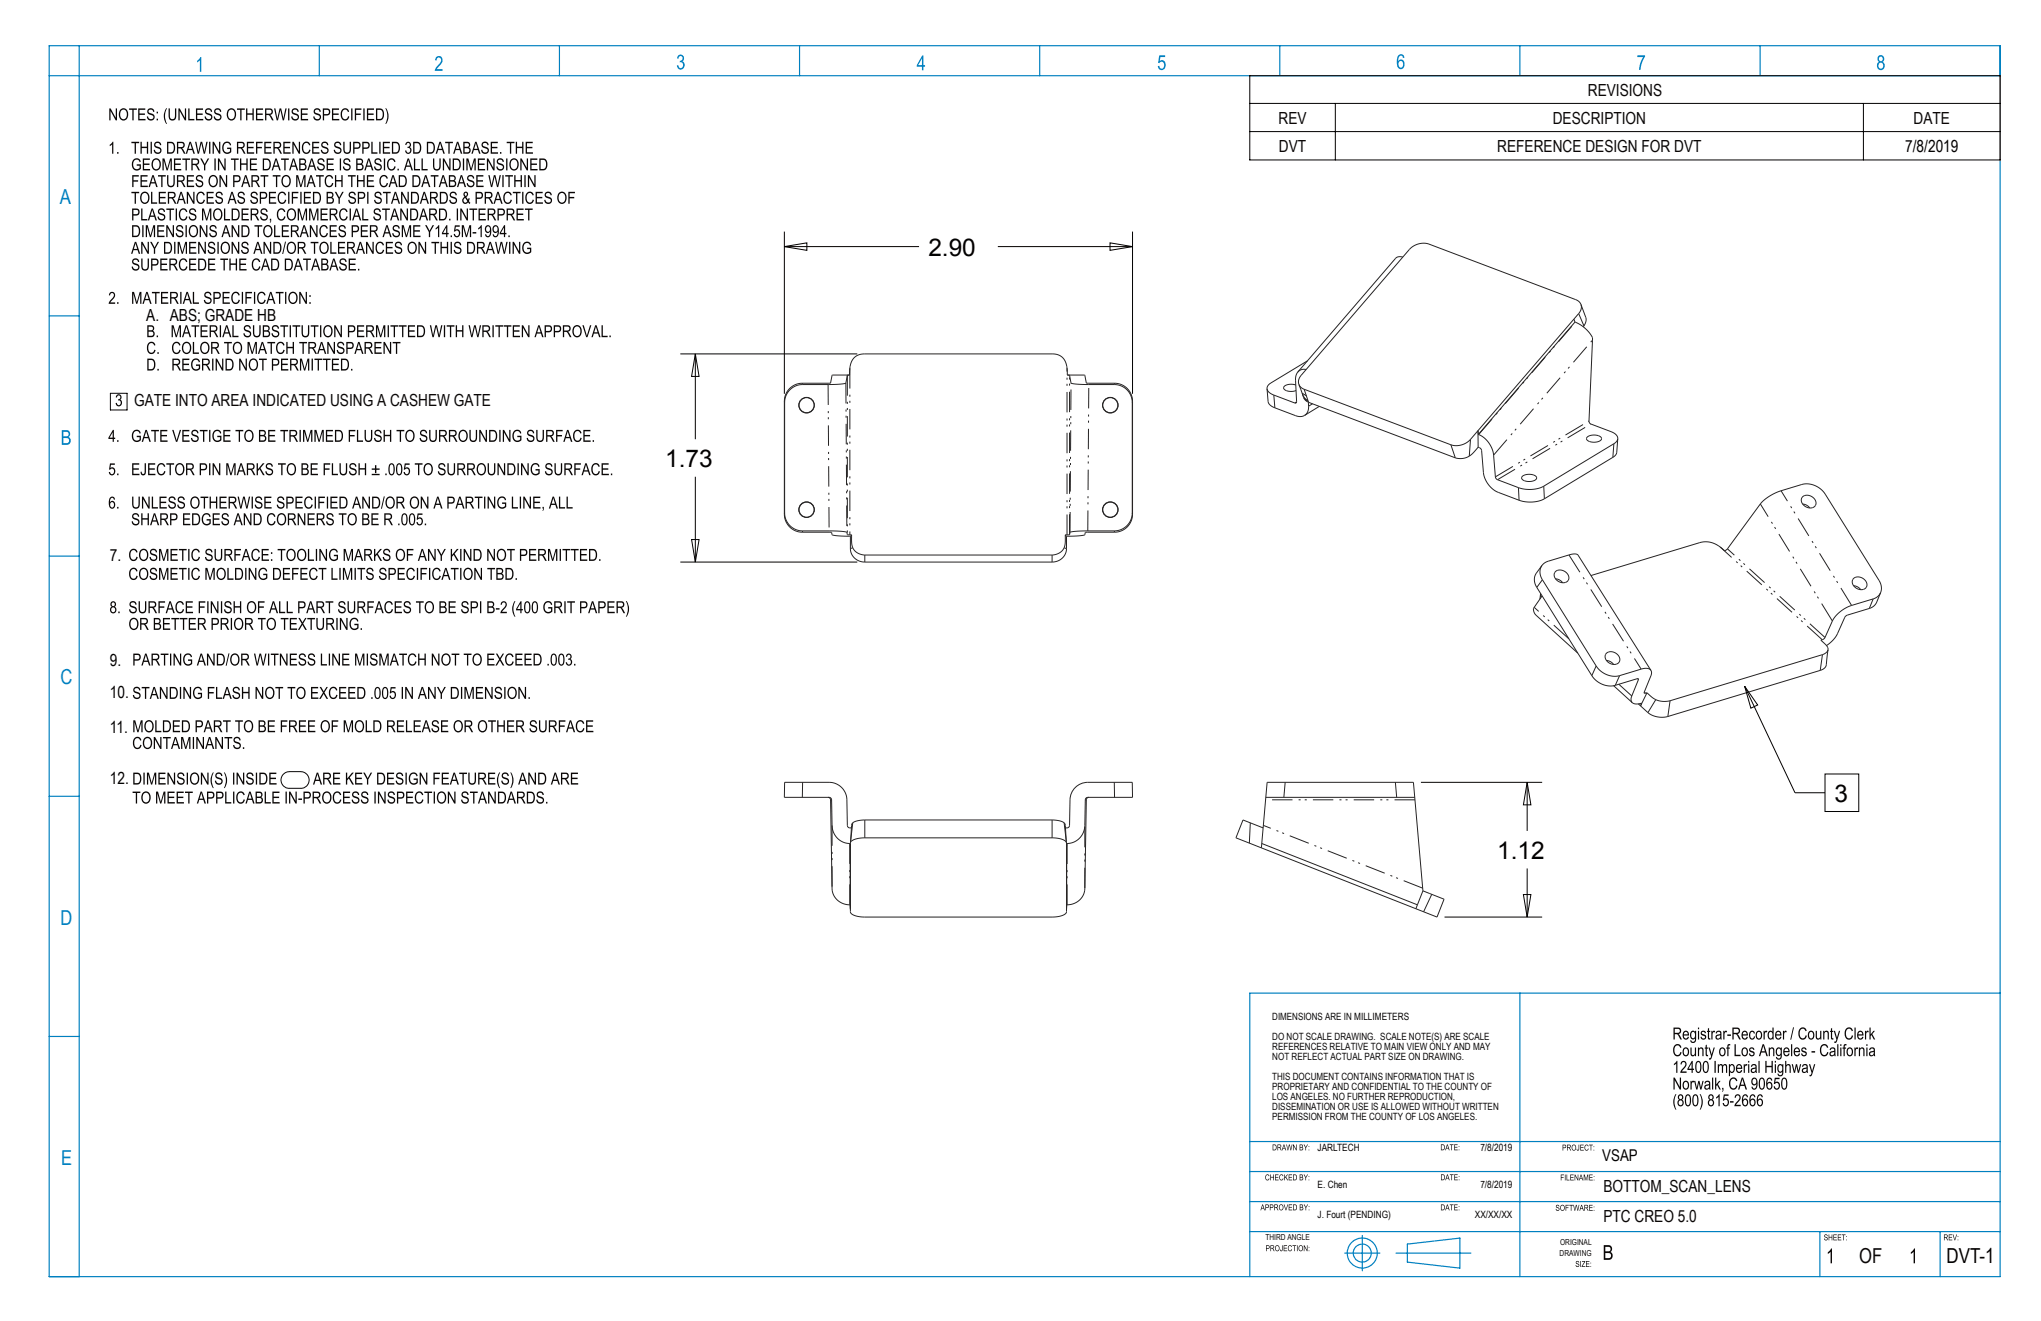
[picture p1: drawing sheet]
<svg xmlns="http://www.w3.org/2000/svg" width="432mm" height="279mm" viewBox="0 0 432 279" stroke-linecap="round" stroke-linejoin="round" font-family="sans-serif">
<defs><g id="words">
<g font-size="5.2">
<text x="196.4" y="54.1">2.90</text>
<text x="140.8" y="98.9">1.73</text>
<text x="388.1" y="169.7">3</text>
<text x="316.7" y="181.7">1.12</text>
</g>
<g font-size="4.4" fill="#0080c0">
<text x="12.6" y="43.1">A</text>
<text x="12.8" y="144.7">C</text>
<text x="12.8" y="195.7">D</text>
<text x="13" y="246.4">E</text>
</g>
<text font-size="4.4" fill="#0a0605" x="393.3" y="267.2">OF</text>
<text font-size="4.4" x="411.8" y="267.1">DVT-1</text>
<g font-size="3.5" fill="#0a0605">
<text x="335.9" y="20.2">REVISIONS</text>
<text x="270.5" y="26.1">REV</text>
<text x="328.5" y="26.1">DESCRIPTION</text>
<text x="404.9" y="26.1">DATE</text>
<text x="270.6" y="32.1">DVT</text>
<text x="316.8" y="32.1">REFERENCE DESIGN FOR DVT</text>
<text x="28.4" y="85.9">GATE INTO AREA INDICATED USING A CASHEW GATE</text>
<text x="339.2" y="252">BOTTOM_SCAN_LENS</text>
<text x="339.2" y="258.4">PTC CREO 5.0</text>
</g>
<g font-size="3.5">
<text x="403.1" y="32.1">7/8/2019</text>
<text x="30.9" y="67.8">A. ABS; GRADE HB</text>
<text x="23.3" y="118.6">7.</text>
<text x="23.3" y="140.9">9.</text>
<text x="23.3" y="147.7">10.</text>
<text x="23.3" y="155">11.</text>
<text x="23.3" y="165.9">12.</text>
</g>
<text font-size="3.4" x="339" y="245.7">VSAP</text>
<g font-size="2.1" fill="#0a0605">
<text x="269.2" y="215.8">DIMENSIONS ARE IN MILLIMETERS</text>
<text x="269.2" y="220.1">DO NOT SCALE DRAWING. SCALE NOTE(S) ARE SCALE</text>
<text x="269.2" y="222.2">REFERENCES RELATIVE TO MAIN VIEW ONLY AND MAY</text>
<text x="269.2" y="224.3">NOT REFLECT ACTUAL PART SIZE ON DRAWING.</text>
<text x="269.2" y="228.5">THIS DOCUMENT CONTAINS INFORMATION THAT IS</text>
<text x="269.2" y="230.6">PROPRIETARY AND CONFIDENTIAL TO THE COUNTY OF</text>
<text x="269.2" y="232.8">LOS ANGELES. NO FURTHER REPRODUCTION,</text>
<text x="269.2" y="234.9">DISSEMINATION OR USE IS ALLOWED WITHOUT WRITTEN</text>
<text x="269.2" y="237">PERMISSION FROM THE COUNTY OF LOS ANGELES.</text>
</g>
<g font-size="2.1">
<text x="278.8" y="243.5">JARLTECH</text>
<text x="313.2" y="243.5">7/8/2019</text>
<text x="278.8" y="251.3">E. Chen</text>
<text x="313.2" y="251.3">7/8/2019</text>
<text x="278.8" y="257.6">J. Fourt (PENDING)</text>
<text x="312" y="257.6">XX/XX/XX</text>
</g>
<g font-size="1.7" fill="#0a0605">
<text x="267.7" y="262.4">THIRD ANGLE</text>
<text x="330.1" y="263.4">ORIGINAL</text>
<text x="330" y="265.7">DRAWING</text>
</g>
</g></defs>
<!-- layer: Layer 1 -->
<g fill="none" stroke="#222226" stroke-width=".21">
<path d="M296.8 54.4a1.48 1.48 0 0 0-1.5 .2l-20.7 24.1M179.7 79.3h-3.6l-.4 1.7-6 .1a3.8 3.8 0 0 0-3.8 3.8v23.8a3.8 3.8 0 0 0 3.8 3.9h6.1h.1l.1 .5 .3 .1 3.6 .3M179.7 79.3l-.4 .1-.3 1.6-.3 .1-2.4 .2h-6.5a3.8 3.8 0 0 0-3.8 3.9v23.3a3.8 3.8 0 0 0 3.8 3.8l8.2 .1 1.1 .2 .2 .5h.9M225.8 79.3h3.7l.4 1.7 5.9 .1a3.8 3.8 0 0 1 3.8 3.8v23.8a3.8 3.8 0 0 1-3.8 3.9h-6h-.2l-.1 .5-.3 .1-3.6 .3M225.8 79.3l.5 .1 .3 1.6 .3 .1 2.3 .2h6.5a3.8 3.8 0 0 1 3.8 3.9v23.3a3.8 3.8 0 0 1-3.8 3.8l-8.2 .1-1.1 .2-.1 .5h-.9M225.8 79.3l-.1-1.7a2.89 2.89 0 0 0-3.1-2.7h-39.6a3.1 3.1 0 0 0-3.2 3.2l-.1 1.2M274.6 78.7l-.4 .6-.1 .7 .1 5.2h-.3l-4.4-1.6a1.9 1.9 0 0 1-1.4-1.4M276.3 78.1a1.77 1.77 0 0 0-1.7 .6M276.6 76.3l-7.7 4.7a1.38 1.38 0 0 0-.8 1.2M334.5 64.4l1 2.7a2.37 2.37 0 0 1-.5 2M334.5 64.4a1.82 1.82 0 0 0-1.1-1l-31.1-11.8a4 4 0 0 0-4.1 1.2l-22.9 26.6a1.92 1.92 0 0 0-.5 1.9M334.5 64.4a1.93 1.93 0 0 1-.5 1.9l-22.9 26.6a4 4 0 0 1-4.1 1.2l-31.1-11.8a1.82 1.82 0 0 1-1.1-1"/>
<path d="M335 69.1a4.8 4.8 0 0 1 1.9 2.7l-.7 17.4 .4 .5 4.2 1.6a1.76 1.76 0 0 1 1.5 1.5M335 69.1l-1.8-1-20.4 23.8M268.1 82.2l.2 2.7a1.9 1.9 0 0 0 1.4 1.4l4.4 1.6a2.15 2.15 0 0 0 1.9 0M274.1 81.4a2.12 2.12 0 0 0-2.5 .5 .82 .82 0 0 0 .8 .8l.9 .1 .9-.2M274.8 81.3l.7 2M275.5 83.2l.9 .5M275.5 83.3l1 1.6M275.5 83.3l.3 .9M275.8 84.2l.7 .7M275.8 84.2l.9 .5M276.5 84.9l31.4 11.9a4.1 4.1 0 0 0 4.6-2l.2-.2M276.8 85.1v.8a2.05 2.05 0 0 1-.8 2"/>
<path d="M279.1 86l-3.1 1.9M312.8 91.9l-.1-.8v3.5M312.8 91.9a5.4 5.4 0 0 1 3.2 4.4l.4 4.6 .1 .3 .3 .3 4.4 1.6a6.9 6.9 0 0 0 5.4-.3l14.8-8.9a1.46 1.46 0 0 0 .9-1.1M335.8 92.5a2.11 2.11 0 0 1 3 .2 1.09 1.09 0 0 1-1.3 .8 1.51 1.51 0 0 1-1.9-.7zM342.3 92.8l-.3 2.9a1.46 1.46 0 0 1-.8 1l-14.5 8.8a6.9 6.9 0 0 1-5.3 .3l-4.4-1.7a5.4 5.4 0 0 1-3.2-4.2l-.4-4.7-.2-.4-.5-.2M179.9 113.5v2.5a2.95 2.95 0 0 0 3.1 2.9h39.6a2.95 2.95 0 0 0 3-2.9v-2.5M180.2 113.1l-.3 .4M180.2 113.1v.3a3.3 3.3 0 0 0 1.6 3.7l1.2 .3h39.6a2.85 2.85 0 0 0 2.8-3.6v-.7M225.4 113.1l.2 .4M322.1 100.8a2.11 2.11 0 0 1 3 .2 1.09 1.09 0 0 1-1.3 .8 1.51 1.51 0 0 1-1.9-.7zM326.2 119.6l-1.2 1.6a2.66 2.66 0 0 0 .1 3l11.7 18.7a4.7 4.7 0 0 0 4.9 2.1l4.9-1.4v.1l-1.4 3.5a1.21 1.21 0 0 0 .1 1.4M326.2 119.6l1.1-.8 4.6-1.4a1.87 1.87 0 0 1 2 0l15.4 24.4"/>
<path d="M326.2 119.6a2.66 2.66 0 0 0 .1 3l11.4 18.3a4.7 4.7 0 0 0 4.9 2l4.6-1.4a1.79 1.79 0 0 1 2.1 .3M364.9 116.5l.6-.4 6.9-9.5a9.7 9.7 0 0 1 4.4-2.8l4.4-1.3a4.7 4.7 0 0 1 5 2l11.3 18.3a2.83 2.83 0 0 1 .4 2.5M364.9 116.5l-.7-.6a5 5 0 0 0-4.7-1.1l-22.9 6.9M381.4 105.1a1.75 1.75 0 0 1 1.9 0 1.75 1.75 0 0 1 .8 1.8l-.1 .1a1.72 1.72 0 0 1-2 .1 1.72 1.72 0 0 1-.8-1.9zM381.4 106.6l.8 .3 .7 .5M325.9 125.6l.2 .7M325.9 125.6l-.1 1.1M325.9 125.5v.1M326.3 126l-1.8 2.5a1.42 1.42 0 0 0 .5 1.6l8.8 8M329.1 120.9a1.75 1.75 0 0 1 2 0 1.75 1.75 0 0 1 .7 1.8l-.1 .1a1.72 1.72 0 0 1-2 .2 1.72 1.72 0 0 1-.7-2zM329.1 122.4l.8 .3 .7 .5M339.9 138.2a1.75 1.75 0 0 1 1.9 0 1.75 1.75 0 0 1 .8 1.8l-.1 .1a1.72 1.72 0 0 1-2 .1 1.72 1.72 0 0 1-.8-1.9z"/>
<path d="M339.9 139.7l.8 .2 .7 .6M386.7 137.4a1.62 1.62 0 0 1-1.1 1.1l-32.3 9.7a4.7 4.7 0 0 1-4.9-1.7M386.7 137.4l-.3 3.2a1.57 1.57 0 0 1-1.3 1.2l-32.2 9.7a4.8 4.8 0 0 1-4.3-.8l-2-1.8M392.1 122.4a1.75 1.75 0 0 1 2-.1 1.75 1.75 0 0 1 .8 1.9l-.1 .1a1.72 1.72 0 0 1-2 .1 1.72 1.72 0 0 1-.8-1.9zM392.2 123.9l.8 .2 .7 .6M397.9 125.3a2.39 2.39 0 0 1-1.6 1.4l-4.6 1.4a7.2 7.2 0 0 0-4 3.2l-1.6 3.6-.9 .5 1.3 1.2 .2 .8M397.9 125.3l-.8 2a2.39 2.39 0 0 1-1.6 1.4l-5 1.6-1.8 3.7a6.6 6.6 0 0 1-2.3 2.5M341.4 145l3.9 3.6M348.4 146.5l-1.3 2.8 .2-.6a2.17 2.17 0 0 1-2-.1M349.3 141.8l.1 .5-.1 .5-1.5 3.7 .2 .1 .4-.1M175.2 168.6l.4 .3 .1 .3 .3 18.7a3.7 3.7 0 0 0 3.9 3.5M179.9 178.4v13"/>
<path d="M179.9 178.4v.9M179.9 179.3v13.5M179.9 178.3v-.1a1.47 1.47 0 0 1 1.5-.8l1.6-.2h39.6a3.5 3.5 0 0 1 3 1v.1M179.9 178.3v1M180 177.9l-.1 .2M180 177.9h.1M180.1 175.1h-.5l-.3-.5-.1-5.4a3.8 3.8 0 0 0-3.8-3.7h-9.4l-.1 3.1 9.8 .1 .2 .5 .1 5.4a3.8 3.8 0 0 0 3.9 3.8M180.4 174a4.5 4.5 0 0 1 2.6-.6h39.6a2.99 2.99 0 0 1 2.7 .9l.3 3.6M180.4 174l-.2 .5-.2 3.4M180.4 174l-.5 4.3M225.4 175.1h.5l.4-.4 .1-5.5a3.8 3.8 0 0 1 3.7-3.7h9.4l.1 3.1-9.7 .1-.3 .5-.1 5.4a3.8 3.8 0 0 1-3.8 3.8M225.6 177.7v.6"/>
<path d="M225.6 177.9h.1M225.6 178.3v1M225.6 179.3v13.4M225.7 178.4l-.1 .9M225.7 178.4v13M230.4 168.6l-.5 .3-.1 .3-.3 18.7a3.7 3.7 0 0 1-3.8 3.5M264.5 174l-.2 4.3M266.9 179.3l1.2-13.8h30.9l2 22.9M266.9 178.4l33 13 1.1-3M267.2 175.1l-4.2-1.7-1.5 3.8 42.5 16.8 1.5-3.8-4.5-1.8M267.8 168.6h31.5M179.9 191.4v1"/>
<path d="M179.9 192.8h.1M179.9 192.8v.1M225.6 192.9v.1a3 3 0 0 1-2.7 1h-39.9a3.5 3.5 0 0 1-3.1-1v-.1M225.6 192.8h.1M225.6 192.8v.1M225.7 191.4l-.1 1"/>
<circle cx="170.6" cy="85.7" r="1.59"/>
<circle cx="170.6" cy="85.7" r="1.65"/>
<circle cx="234.9" cy="85.7" r="1.59"/>
<circle cx="234.9" cy="85.7" r="1.65"/>
<circle cx="170.6" cy="107.8" r="1.59"/>
<circle cx="170.6" cy="107.8" r="1.65"/>
<circle cx="234.9" cy="107.8" r="1.59"/>
<circle cx="234.9" cy="107.8" r="1.65"/>
</g>
<g fill="none" stroke="#222226" stroke-width=".21" stroke-dasharray="4.3 1.3 .4 .9 .4 1.3" stroke-linecap="butt">
<path d="M179.3 79.4v33.7M179.8 77.9v35.2M333 67.5l.2 .6M334 66.3l1.1 2.6M165.9 84.9l.1 .3M169.8 81.3l-.1-.2M175.2 81.3l.2 31M179 81l.2 31.6M235.8 81.1l-.1 .2M239.5 85.2l.1-.3M269.7 86.3l-.2-2.7M274.3 85l-.4 .2"/>
<path d="M275.9 82.3l.9 2.8M276.8 85.9l.9-.5M307.9 96.8l-.9-2.7M310.8 96.5l.3-3.6M312.8 91.9l20.5-23.8M316 96.3l20.9-24.4M341.4 93.9l-.2 2.8M166 108.5l-.1 .2M169.7 112.6l.1-.3M180.4 115.8l-.5 .2M183 117.4v1.5M222.6 118.9v-1.5"/>
<path d="M225.1 115.8l.5 .2M225.7 113.1v-35.2M226.3 113.1v-33.7M226.4 112.6l.2-31.6M230.1 112.3l.2-31M235.7 112.3l.1 .3M239.6 108.7l-.1-.2M316.4 100.9l19.8-11.9M316.8 101.5l19.8-11.8M321.2 103.1l.2 2.7M326.7 105.5l-.1-2.7M331.9 117.4l15.3 24.1"/>
<path d="M325.1 124.2l1.2-1.6M331.9 135.1l-7.3-6.6M385.5 135.3l-21.6-19.6M386.1 134.8l-20.6-18.7M387.7 131.3l-15.3-24.7M391.7 128.1l-14.9-24.3M396.3 126.7l-.8 2M337.7 140.9l-.9 2M341.7 145l.9-2.1M345.2 147.2l-2.7-2.5M346.6 143.8l-.1-.3M347.9 146.4l.2 .2"/>
<path d="M350.3 148l-1.7 2.7M353.3 148.2l-.4 3.3M385.1 141.8l.5-3.3M169.7 168.6l.1-3.1M175.9 169.2h-.2M176 174.6v13.3M179.8 178.4v13M183 173.4v3.8M222.6 177.2v-3.8M225.1 174l.5 3.7M229.8 169.2h-.2M235.7 165.5l.1 3.1"/>
<path d="M271.6 168.6l.3-3.1M295.2 165.5l.3 3.1M299.4 169.2h-31.6M179.9 192.2v-.8M225.7 191.4l-.1 .8M225.8 191.4v-13M229.5 187.9v-13.3M299.9 191.4l-.4 .8M301 187.9l-33.7-13.3M301.2 192.8l1.7-3.6"/>
</g>
<g fill="none" stroke="#000" stroke-width=".21">
<path d="M165.9 52.2l4.8-.8v1.6zM165.9 49v34.3M165.9 52.2h28.5M211.1 52.2h28.5M234.8 51.4l4.8 .8-4.8 .8zM239.6 49v34.3M143.9 74.9h37.5M147.1 74.9l.8 4.7h-1.6zM147.1 74.9v18M143.9 118.9h37.5M146.3 114.1h1.6l-.8 4.8zM147.1 100.8v18.1"/>
<path d="M369.1 145.1l2.8 4-1.5 .7zM369.1 145.1l10.7 22.6h6.3M300.6 165.5h25.7M323.1 165.5l.8 4.7h-1.6zM323.1 165.5v10.2M386.1 163.7h7.1v7.9h-7.1zM305.6 194h20.7M322.3 189.2h1.6l-.8 4.8zM323.1 183.7v10.3"/>
</g>
<g fill="#0a0605">
<path d="M24.7 83.5a.62 .62 0 0 1 .9 .1 .62 .62 0 0 1-.2 .9 .7 .7 0 0 1 .2 1.3 .7 .7 0 0 1-1.1-.6h.2l.1 .3a.45 .45 0 0 0 .7-.3 .45 .45 0 0 0-.5-.5v-.3a.38 .38 0 0 0 .5-.2 .38 .38 0 0 0-.3-.5 .38 .38 0 0 0-.5 .4l-.2-.1z"/>
<path d="M81.5 22.9h.2a2.99 2.99 0 0 1 0 3.3h-.2a3.5 3.5 0 0 0 0-3.3zM79.8 23.2v2a1.04 1.04 0 0 0 1.2-.7 1.04 1.04 0 0 0-.4-1.2zM79.5 22.9h.8a1.35 1.35 0 0 1 .6 2.3l-.4 .2-1 .1zM77.6 22.9h1.5v.3h-1.2v.8h1.1v.3h-1.1v.9h1.3v.3h-1.6zM76.9 22.9h.2v2.6h-.2zM75.1 22.9h1.4v.3h-1.2v.8h1v.3h-1v1.2h-.2zM74.3 22.9h.3v2.6h-.3zM72.4 23.1a.84 .84 0 0 1 .9-.2 .84 .84 0 0 1 .6 .7l-.3 .1a.67 .67 0 0 0-.9-.4 .67 .67 0 0 0-.3 .9 .69 .69 0 0 0 .2 .9 .69 .69 0 0 0 .9-.2l.1-.3 .3 .1a.91 .91 0 0 1-1 .8 .91 .91 0 0 1-.8-1.1v-.7zM70.2 22.9h1.5v.3h-1.2v.8h1.2v.3h-1.2v.9h1.3v.3h-1.6zM68.6 23.2v.9h.5a.45 .45 0 0 0 .5-.4 .45 .45 0 0 0-.5-.5zM68.3 22.9h.8a.75 .75 0 0 1 .8 .8 .75 .75 0 0 1-.8 .7h-.5v1.1h-.3zM66.6 23.1a.78 .78 0 0 1 .8-.2 .78 .78 0 0 1 .5 .7l-.3 .1a.45 .45 0 0 0-.5-.6 .45 .45 0 0 0-.3 .8h.1a.83 .83 0 0 1 1 .7 .83 .83 0 0 1-.8 1 .83 .83 0 0 1-.8-1h.2a.53 .53 0 0 0 .6 .7 .53 .53 0 0 0 .4-.9h-.1a.83 .83 0 0 1-.9-.4 .83 .83 0 0 1 .1-.9zM63.6 22.9h1.5v.3h-1.2v.8h1.2v.3h-1.2v.9h1.3v.3h-1.6zM61.9 23.1a.78 .78 0 0 1 .8-.2 .78 .78 0 0 1 .5 .7l-.3 .1a.45 .45 0 0 0-.5-.6 .45 .45 0 0 0-.3 .8h.2a.83 .83 0 0 1 1 .7 .83 .83 0 0 1-.9 1 .83 .83 0 0 1-.8-1h.3a.53 .53 0 0 0 .6 .7 .53 .53 0 0 0 .3-.9h-.1a.83 .83 0 0 1-.9-.4 .83 .83 0 0 1 .1-.9zM61 22.9h.2v2.6h-.2zM58 22.9h.3l.4 2.2 .5-2.2h.3l.4 2.2 .5-2.2h.2l-.5 2.6h-.3l-.5-2.3-.5 2.3h-.3zM56.4 23.2v.8h.5a.42 .42 0 0 0 .6-.3 .42 .42 0 0 0-.5-.5zM56.1 22.9a1.73 1.73 0 0 1 1.4 .2 .72 .72 0 0 1-.3 1.2l.7 1.2h-.3l-.3-.6a.73 .73 0 0 0-.9-.6v1.2h-.3zM54.2 22.9h1.5v.3h-1.3v.8h1.2v.3h-1.2v.9h1.3v.3h-1.5zM52.1 22.9h.2v1.1h1.1v-1.1h.3v2.6h-.3v-1.2h-1.1v1.2h-.2zM50.1 22.9h1.7v.3h-.7v2.3h-.3v-2.3h-.7zM48.5 23.4a1.03 1.03 0 0 0-.3 1.1 1.03 1.03 0 0 0 .9 .7 1.13 1.13 0 0 0 .6-1.1 1.13 1.13 0 0 0-.7-.9zM48.3 23.2a1 1 0 0 1 1.2-.1 1 1 0 0 1 .4 1.1 1.03 1.03 0 0 1-.9 1.3 1.03 1.03 0 0 1-1-1.3zM45.5 23.1a.78 .78 0 0 1 .8-.2 .78 .78 0 0 1 .5 .7l-.3 .1a.45 .45 0 0 0-.5-.6 .45 .45 0 0 0-.3 .8h.2a.83 .83 0 0 1 1 .7 .83 .83 0 0 1-.8 1 .83 .83 0 0 1-.9-1h.3a.53 .53 0 0 0 .6 .7 .53 .53 0 0 0 .3-.9h-.1a.83 .83 0 0 1-.8-.4 .83 .83 0 0 1 0-.9zM43.6 23.1a.78 .78 0 0 1 .8-.2 .78 .78 0 0 1 .5 .7l-.3 .1a.45 .45 0 0 0-.5-.6 .45 .45 0 0 0-.3 .8h.1a.83 .83 0 0 1 1 .7 .83 .83 0 0 1-.8 1 .83 .83 0 0 1-.8-1h.2a.53 .53 0 0 0 .7 .7 .53 .53 0 0 0 .3-.9h-.1a.83 .83 0 0 1-.9-.4 .83 .83 0 0 1 .1-.9zM41.5 22.9h1.5v.3h-1.3v.8h1.2v.3h-1.2v.9h1.3v.3h-1.5zM39.8 22.9h.3v2.3h1v.3h-1.3zM37.7 22.9h.3l1.1 2v-2h.3v2.6h-.3l-1.1-2v2h-.3zM35.7 22.9h.2v1.5a.59 .59 0 0 0 .6 .8 .59 .59 0 0 0 .5-.8v-1.5h.3v1.5a.86 .86 0 0 1-.8 1.1 .86 .86 0 0 1-.8-1.1zM35.2 22.9h.1l-.3 .8a3.5 3.5 0 0 0 .3 2.5h-.1a2.99 2.99 0 0 1 0-3.3zM33.1 25.1h.3v.4h-.3zM33.1 23.6h.3v.4h-.3zM31.3 23.1a.78 .78 0 0 1 .9-.2 .78 .78 0 0 1 .5 .7l-.3 .1a.45 .45 0 0 0-.6-.6 .45 .45 0 0 0-.2 .8h.1a.83 .83 0 0 1 1 .7 .83 .83 0 0 1-.8 1 .83 .83 0 0 1-.8-1h.2a.53 .53 0 0 0 .6 .7 .53 .53 0 0 0 .4-.9h-.1a.83 .83 0 0 1-.9-.4 .83 .83 0 0 1 0-.9zM29.2 22.9h1.5v.3h-1.2v.8h1.2v.3h-1.2v.9h1.3v.3h-1.6zM27.3 22.9h1.7v.3h-.7v2.3h-.3v-2.3h-.7zM25.6 23.4a1.03 1.03 0 0 0-.2 1.1 1.03 1.03 0 0 0 .9 .7 1.13 1.13 0 0 0 .5-1.1 1.13 1.13 0 0 0-.7-.9zM25.4 23.2a1 1 0 0 1 1.2-.1 1 1 0 0 1 .5 1.1 1.02 1.02 0 0 1-.9 1.3 1.02 1.02 0 0 1-1.1-1.3zM23.1 22.9h.3l1.1 2v-2h.3v2.6h-.3l-1.1-2v2h-.3z"/>
<path d="M111.2 30h1.5v.3h-1.2v.8h1.1v.3h-1.1v.8h1.3v.3h-1.6zM109.1 30h.3v1h1.1v-1h.2v2.5h-.2v-1.2h-1.1v1.2h-.3zM107.2 30h1.6v.3h-.6v2.2h-.3v-2.2h-.7zM105.8 32.2h.3v.3h-.3zM103.8 30h1.5v.3h-1.2v.8h1.1v.3h-1.1v.8h1.3v.3h-1.6zM102.1 30.1a.78 .78 0 0 1 .8-.1 .78 .78 0 0 1 .5 .7h-.3a.45 .45 0 0 0-.5-.5 .45 .45 0 0 0-.3 .7l.1 .1a.83 .83 0 0 1 1 .7 .83 .83 0 0 1-.8 .9 .83 .83 0 0 1-.8-.9h.2a.53 .53 0 0 0 .7 .6 .53 .53 0 0 0 .3-.8h-.1a.83 .83 0 0 1-.9-.4 .83 .83 0 0 1 .1-1zM100.7 30.3l-.4 1.2h.7zM100.5 30h.3l.9 2.5h-.3l-.3-.8h-.9l-.2 .8h-.3zM98.3 31.3v.9h.5a.44 .44 0 0 0 .5-.4 .44 .44 0 0 0-.5-.5zM98.3 30.3v.7h.4a.39 .39 0 0 0 .5-.4 .39 .39 0 0 0-.5-.3zM98 30h.8a.64 .64 0 0 1 .6 .4 .64 .64 0 0 1-.2 .8 .71 .71 0 0 1 .4 .8 .71 .71 0 0 1-.8 .5h-.8zM96.8 30.3l-.3 1.2h.7zM96.7 30h.3l.8 2.5h-.3l-.2-.8h-.9l-.2 .8h-.3zM94.2 30h1.6v.3h-.7v2.2h-.2v-2.2h-.7zM93.1 30.3l-.3 1.2h.7zM93 30h.3l.8 2.5h-.3l-.2-.8h-.9l-.2 .8h-.3zM90.6 30.3v1.9a1.01 1.01 0 0 0 1.1-.4 1.01 1.01 0 0 0-.1-1.2l-.2-.3zM90.3 30h.7a1.35 1.35 0 0 1 .7 2.3l-.4 .2h-1zM87.7 30.3v1.9a1 1 0 0 0 1.1-.4 1 1 0 0 0-.1-1.2l-.2-.3zM87.4 30h.7a1.35 1.35 0 0 1 .7 2.3l-.4 .2h-1zM85.9 30.1a.62 .62 0 0 1 1 .1 .62 .62 0 0 1-.2 .9 .7 .7 0 0 1 .1 1.3 .7 .7 0 0 1-1.1-.6h.3v.3a.45 .45 0 0 0 .8-.3 .45 .45 0 0 0-.6-.5v-.3a.38 .38 0 0 0 .5-.2 .38 .38 0 0 0-.3-.5 .38 .38 0 0 0-.4 .4l-.3-.1zM83.2 30.3v1.9a1.01 1.01 0 0 0 1.1-.4 1.01 1.01 0 0 0-.1-1.2l-.2-.3zM82.9 30h.7a1.35 1.35 0 0 1 .7 2.3l-.4 .2h-1zM81 30h1.5v.3h-1.2v.8h1.1v.3h-1.1v.8h1.2v.3h-1.5zM80.2 30h.3v2.5h-.3zM78.6 30h.2v2.2h1.1v.3h-1.3zM76.9 30.3v.9h.6a.45 .45 0 0 0 .5-.5 .45 .45 0 0 0-.6-.4zM76.6 30h.8a.75 .75 0 0 1 .8 .7 .75 .75 0 0 1-.8 .8h-.5v1h-.3zM75 30.3v.9h.5a.45 .45 0 0 0 .5-.5 .45 .45 0 0 0-.5-.4zM74.7 30h.8a.75 .75 0 0 1 .8 .7 .75 .75 0 0 1-.8 .8h-.5v1h-.3zM72.6 30h.3v1.4a.59 .59 0 0 0 .5 .9 .59 .59 0 0 0 .6-.9v-1.4h.3v1.4a.86 .86 0 0 1-.9 1.2 .86 .86 0 0 1-.8-1.2zM70.9 30.1a.78 .78 0 0 1 .8-.1 .78 .78 0 0 1 .5 .7h-.3a.45 .45 0 0 0-.5-.5 .45 .45 0 0 0-.3 .7l.2 .1a.83 .83 0 0 1 1 .7 .83 .83 0 0 1-.9 .9 .83 .83 0 0 1-.8-.9h.3a.53 .53 0 0 0 .6 .6 .53 .53 0 0 0 .3-.8h-.1a.83 .83 0 0 1-.9-.4 .83 .83 0 0 1 .1-1zM68.2 30.1a.78 .78 0 0 1 .8-.1 .78 .78 0 0 1 .5 .7h-.3a.45 .45 0 0 0-.5-.5 .45 .45 0 0 0-.3 .7l.1 .1a.83 .83 0 0 1 1 .7 .83 .83 0 0 1-.8 .9 .83 .83 0 0 1-.8-.9h.2a.53 .53 0 0 0 .6 .6 .53 .53 0 0 0 .4-.8h-.1a.83 .83 0 0 1-.9-.4 .83 .83 0 0 1 .1-1zM66 30h1.5v.3h-1.2v.8h1.2v.3h-1.2v.8h1.3v.3h-1.6zM64.2 30.2a.84 .84 0 0 1 .9-.2 .84 .84 0 0 1 .6 .7l-.3 .1a.67 .67 0 0 0-.9-.5 .67 .67 0 0 0-.4 .9 .69 .69 0 0 0 .3 .9 .69 .69 0 0 0 .9-.1l.1-.4 .3 .1a.91 .91 0 0 1-1 .8 .91 .91 0 0 1-.8-1v-.8zM61.9 30h.2l1.1 2v-2h.3v2.5h-.3l-1.1-2v2h-.2zM59.9 30h1.5v.3h-1.2v.8h1.2v.3h-1.2v.8h1.3v.3h-1.6zM58.1 30.3v.8h.6a.42 .42 0 0 0 .5-.4 .42 .42 0 0 0-.4-.4zM57.8 30a1.73 1.73 0 0 1 1.5 .2 .72 .72 0 0 1-.4 1.2l.8 1.1h-.4l-.3-.5a.73 .73 0 0 0-.9-.6v1.1h-.3zM55.9 30h1.5v.3h-1.2v.8h1.1v.3h-1.1v.8h1.3v.3h-1.6zM54.2 30h1.4v.3h-1.2v.8h1v.3h-1v1.1h-.2zM52.2 30h1.5v.3h-1.2v.8h1.1v.3h-1.1v.8h1.3v.3h-1.6zM50.4 30.3v.8h.6a.42 .42 0 0 0 .5-.4 .42 .42 0 0 0-.4-.4zM50.1 30a1.73 1.73 0 0 1 1.5 .2 .72 .72 0 0 1-.4 1.2l.8 1.1h-.4l-.3-.5a.73 .73 0 0 0-.9-.6v1.1h-.3zM47.4 30.2a.89 .89 0 0 1 .9-.2 .89 .89 0 0 1 .6 .7l-.3 .1a.72 .72 0 0 0-.9-.5 .72 .72 0 0 0-.4 .9 .8 .8 0 0 0 .4 1 .8 .8 0 0 0 1-.2v-.5h-.7v-.3h.9v1a1.13 1.13 0 0 1-1.4 .2 1.13 1.13 0 0 1-.5-1.4zM45 30h.3l1 2v-2h.3v2.5h-.3l-1.1-2v2h-.2zM44.2 30h.3v2.5h-.3zM41.3 30h.2l.5 2.2 .4-2.2h.4l.4 2.2 .5-2.2h.2l-.5 2.5h-.3l-.5-2.2-.5 2.2h-.3zM40.2 30.3l-.3 1.2h.7zM40.1 30h.3l.8 2.5h-.3l-.2-.8h-.9l-.2 .8h-.3zM37.7 30.3v.8h.6a.42 .42 0 0 0 .5-.4 .42 .42 0 0 0-.4-.4zM37.4 30a1.73 1.73 0 0 1 1.5 .2 .72 .72 0 0 1-.4 1.2l.8 1.1h-.4l-.3-.5a.73 .73 0 0 0-.9-.6v1.1h-.3zM35.6 30.3v1.9a1.04 1.04 0 0 0 1.2-.6 1.04 1.04 0 0 0-.4-1.3zM35.3 30h.8a1.35 1.35 0 0 1 .6 2.3l-.4 .2h-1zM32.8 30.1a.78 .78 0 0 1 .8-.1 .78 .78 0 0 1 .5 .7h-.3a.45 .45 0 0 0-.5-.5 .45 .45 0 0 0-.3 .7l.2 .1a.83 .83 0 0 1 1 .7 .83 .83 0 0 1-.8 .9 .83 .83 0 0 1-.9-.9h.3a.53 .53 0 0 0 .6 .6 .53 .53 0 0 0 .3-.8h-.1a.83 .83 0 0 1-.8-.4 .83 .83 0 0 1 0-1zM31.9 30h.2v2.5h-.2zM29.7 30h.3v1h1.1v-1h.2v2.5h-.2v-1.2h-1.1v1.2h-.3zM27.8 30h1.6v.3h-.6v2.2h-.3v-2.2h-.7zM24.8 32.2h.3v.3h-.3zM23.8 30h.2v2.5h-.3v-2l-.5 .4v-.3z"/>
<path d="M114.4 33.8v1.9a1.04 1.04 0 0 0 1.1-.6 1.04 1.04 0 0 0-.3-1.2zM114.1 33.5h.7a1.35 1.35 0 0 1 .7 2.3l-.5 .2h-.9zM112.2 33.5h1.5v.3h-1.2v.8h1.1v.3h-1.1v.8h1.2v.3h-1.5zM110.1 33.5h.3l1 2v-2h.3v2.5h-.3l-1.1-1.9v1.9h-.2zM108.2 34a1.03 1.03 0 0 0-.2 1.1 1.03 1.03 0 0 0 .9 .7 1.13 1.13 0 0 0 .6-1.1 1.13 1.13 0 0 0-.7-.9zM108 33.8a1 1 0 0 1 1.3-.2 1 1 0 0 1 .4 1.2 1.02 1.02 0 0 1-.9 1.3 1.02 1.02 0 0 1-1-1.3zM107.1 33.5h.3v2.5h-.3zM105.3 33.7a.78 .78 0 0 1 .8-.2 .78 .78 0 0 1 .5 .7h-.3a.45 .45 0 0 0-.5-.5 .45 .45 0 0 0-.3 .7l.2 .1a.83 .83 0 0 1 1 .7 .83 .83 0 0 1-.9 .9 .83 .83 0 0 1-.8-.9h.3a.53 .53 0 0 0 .6 .7 .53 .53 0 0 0 .3-.9h-.1a.83 .83 0 0 1-.9-.4 .83 .83 0 0 1 .1-.9zM103 33.5h.3l1.1 2v-2h.2v2.5h-.2l-1.1-1.9v1.9h-.3zM101.1 33.5h1.5v.3h-1.2v.8h1.1v.3h-1.1v.8h1.2v.3h-1.5zM98.7 33.5h.4l.6 2.2 .6-2.2h.3v2.5h-.2v-2.1l-.6 2.1h-.3l-.6-2.1v2.1h-.2zM97.9 33.5h.3v2.5h-.3zM96.1 33.8v1.9a1.04 1.04 0 0 0 1.1-.6 1.04 1.04 0 0 0-.4-1.2zM95.8 33.5h.7a1.35 1.35 0 0 1 .7 2.3l-.5 .2h-.9zM93.7 33.5h.3l1.1 2v-2h.2v2.5h-.3l-1-1.9v1.9h-.3zM91.6 33.5h.3v1.5a.59 .59 0 0 0 .5 .8 .59 .59 0 0 0 .6-.8v-1.5h.2v1.5a.86 .86 0 0 1-.8 1.1 .86 .86 0 0 1-.8-1.1zM89.2 33.5h.3v2.2h1v.3h-1.3zM87.6 33.5h.2v2.2h1.1v.3h-1.3zM86.4 33.8l-.4 1.2h.7zM86.2 33.5h.3l.9 2.5h-.3l-.3-.7h-.9l-.2 .7h-.3zM84.1 35.7h.3v.3h-.3zM82.2 33.7a.84 .84 0 0 1 .9-.2 .84 .84 0 0 1 .6 .7l-.3 .1a.67 .67 0 0 0-.9-.5 .67 .67 0 0 0-.3 1 .69 .69 0 0 0 .2 .8 .69 .69 0 0 0 .9-.1l.1-.3h.3a.91 .91 0 0 1-1 .9 .91 .91 0 0 1-.8-1.1v-.7zM81.2 33.5h.3v2.5h-.3zM79.4 33.7a.78 .78 0 0 1 .8-.2 .78 .78 0 0 1 .5 .7h-.2a.45 .45 0 0 0-.6-.5 .45 .45 0 0 0-.2 .7l.1 .1a.83 .83 0 0 1 1 .7 .83 .83 0 0 1-.8 .9 .83 .83 0 0 1-.9-.9h.3a.53 .53 0 0 0 .6 .7 .53 .53 0 0 0 .3-.9h-.1a.83 .83 0 0 1-.8-.4 .83 .83 0 0 1 0-.9zM78 33.8l-.3 1.2h.7zM77.9 33.5h.3l.8 2.5h-.3l-.2-.7h-.9l-.2 .7h-.3zM75.6 34.9v.8h.5a.44 .44 0 0 0 .5-.4 .44 .44 0 0 0-.5-.4zM75.6 33.8v.8h.5a.39 .39 0 0 0 .5-.4 .39 .39 0 0 0-.6-.4zM75.4 33.5h.7a.64 .64 0 0 1 .7 .5 .64 .64 0 0 1-.3 .7 .71 .71 0 0 1 .4 .8 .71 .71 0 0 1-.8 .5h-.7zM72.8 33.7a.78 .78 0 0 1 .9-.2 .78 .78 0 0 1 .4 .7h-.2a.45 .45 0 0 0-.6-.5 .45 .45 0 0 0-.2 .7l.1 .1a.83 .83 0 0 1 1 .7 .83 .83 0 0 1-.8 .9 .83 .83 0 0 1-.9-.9h.3a.53 .53 0 0 0 .6 .7 .53 .53 0 0 0 .3-.9h-.1a.83 .83 0 0 1-.8-.4 .83 .83 0 0 1 0-.9zM71.9 33.5h.3v2.5h-.3zM69.1 33.5h1.5v.3h-1.2v.8h1.1v.3h-1.1v.8h1.2v.3h-1.5zM67.4 33.7a.78 .78 0 0 1 .8-.2 .78 .78 0 0 1 .5 .7h-.3a.45 .45 0 0 0-.5-.5 .45 .45 0 0 0-.3 .7l.1 .1a.83 .83 0 0 1 1 .7 .83 .83 0 0 1-.8 .9 .83 .83 0 0 1-.8-.9h.2a.53 .53 0 0 0 .6 .7 .53 .53 0 0 0 .4-.9h-.1a.83 .83 0 0 1-.9-.4 .83 .83 0 0 1 .1-.9zM66 33.8l-.4 1.2h.7zM65.8 33.5h.3l.9 2.5h-.4l-.2-.7h-.9l-.2 .7h-.3zM63.6 34.9v.8h.5a.44 .44 0 0 0 .5-.4 .44 .44 0 0 0-.5-.4zM63.6 33.8v.8h.4a.39 .39 0 0 0 .5-.4 .39 .39 0 0 0-.5-.4zM63.3 33.5h.8a.64 .64 0 0 1 .6 .5 .64 .64 0 0 1-.2 .7 .71 .71 0 0 1 .3 .8 .71 .71 0 0 1-.7 .5h-.8zM62.1 33.8l-.4 1.2h.8zM62 33.5h.2l.9 2.5h-.3l-.3-.7h-.8l-.3 .7h-.2zM59.5 33.5h1.6v.3h-.7v2.2h-.3v-2.2h-.6zM58.4 33.8l-.3 1.2h.7zM58.3 33.5h.2l.9 2.5h-.3l-.3-.7h-.8l-.3 .7h-.2zM55.9 33.8v1.9a1.04 1.04 0 0 0 1.1-.6 1.04 1.04 0 0 0-.4-1.2zM55.6 33.5h.7a1.35 1.35 0 0 1 .7 2.3l-.5 .2h-.9zM52.9 33.5h1.5v.3h-1.3v.8h1.2v.3h-1.2v.8h1.3v.3h-1.5zM50.8 33.5h.2v1.1h1.1v-1.1h.3v2.5h-.3v-1.1h-1.1v1.1h-.2zM48.9 33.5h1.6v.3h-.7v2.2h-.3v-2.2h-.6zM46.1 33.5h.3l1.1 2v-2h.2v2.5h-.2l-1.1-1.9v1.9h-.3zM45.4 33.5h.2v2.5h-.2zM42.4 33.5h.3l.6 1.2 .6-1.2h.4l-.9 1.5v1h-.2v-1zM40.8 33.8v.8h.6a.42 .42 0 0 0 .5-.3 .42 .42 0 0 0-.5-.5zM40.5 33.5a1.73 1.73 0 0 1 1.5 .2 .72 .72 0 0 1-.4 1.2l.7 1.1h-.3l-.3-.5a.73 .73 0 0 0-.9-.6v1.1h-.3zM38.6 33.5h1.6v.3h-.7v2.2h-.2v-2.2h-.7zM36.8 33.5h1.5v.3h-1.2v.8h1.1v.3h-1.1v.8h1.2v.3h-1.5zM34.4 33.5h.4l.6 2.2 .6-2.2h.4v2.5h-.3v-2.1l-.6 2.1h-.3l-.6-2.1v2.1h-.2zM32.5 34a1.03 1.03 0 0 0-.2 1.1 1.03 1.03 0 0 0 .9 .7 1.13 1.13 0 0 0 .6-1.1 1.13 1.13 0 0 0-.8-.9zM32.3 33.8a1 1 0 0 1 1.3-.2 1 1 0 0 1 .4 1.2 1.02 1.02 0 0 1-.9 1.3 1.02 1.02 0 0 1-1-1.3zM30.2 33.5h1.5v.3h-1.2v.8h1.1v.3h-1.1v.8h1.3v.3h-1.6zM28.3 33.7a.89 .89 0 0 1 .9-.2 .89 .89 0 0 1 .6 .7l-.3 .1a.72 .72 0 0 0-.9-.5 .72 .72 0 0 0-.4 1 .8 .8 0 0 0 .4 .9 .8 .8 0 0 0 .9-.2v-.4h-.6v-.3h.9v.9a1.13 1.13 0 0 1-1.4 .2 1.13 1.13 0 0 1-.5-1.4z"/>
<path d="M111.7 37h.3l1 2v-2h.3v2.6h-.3l-1.1-2v2h-.2zM110.9 37h.3v2.6h-.3zM108.8 37h.3v1.1h1v-1.1h.3v2.6h-.3v-1.2h-1v1.2h-.3zM106.9 37h1.6v.3h-.7v2.3h-.2v-2.3h-.7zM106.3 37h.3v2.6h-.3zM103.3 37h.3l.4 2.2 .5-2.2h.3l.5 2.2 .4-2.2h.3l-.6 2.6h-.3l-.5-2.3-.5 2.3h-.2zM100.8 37h1.5v.3h-1.3v.8h1.2v.3h-1.2v.9h1.3v.3h-1.5zM99 37.2a.78 .78 0 0 1 .9-.1 .78 .78 0 0 1 .4 .7h-.2a.45 .45 0 0 0-.6-.6 .45 .45 0 0 0-.2 .8h.1a.83 .83 0 0 1 1 .7 .83 .83 0 0 1-.8 1 .83 .83 0 0 1-.9-.9l.3-.1a.53 .53 0 0 0 .6 .7 .53 .53 0 0 0 .3-.9h-.1a.83 .83 0 0 1-.8-.4 .83 .83 0 0 1 0-.9zM97.6 37.3l-.3 1.2h.7zM97.5 37h.3l.8 2.6h-.3l-.2-.8h-.9l-.2 .8h-.3zM95.2 38.4v.9h.6a.44 .44 0 0 0 .4-.5 .44 .44 0 0 0-.5-.4zM95.2 37.3v.8h.5a.39 .39 0 0 0 .5-.4 .39 .39 0 0 0-.5-.4zM95 37h.7a.64 .64 0 0 1 .7 .5 .64 .64 0 0 1-.3 .7 .71 .71 0 0 1 .4 .9 .71 .71 0 0 1-.7 .5h-.8zM93.8 37.3l-.4 1.2h.7zM93.6 37h.3l.9 2.6h-.4l-.2-.8h-.9l-.2 .8h-.3zM91.1 37h1.7v.3h-.7v2.3h-.3v-2.3h-.7zM90.1 37.3l-.4 1.2h.7zM89.9 37h.3l.9 2.6h-.4l-.2-.8h-.9l-.2 .8h-.3zM87.5 37.3v2a1.01 1.01 0 0 0 1.1-.4 1.01 1.01 0 0 0 0-1.2l-.3-.3zM87.3 37h.7a1.35 1.35 0 0 1 .6 2.3l-.4 .3h-.9zM84.6 37.3v2a1.01 1.01 0 0 0 1.1-.4 1.01 1.01 0 0 0 0-1.2l-.3-.3zM84.4 37h.7a1.35 1.35 0 0 1 .6 2.3l-.4 .3h-.9zM83.1 37.3l-.3 1.2h.7zM83 37h.3l.8 2.6h-.3l-.2-.8h-.9l-.2 .8h-.3zM80.6 37.3a.84 .84 0 0 1 .9-.3 .84 .84 0 0 1 .6 .7l-.3 .1a.67 .67 0 0 0-.9-.4 .67 .67 0 0 0-.4 .9 .69 .69 0 0 0 .3 .9 .69 .69 0 0 0 .9-.2l.1-.3 .3 .1a.91 .91 0 0 1-1 .8 .91 .91 0 0 1-.8-1v-.8zM77.6 37h1.5v.3h-1.2v.8h1.1v.3h-1.1v.9h1.3v.3h-1.6zM75.5 37h.3v1.1h1.1v-1.1h.2v2.6h-.2v-1.2h-1.1v1.2h-.3zM73.6 37h1.6v.3h-.6v2.3h-.3v-2.3h-.7zM70.9 37h.2v1.1h1.1v-1.1h.3v2.6h-.3v-1.2h-1.1v1.2h-.2zM69 37.3a.84 .84 0 0 1 .9-.3 .84 .84 0 0 1 .6 .7l-.3 .1a.67 .67 0 0 0-.9-.4 .67 .67 0 0 0-.3 .9 .69 .69 0 0 0 .2 .9 .69 .69 0 0 0 .9-.2l.1-.3 .3 .1a.91 .91 0 0 1-1 .8 .91 .91 0 0 1-.8-1v-.8zM66.9 37h1.6v.3h-.7v2.3h-.3v-2.3h-.6zM65.8 37.3l-.4 1.2h.8zM65.7 37h.2l.9 2.6h-.3l-.3-.8h-.8l-.3 .8h-.2zM62.7 37h.4l.6 2.2 .6-2.2h.3v2.6h-.2v-2.1l-.6 2.1h-.3l-.6-2.2v2.2h-.2zM60 37.5a1.03 1.03 0 0 0-.2 1.2 1.03 1.03 0 0 0 .9 .6 1.13 1.13 0 0 0 .5-1.1 1.13 1.13 0 0 0-.7-.9zM59.8 37.3a1 1 0 0 1 1.2-.1 1 1 0 0 1 .5 1.1 1.02 1.02 0 0 1-1 1.3 1.02 1.02 0 0 1-1-1.3zM57.7 37h1.6v.3h-.6v2.3h-.3v-2.3h-.7zM55.1 37h1.7v.3h-.7v2.3h-.3v-2.3h-.7zM53.5 37.3v.9h.6a.42 .42 0 0 0 .5-.4 .42 .42 0 0 0-.5-.5zM53.2 37a1.73 1.73 0 0 1 1.5 .2 .72 .72 0 0 1-.4 1.2l.7 1.2h-.3l-.3-.6a.73 .73 0 0 0-.9-.6v1.2h-.3zM52 37.3l-.4 1.2h.7zM51.8 37h.3l.9 2.6h-.3l-.3-.8h-.9l-.2 .8h-.3zM49.6 37.3v.9h.5a.45 .45 0 0 0 .5-.4 .45 .45 0 0 0-.5-.5zM49.3 37h.8a.75 .75 0 0 1 .8 .8 .75 .75 0 0 1-.8 .7h-.5v1.1h-.3zM46.4 37h.3l1.1 2v-2h.3v2.6h-.3l-1.1-2v2h-.3zM44.6 37.5a1.03 1.03 0 0 0-.2 1.2 1.03 1.03 0 0 0 .9 .6 1.13 1.13 0 0 0 .5-1.1 1.13 1.13 0 0 0-.7-.9zM44.4 37.3a1 1 0 0 1 1.2-.1 1 1 0 0 1 .5 1.1 1.02 1.02 0 0 1-1 1.3 1.02 1.02 0 0 1-1-1.3zM41.6 37.2a.78 .78 0 0 1 .9-.1 .78 .78 0 0 1 .4 .7h-.2a.45 .45 0 0 0-.6-.6 .45 .45 0 0 0-.2 .8h.1a.83 .83 0 0 1 1 .7 .83 .83 0 0 1-.8 1 .83 .83 0 0 1-.8-.9l.2-.1a.53 .53 0 0 0 .6 .7 .53 .53 0 0 0 .3-.9 .83 .83 0 0 1-.9-.4 .83 .83 0 0 1 0-.9zM39.5 37h1.5v.3h-1.2v.8h1.1v.3h-1.1v.9h1.3v.3h-1.6zM37.7 37.3v.9h.6a.42 .42 0 0 0 .5-.4 .42 .42 0 0 0-.4-.5zM37.4 37a1.73 1.73 0 0 1 1.5 .2 .72 .72 0 0 1-.4 1.2l.8 1.2h-.4l-.3-.6a.73 .73 0 0 0-.9-.6v1.2h-.3zM35.3 37h.3v1.5a.59 .59 0 0 0 .6 .8 .59 .59 0 0 0 .5-.8v-1.5h.3v1.5a.86 .86 0 0 1-.8 1.1 .86 .86 0 0 1-.9-1.1zM33.4 37h1.7v.3h-.7v2.3h-.3v-2.3h-.7zM32.4 37.3l-.4 1.2h.7zM32.2 37h.3l.9 2.6h-.4l-.2-.8h-.9l-.2 .8h-.3zM29.7 37h1.5v.3h-1.2v.8h1.1v.3h-1.1v.9h1.3v.3h-1.6zM28 37h1.4v.3h-1.2v.8h1v.3h-1v1.2h-.2z"/>
<path d="M120.2 40.6h1.4v.3h-1.1v.8h1v.2h-1v1.2h-.3zM118.4 41.1a1.03 1.03 0 0 0-.3 1.1 1.03 1.03 0 0 0 1 .6 1.13 1.13 0 0 0 .5-1 1.13 1.13 0 0 0-.7-1zM118.2 40.9a1 1 0 0 1 1.2-.2 1 1 0 0 1 .5 1.1 1.02 1.02 0 0 1-1 1.3 1.02 1.02 0 0 1-1-1.2zM115.4 40.7a.78 .78 0 0 1 .9-.1 .78 .78 0 0 1 .4 .7h-.2a.45 .45 0 0 0-.6-.5 .45 .45 0 0 0-.2 .7h.1a.83 .83 0 0 1 1 .8 .83 .83 0 0 1-.8 .9 .83 .83 0 0 1-.9-.9h.3a.53 .53 0 0 0 .6 .6 .53 .53 0 0 0 .3-.8l-.1-.1a.83 .83 0 0 1-.8-.3 .83 .83 0 0 1 0-1zM113.3 40.6h1.5v.3h-1.2v.7h1.1v.3h-1.1v.9h1.3v.3h-1.6zM111.5 40.8a.84 .84 0 0 1 .9-.2 .84 .84 0 0 1 .5 .7h-.2a.67 .67 0 0 0-.9-.4 .67 .67 0 0 0-.4 .9 .69 .69 0 0 0 .3 .9 .69 .69 0 0 0 .9-.1l.1-.4 .3 .1a.91 .91 0 0 1-1.1 .8 .91 .91 0 0 1-.8-1l.1-.8zM110.5 40.6h.2v2.5h-.2zM108.5 40.6h1.6v.3h-.6v2.2h-.3v-2.2h-.7zM106.8 40.8a.84 .84 0 0 1 .9-.2 .84 .84 0 0 1 .6 .7h-.3a.67 .67 0 0 0-.9-.4 .67 .67 0 0 0-.3 .9 .69 .69 0 0 0 .2 .9 .69 .69 0 0 0 .9-.1l.1-.4 .3 .1a.91 .91 0 0 1-1 .8 .91 .91 0 0 1-.8-1v-.8zM105.3 40.8l-.3 1.3h.7zM105.2 40.6h.3l.8 2.5h-.3l-.2-.8h-.9l-.2 .8h-.3zM102.8 40.9v.8h.6a.42 .42 0 0 0 .5-.4 .42 .42 0 0 0-.4-.4zM102.5 40.6a1.73 1.73 0 0 1 1.5 .1 .72 .72 0 0 1-.4 1.2l.8 1.2h-.4l-.3-.5a.73 .73 0 0 0-.9-.6v1.1h-.3zM100.9 40.9v.9h.5a.45 .45 0 0 0 .5-.5 .45 .45 0 0 0-.5-.4zM100.6 40.6h.8a.75 .75 0 0 1 .8 .7 .75 .75 0 0 1-.8 .8h-.5v1h-.3zM98.4 40.9l-.1 .3 .2 .3a.32 .32 0 0 0 .3-.4 .32 .32 0 0 0-.4-.2zM98.2 42a.45 .45 0 0 0 0 .7 .45 .45 0 0 0 .7-.1l-.5-.8zM98.2 40.7a.56 .56 0 0 1 .9 .2 .56 .56 0 0 1-.5 .8l.4 .6 .1-.4 .3 .1-.1 .2a.43 .43 0 0 0 .2 .7l-.2 .3-.3-.4a.73 .73 0 0 1-1.2 0 .73 .73 0 0 1 .5-1.2l-.3-.5zM95.3 40.7a.78 .78 0 0 1 .9-.1 .78 .78 0 0 1 .4 .7h-.2a.45 .45 0 0 0-.6-.5 .45 .45 0 0 0-.2 .7h.1a.83 .83 0 0 1 1 .8 .83 .83 0 0 1-.8 .9 .83 .83 0 0 1-.8-.9h.2a.53 .53 0 0 0 .6 .6 .53 .53 0 0 0 .3-.8l-.1-.1a.83 .83 0 0 1-.8-.3 .83 .83 0 0 1 0-1zM93.3 40.9v1.9a1.04 1.04 0 0 0 1.2-.6 1.04 1.04 0 0 0-.4-1.3zM93.1 40.6h.7a1.35 1.35 0 0 1 .6 2.3l-.4 .2h-.9zM91.2 40.9v.8h.6a.42 .42 0 0 0 .5-.4 .42 .42 0 0 0-.4-.4zM91 40.6a1.73 1.73 0 0 1 1.4 .1 .72 .72 0 0 1-.4 1.2l.8 1.2h-.4l-.2-.5a.73 .73 0 0 0-1-.6v1.1h-.2zM89.7 40.8l-.3 1.3h.7zM89.6 40.6h.3l.9 2.5h-.4l-.2-.8h-.9l-.2 .8h-.3zM87.2 40.9v1.9a1.04 1.04 0 0 0 1.2-.6 1.04 1.04 0 0 0-.4-1.3zM86.9 40.6h.8a1.35 1.35 0 0 1 .6 2.3l-.4 .2h-1zM84.9 40.6h.2l1.1 2v-2h.3v2.5h-.3l-1.1-2v2h-.2zM83.6 40.8l-.3 1.3h.7zM83.5 40.6h.3l.8 2.5h-.3l-.2-.8h-.9l-.2 .8h-.3zM81 40.6h1.7v.3h-.7v2.2h-.3v-2.2h-.7zM79.4 40.7a.78 .78 0 0 1 .9-.1 .78 .78 0 0 1 .4 .7h-.2a.45 .45 0 0 0-.6-.5 .45 .45 0 0 0-.2 .7h.1a.83 .83 0 0 1 1 .8 .83 .83 0 0 1-.8 .9 .83 .83 0 0 1-.9-.9h.3a.53 .53 0 0 0 .6 .6 .53 .53 0 0 0 .3-.8l-.1-.1a.83 .83 0 0 1-.8-.3 .83 .83 0 0 1 0-1zM77.7 40.6h.3v2.5h-.3zM76 40.9v.9h.5a.45 .45 0 0 0 .5-.5 .45 .45 0 0 0-.5-.4zM75.7 40.6h.8a.75 .75 0 0 1 .8 .7 .75 .75 0 0 1-.8 .8h-.5v1h-.3zM74 40.7a.78 .78 0 0 1 .8-.1 .78 .78 0 0 1 .5 .7h-.3a.45 .45 0 0 0-.5-.5 .45 .45 0 0 0-.3 .7h.1a.83 .83 0 0 1 1 .8 .83 .83 0 0 1-.8 .9 .83 .83 0 0 1-.8-.9h.2a.53 .53 0 0 0 .6 .6 .53 .53 0 0 0 .4-.8l-.1-.1a.83 .83 0 0 1-.9-.3 .83 .83 0 0 1 .1-1zM70.8 40.6h.4l.6 1.2 .6-1.2h.3l-.8 1.4v1.1h-.3v-1.1zM69.4 41.9v.9h.5a.44 .44 0 0 0 .5-.5 .44 .44 0 0 0-.6-.4zM69.4 40.9v.7h.4a.39 .39 0 0 0 .5-.4 .39 .39 0 0 0-.5-.3zM69.1 40.6h.8a.64 .64 0 0 1 .6 .4 .64 .64 0 0 1-.2 .8 .71 .71 0 0 1 .3 .8 .71 .71 0 0 1-.7 .5h-.8zM66.5 40.9v1.9a1.04 1.04 0 0 0 1.1-.6 1.04 1.04 0 0 0-.3-1.3zM66.2 40.6h.7a1.35 1.35 0 0 1 .7 2.3l-.4 .2h-1zM64.3 40.6h1.5v.3h-1.2v.7h1.1v.3h-1.1v.9h1.2v.3h-1.5zM63.5 40.6h.3v2.5h-.3zM61.7 40.6h1.4v.3h-1.1v.8h1v.2h-1v1.2h-.3zM61 40.6h.2v2.5h-.2zM59.1 40.8a.84 .84 0 0 1 .9-.2 .84 .84 0 0 1 .5 .7h-.2a.67 .67 0 0 0-.9-.4 .67 .67 0 0 0-.4 .9 .69 .69 0 0 0 .3 .9 .69 .69 0 0 0 .9-.1l.1-.4 .3 .1a.91 .91 0 0 1-1.1 .8 .91 .91 0 0 1-.8-1l.1-.8zM56.9 40.6h1.5v.3h-1.2v.7h1.1v.3h-1.1v.9h1.2v.3h-1.5zM55.2 40.9v.9h.6a.45 .45 0 0 0 .5-.5 .45 .45 0 0 0-.5-.4zM55 40.6h.7a.75 .75 0 0 1 .8 .7 .75 .75 0 0 1-.7 .8h-.6v1h-.2zM53.2 40.7a.78 .78 0 0 1 .9-.1 .78 .78 0 0 1 .4 .7h-.2a.45 .45 0 0 0-.6-.5 .45 .45 0 0 0-.2 .7h.1a.83 .83 0 0 1 1 .8 .83 .83 0 0 1-.8 .9 .83 .83 0 0 1-.9-.9h.3a.53 .53 0 0 0 .6 .6 .53 .53 0 0 0 .3-.8l-.1-.1a.83 .83 0 0 1-.8-.3 .83 .83 0 0 1 0-1zM50.5 40.7a.78 .78 0 0 1 .8-.1 .78 .78 0 0 1 .5 .7h-.3a.45 .45 0 0 0-.5-.5 .45 .45 0 0 0-.3 .7h.2a.83 .83 0 0 1 1 .8 .83 .83 0 0 1-.9 .9 .83 .83 0 0 1-.8-.9h.3a.53 .53 0 0 0 .6 .6 .53 .53 0 0 0 .3-.8l-.1-.1a.83 .83 0 0 1-.9-.3 .83 .83 0 0 1 .1-1zM49.1 40.8l-.4 1.3h.7zM48.9 40.6h.3l.9 2.5h-.3l-.3-.8h-.8l-.3 .8h-.3zM45.8 40.7a.78 .78 0 0 1 .9-.1 .78 .78 0 0 1 .4 .7h-.2a.45 .45 0 0 0-.6-.5 .45 .45 0 0 0-.2 .7h.1a.83 .83 0 0 1 1 .8 .83 .83 0 0 1-.8 .9 .83 .83 0 0 1-.9-.9h.3a.53 .53 0 0 0 .6 .6 .53 .53 0 0 0 .3-.8l-.1-.1a.83 .83 0 0 1-.8-.3 .83 .83 0 0 1 0-1zM43.7 40.6h1.5v.3h-1.2v.7h1.1v.3h-1.1v.9h1.3v.3h-1.6zM41.9 40.8a.84 .84 0 0 1 .9-.2 .84 .84 0 0 1 .5 .7h-.2a.67 .67 0 0 0-.9-.4 .67 .67 0 0 0-.4 .9 .69 .69 0 0 0 .3 .9 .69 .69 0 0 0 .9-.1l.1-.4 .3 .1a.91 .91 0 0 1-1.1 .8 .91 .91 0 0 1-.8-1l.1-.8zM39.5 40.6h.3l1.1 2v-2h.3v2.5h-.3l-1.1-2v2h-.3zM38.3 40.8l-.3 1.3h.7zM38.2 40.6h.3l.8 2.5h-.3l-.2-.8h-.9l-.2 .8h-.3zM35.8 40.9v.8h.6a.42 .42 0 0 0 .5-.4 .42 .42 0 0 0-.5-.4zM35.5 40.6a1.73 1.73 0 0 1 1.5 .1 .72 .72 0 0 1-.4 1.2l.7 1.2h-.3l-.3-.5a.73 .73 0 0 0-.9-.6v1.1h-.3zM33.6 40.6h1.5v.3h-1.2v.7h1.1v.3h-1.1v.9h1.2v.3h-1.5zM32 40.6h.2v2.2h1v.3h-1.2zM30.1 41.1a1.03 1.03 0 0 0-.2 1.1 1.03 1.03 0 0 0 .9 .6 1.13 1.13 0 0 0 .6-1 1.13 1.13 0 0 0-.8-1zM29.9 40.9a1 1 0 0 1 1.3-.2 1 1 0 0 1 .4 1.1 1.02 1.02 0 0 1-.9 1.3 1.02 1.02 0 0 1-1.1-1.2zM27.8 40.6h1.6v.3h-.6v2.2h-.3v-2.2h-.7z"/>
<path d="M111 44.1h1.7v.3h-.7v2.2h-.3v-2.2h-.7zM109.3 44.1h1.5v.3h-1.2v.8h1.1v.3h-1.1v.8h1.2v.3h-1.5zM107.5 44.4v.8h.5a.42 .42 0 0 0 .6-.4 .42 .42 0 0 0-.5-.4zM107.2 44.1a1.73 1.73 0 0 1 1.4 .2 .72 .72 0 0 1-.3 1.2l.7 1.1h-.3l-.3-.5a.73 .73 0 0 0-.9-.6v1.1h-.3zM105.5 44.4v.9h.6a.45 .45 0 0 0 .5-.5 .45 .45 0 0 0-.5-.4zM105.3 44.1h.7a.75 .75 0 0 1 .8 .7 .75 .75 0 0 1-.7 .8h-.6v1h-.2zM103.4 44.4v.8h.6a.42 .42 0 0 0 .5-.4 .42 .42 0 0 0-.4-.4zM103.2 44.1a1.73 1.73 0 0 1 1.4 .2 .72 .72 0 0 1-.4 1.2l.8 1.1h-.4l-.2-.5a.73 .73 0 0 0-1-.6v1.1h-.2zM101.2 44.1h1.5v.3h-1.2v.8h1.2v.3h-1.2v.8h1.3v.3h-1.6zM99.3 44.1h1.7v.3h-.7v2.2h-.3v-2.2h-.7zM97.4 44.1h.3l1 2v-2h.3v2.5h-.3l-1.1-2v2h-.2zM96.6 44.1h.3v2.5h-.3zM95 46.3h.3v.3h-.3zM93.1 44.4v1.9a1.01 1.01 0 0 0 1.1-.4 1.01 1.01 0 0 0 0-1.2l-.3-.3zM92.9 44.1h.7a1.35 1.35 0 0 1 .7 2.3l-.5 .2h-.9zM91.1 44.4v.8h.6a.42 .42 0 0 0 .5-.4 .42 .42 0 0 0-.5-.4zM90.8 44.1a1.73 1.73 0 0 1 1.5 .2 .72 .72 0 0 1-.4 1.2l.7 1.1h-.3l-.3-.5a.73 .73 0 0 0-.9-.6v1.1h-.3zM89.6 44.4l-.4 1.2h.7zM89.4 44.1h.3l.9 2.5h-.3l-.3-.7h-.8l-.3 .7h-.3zM87 44.4v1.9a1.04 1.04 0 0 0 1.2-.6 1.04 1.04 0 0 0-.4-1.3zM86.8 44.1h.7a1.35 1.35 0 0 1 .7 2.3l-.5 .2h-.9zM84.7 44.1h.3l1 2v-2h.3v2.5h-.3l-1.1-2v2h-.2zM83.5 44.4l-.4 1.2h.7zM83.3 44.1h.3l.9 2.5h-.3l-.3-.7h-.9l-.2 .7h-.3zM80.8 44.1h1.7v.3h-.7v2.2h-.3v-2.2h-.7zM79.2 44.2a.78 .78 0 0 1 .9-.1 .78 .78 0 0 1 .5 .7h-.3a.45 .45 0 0 0-.6-.5 .45 .45 0 0 0-.2 .7l.1 .1a.83 .83 0 0 1 1 .7 .83 .83 0 0 1-.8 .9 .83 .83 0 0 1-.8-.9h.2a.53 .53 0 0 0 .6 .6 .53 .53 0 0 0 .4-.8h-.1a.83 .83 0 0 1-.9-.4 .83 .83 0 0 1 0-1zM76.6 44.1h.3v2.2h1v.3h-1.3zM75.4 44.4l-.3 1.2h.7zM75.3 44.1h.3l.8 2.5h-.3l-.2-.7h-.9l-.2 .7h-.3zM74 44.1h.2v2.5h-.2zM72.1 44.3a.84 .84 0 0 1 .9-.2 .84 .84 0 0 1 .5 .7l-.2 .1a.67 .67 0 0 0-.9-.5 .67 .67 0 0 0-.4 .9 .69 .69 0 0 0 .3 .9 .69 .69 0 0 0 .9-.1l.1-.4 .3 .1a.91 .91 0 0 1-1 .9 .91 .91 0 0 1-.8-1.1v-.8zM70 44.4v.8h.6a.42 .42 0 0 0 .5-.4 .42 .42 0 0 0-.4-.4zM69.7 44.1a1.73 1.73 0 0 1 1.5 .2 .72 .72 0 0 1-.4 1.2l.8 1.1h-.4l-.3-.5a.73 .73 0 0 0-.9-.6v1.1h-.3zM67.8 44.1h1.5v.3h-1.2v.8h1.1v.3h-1.1v.8h1.3v.3h-1.6zM65.4 44.1h.4l.6 2.2 .6-2.2h.4v2.5h-.3v-2.1l-.6 2.1h-.2l-.6-2.1v2.1h-.3zM63 44.1h.4l.6 2.2 .6-2.2h.4v2.5h-.3v-2.1l-.6 2.1h-.3l-.6-2.1v2.1h-.2zM61.1 44.6a1.03 1.03 0 0 0-.2 1.1 1.03 1.03 0 0 0 .9 .7 1.13 1.13 0 0 0 .6-1.1 1.13 1.13 0 0 0-.7-1zM60.9 44.4a1 1 0 0 1 1.3-.2 1 1 0 0 1 .4 1.2 1.02 1.02 0 0 1-.9 1.3 1.02 1.02 0 0 1-1-1.3zM58.9 44.3a.84 .84 0 0 1 .9-.2 .84 .84 0 0 1 .6 .7l-.3 .1a.67 .67 0 0 0-.9-.5 .67 .67 0 0 0-.3 .9 .69 .69 0 0 0 .2 .9 .69 .69 0 0 0 .9-.1l.1-.4 .3 .1a.91 .91 0 0 1-1 .9 .91 .91 0 0 1-.8-1.1v-.8zM57.1 46.3h.3v.5l-.3 .3 .1-.5h-.1zM55.3 44.2a.78 .78 0 0 1 .8-.1 .78 .78 0 0 1 .5 .7h-.3a.45 .45 0 0 0-.5-.5 .45 .45 0 0 0-.3 .7l.2 .1a.83 .83 0 0 1 1 .7 .83 .83 0 0 1-.8 .9 .83 .83 0 0 1-.9-.9h.3a.53 .53 0 0 0 .6 .6 .53 .53 0 0 0 .3-.8h-.1a.83 .83 0 0 1-.8-.4 .83 .83 0 0 1 0-1zM53.3 44.4v.8h.6a.42 .42 0 0 0 .5-.4 .42 .42 0 0 0-.4-.4zM53 44.1a1.73 1.73 0 0 1 1.5 .2 .72 .72 0 0 1-.4 1.2l.8 1.1h-.4l-.3-.5a.73 .73 0 0 0-.9-.6v1.1h-.3zM51.1 44.1h1.5v.3h-1.2v.8h1.1v.3h-1.1v.8h1.2v.3h-1.5zM49.3 44.4v1.9a1.01 1.01 0 0 0 1.1-.4 1.01 1.01 0 0 0-.1-1.2l-.2-.3zM49 44.1h.7a1.35 1.35 0 0 1 .7 2.3l-.4 .2h-1zM47.4 44.1h.3v2.2h1v.3h-1.3zM45.6 44.6a1.03 1.03 0 0 0-.3 1.1 1.03 1.03 0 0 0 1 .7 1.13 1.13 0 0 0 .5-1.1 1.13 1.13 0 0 0-.7-1zM45.4 44.4a1 1 0 0 1 1.2-.2 1 1 0 0 1 .5 1.2 1.02 1.02 0 0 1-1 1.3 1.02 1.02 0 0 1-1-1.3zM42.7 44.1h.4l.6 2.2 .6-2.2h.4v2.5h-.3v-2.1l-.6 2.1h-.2l-.6-2.1v2.1h-.3zM40.2 44.2a.78 .78 0 0 1 .8-.1 .78 .78 0 0 1 .5 .7h-.3a.45 .45 0 0 0-.5-.5 .45 .45 0 0 0-.3 .7l.2 .1a.83 .83 0 0 1 1 .7 .83 .83 0 0 1-.8 .9 .83 .83 0 0 1-.9-.9h.3a.53 .53 0 0 0 .6 .6 .53 .53 0 0 0 .3-.8h-.1a.83 .83 0 0 1-.8-.4 .83 .83 0 0 1 0-1zM38.2 44.3a.84 .84 0 0 1 .9-.2 .84 .84 0 0 1 .5 .7l-.2 .1a.67 .67 0 0 0-.9-.5 .67 .67 0 0 0-.4 .9 .69 .69 0 0 0 .3 .9 .69 .69 0 0 0 .9-.1l.1-.4 .3 .1a.91 .91 0 0 1-1.1 .9 .91 .91 0 0 1-.8-1.1l.1-.8zM37.2 44.1h.2v2.5h-.2zM35.2 44.1h1.6v.3h-.6v2.2h-.3v-2.2h-.7zM33.6 44.2a.78 .78 0 0 1 .8-.1 .78 .78 0 0 1 .5 .7h-.2a.45 .45 0 0 0-.6-.5 .45 .45 0 0 0-.3 .7l.2 .1a.83 .83 0 0 1 1 .7 .83 .83 0 0 1-.8 .9 .83 .83 0 0 1-.9-.9h.3a.53 .53 0 0 0 .6 .6 .53 .53 0 0 0 .3-.8h-.1a.83 .83 0 0 1-.8-.4 .83 .83 0 0 1 0-1zM32.2 44.4l-.3 1.2h.7zM32.1 44.1h.3l.8 2.5h-.3l-.3-.7h-.8l-.2 .7h-.3zM29.9 44.1h.2v2.2h1.1v.3h-1.3zM28.2 44.4v.9h.6a.45 .45 0 0 0 .5-.5 .45 .45 0 0 0-.5-.4zM28 44.1h.7a.75 .75 0 0 1 .8 .7 .75 .75 0 0 1-.7 .8h-.6v1h-.2z"/>
<path d="M107.6 49.8h.2v.4h-.2zM106.6 48.1l-.6 1.2h.6zM106.7 47.6h.2v1.7h.2v.2h-.2v.7h-.3v-.7h-.9v-.2zM104.6 48a.51 .51 0 0 0-.1 .7 .51 .51 0 0 0 .6 .2 .51 .51 0 0 0 .1-.7 .51 .51 0 0 0-.6-.2zM104.4 47.8a.71 .71 0 0 1 .8 0 .71 .71 0 0 1 .3 .7 1.28 1.28 0 0 1-.7 1.7l-.4-.2-.2-.4 .3-.1v.3a.57 .57 0 0 0 .7-.1 .57 .57 0 0 0 .1-.7 .61 .61 0 0 1-.8 .2 .61 .61 0 0 1-.3-.7zM103 48a.51 .51 0 0 0-.1 .7 .51 .51 0 0 0 .6 .2 .51 .51 0 0 0 .1-.7 .51 .51 0 0 0-.6-.2zM102.8 47.8a.71 .71 0 0 1 .8 0 .71 .71 0 0 1 .3 .7 1.28 1.28 0 0 1-.7 1.7l-.4-.2-.2-.4 .3-.1v.3a.57 .57 0 0 0 .7-.1 .57 .57 0 0 0 .1-.7 .61 .61 0 0 1-.8 .2 .61 .61 0 0 1-.3-.7zM101.8 47.6h.1v2.6h-.2v-2l-.5 .4v-.3zM100 49.1h.8v.3h-.8zM97.7 47.6h.4l.6 2.2 .6-2.2h.4v2.6h-.3v-2.2l-.6 2.2h-.2l-.6-2.2v2.2h-.3zM96.2 47.7h1.1v.3h-.9l-.1 .6a.8 .8 0 0 1 1.1 .4 .8 .8 0 0 1-.4 1.1 .66 .66 0 0 1-.7 0 .66 .66 0 0 1-.3-.6h.3a.46 .46 0 0 0 .6 .4 .46 .46 0 0 0 .2-.7 .42 .42 0 0 0-.4-.4 .42 .42 0 0 0-.4 .2h-.3zM95.3 49.8h.3v.4h-.3zM94.4 48.1l-.7 1.2h.7zM94.4 47.6h.2v1.7h.3v.2h-.3v.7h-.2v-.7h-.9v-.2zM92.8 47.6h.1v2.6h-.2v-2l-.5 .4v-.3zM89.9 47.6h.4l.6 1.2 .6-1.2h.3l-.8 1.5v1.1h-.3v-1.1zM87.4 47.6h1.5v.3h-1.2v.8h1.1v.3h-1.1v.9h1.3v.3h-1.6zM85 47.6h.4l.6 2.2 .6-2.2h.4v2.6h-.3v-2.2l-.6 2.2h-.2l-.6-2.2v2.2h-.3zM83.3 47.8a.78 .78 0 0 1 .8-.2 .78 .78 0 0 1 .5 .7l-.3 .1a.45 .45 0 0 0-.5-.6 .45 .45 0 0 0-.3 .7l.1 .1a.83 .83 0 0 1 1 .7 .83 .83 0 0 1-.8 .9 .83 .83 0 0 1-.8-.9h.2a.53 .53 0 0 0 .6 .7 .53 .53 0 0 0 .4-.9h-.1a.83 .83 0 0 1-.9-.4 .83 .83 0 0 1 .1-.9zM81.9 47.9l-.4 1.2h.7zM81.7 47.6h.3l.9 2.6h-.4l-.2-.8h-.9l-.2 .8h-.3zM78.5 47.9v.8h.6a.42 .42 0 0 0 .5-.3 .42 .42 0 0 0-.4-.5zM78.3 47.6a1.73 1.73 0 0 1 1.4 .2 .72 .72 0 0 1-.4 1.2l.8 1.2h-.4l-.2-.6a.73 .73 0 0 0-1-.6v1.2h-.2zM76.3 47.6h1.5v.3h-1.2v.8h1.1v.3h-1.1v.9h1.3v.3h-1.6zM74.7 47.9v.9h.5a.45 .45 0 0 0 .5-.4 .45 .45 0 0 0-.5-.5zM74.4 47.6h.8a.75 .75 0 0 1 .8 .8 .75 .75 0 0 1-.8 .7h-.5v1.1h-.3zM71.8 47.8a.78 .78 0 0 1 .9-.2 .78 .78 0 0 1 .5 .7l-.3 .1a.45 .45 0 0 0-.6-.6 .45 .45 0 0 0-.2 .7l.1 .1a.83 .83 0 0 1 1 .7 .83 .83 0 0 1-.8 .9 .83 .83 0 0 1-.8-.9h.2a.53 .53 0 0 0 .6 .7 .53 .53 0 0 0 .4-.9h-.1a.83 .83 0 0 1-.9-.4 .83 .83 0 0 1 0-.9zM69.7 47.6h1.5v.3h-1.2v.8h1.2v.3h-1.2v.9h1.3v.3h-1.6zM67.9 47.8a.84 .84 0 0 1 .9-.2 .84 .84 0 0 1 .6 .7l-.3 .1a.67 .67 0 0 0-.9-.4 .67 .67 0 0 0-.4 .9 .69 .69 0 0 0 .3 .9 .69 .69 0 0 0 .9-.2l.1-.3 .3 .1a.91 .91 0 0 1-1 .8 .91 .91 0 0 1-.8-1.1v-.7zM65.5 47.6h.3l1.1 2v-2h.3v2.6h-.3l-1.1-2v2h-.3zM64.3 47.9l-.3 1.2h.7zM64.2 47.6h.3l.8 2.6h-.3l-.2-.8h-.9l-.2 .8h-.3zM61.8 47.9v.8h.6a.42 .42 0 0 0 .5-.3 .42 .42 0 0 0-.4-.5zM61.5 47.6a1.73 1.73 0 0 1 1.5 .2 .72 .72 0 0 1-.4 1.2l.8 1.2h-.4l-.3-.6a.73 .73 0 0 0-.9-.6v1.2h-.3zM59.6 47.6h1.5v.3h-1.2v.8h1.1v.3h-1.1v.9h1.3v.3h-1.6zM58 47.6h.3v2.3h1v.3h-1.3zM56.2 48.1a1.03 1.03 0 0 0-.3 1.1 1.03 1.03 0 0 0 1 .7 1.13 1.13 0 0 0 .5-1.1 1.13 1.13 0 0 0-.7-.9zM56 47.9a1 1 0 0 1 1.2-.2 1 1 0 0 1 .5 1.2 1.02 1.02 0 0 1-1 1.3 1.02 1.02 0 0 1-1-1.3zM53.8 47.6h1.7v.3h-.7v2.3h-.3v-2.3h-.7zM51.4 47.9v2a1.01 1.01 0 0 0 1.1-.5 1.01 1.01 0 0 0-.1-1.1l-.3-.3zM51.1 47.6h.7a1.35 1.35 0 0 1 .7 2.3l-.5 .2-.9 .1zM49 47.6h.3l1.1 2v-2h.2v2.6h-.3l-1-2v2h-.3zM47.8 47.9l-.4 1.2h.7zM47.6 47.6h.3l.9 2.6h-.3l-.3-.8h-.8l-.3 .8h-.3zM44.5 47.8a.78 .78 0 0 1 .9-.2 .78 .78 0 0 1 .4 .7l-.2 .1a.45 .45 0 0 0-.6-.6 .45 .45 0 0 0-.2 .7l.1 .1a.83 .83 0 0 1 1 .7 .83 .83 0 0 1-.8 .9 .83 .83 0 0 1-.8-.9h.2a.53 .53 0 0 0 .6 .7 .53 .53 0 0 0 .3-.9h-.1a.83 .83 0 0 1-.8-.4 .83 .83 0 0 1 0-.9zM42.2 47.6h.3l1.1 2v-2h.3v2.6h-.3l-1.1-2v2h-.3zM40.4 48.1a1.03 1.03 0 0 0-.2 1.1 1.03 1.03 0 0 0 .9 .7 1.13 1.13 0 0 0 .5-1.1 1.13 1.13 0 0 0-.7-.9zM40.2 47.9a1 1 0 0 1 1.2-.2 1 1 0 0 1 .5 1.2 1.02 1.02 0 0 1-1 1.3 1.02 1.02 0 0 1-1-1.3zM39.3 47.6h.2v2.6h-.2zM37.5 47.8a.78 .78 0 0 1 .8-.2 .78 .78 0 0 1 .5 .7l-.3 .1a.45 .45 0 0 0-.5-.6 .45 .45 0 0 0-.3 .7l.1 .1a.83 .83 0 0 1 1 .7 .83 .83 0 0 1-.8 .9 .83 .83 0 0 1-.8-.9h.2a.53 .53 0 0 0 .6 .7 .53 .53 0 0 0 .4-.9h-.1a.83 .83 0 0 1-.9-.4 .83 .83 0 0 1 .1-.9zM35.2 47.6h.3l1 2v-2h.3v2.6h-.3l-1.1-2v2h-.2zM33.3 47.6h1.5v.3h-1.3v.8h1.2v.3h-1.2v.9h1.3v.3h-1.5zM30.8 47.6h.4l.6 2.2 .6-2.2h.4v2.6h-.2v-2.2l-.7 2.2h-.2l-.6-2.2v2.2h-.3zM30.1 47.6h.3v2.6h-.3zM28.2 47.9v2a1.04 1.04 0 0 0 1.2-.7 1.04 1.04 0 0 0-.4-1.2zM27.9 47.6h.8a1.35 1.35 0 0 1 .6 2.3l-.4 .2-1 .1z"/>
<path d="M110.8 51.4a.89 .89 0 0 1 1-.3 .89 .89 0 0 1 .6 .8h-.3a.72 .72 0 0 0-.9-.5 .72 .72 0 0 0-.4 1 .8 .8 0 0 0 .3 .9 .8 .8 0 0 0 1-.1v-.5h-.6v-.3h.9v.9a1.13 1.13 0 0 1-1.5 .3 1.13 1.13 0 0 1-.4-1.4zM108.4 51.2h.3l1.1 1.9v-1.9h.3v2.5h-.3l-1.1-2v2h-.3zM107.7 51.2h.3v2.5h-.3zM104.7 51.2h.3l.4 2.1 .5-2.1h.3l.5 2.1 .4-2.1h.3l-.6 2.5h-.2l-.5-2.2-.5 2.2h-.3zM103.7 51.4l-.3 1.2h.7zM103.6 51.2h.3l.8 2.5h-.3l-.3-.8h-.8l-.2 .8h-.3zM101.2 51.4v.9h.6a.42 .42 0 0 0 .5-.4 .42 .42 0 0 0-.5-.5zM100.9 51.2a1.73 1.73 0 0 1 1.5 .1 .72 .72 0 0 1-.4 1.2l.7 1.2h-.3l-.3-.5a.73 .73 0 0 0-.9-.6v1.1h-.3zM99.1 51.5v1.9a1.04 1.04 0 0 0 1.1-.6 1.04 1.04 0 0 0-.3-1.3zM98.8 51.2h.7a1.35 1.35 0 0 1 .7 2.3l-.4 .2h-1zM96.3 51.3a.78 .78 0 0 1 .8-.1 .78 .78 0 0 1 .5 .7h-.3a.45 .45 0 0 0-.5-.5 .45 .45 0 0 0-.2 .7 .89 .89 0 0 1 .9 .4 .89 .89 0 0 1-.1 1 .86 .86 0 0 1-.9 .2 .86 .86 0 0 1-.5-.8l.2-.1a.52 .52 0 0 0 .7 .7 .52 .52 0 0 0 .3-.8l-.1-.1a.83 .83 0 0 1-.9-.4 .83 .83 0 0 1 .1-.9zM95.3 51.2h.3v2.5h-.3zM93.2 51.2h.3v1h1v-1h.3v2.5h-.3v-1.2h-1v1.2h-.3zM91.3 51.2h1.6v.3h-.7v2.2h-.2v-2.2h-.7zM88.5 51.2h.3l1.1 1.9v-1.9h.3v2.5h-.3l-1.1-2v2h-.3zM86.7 51.7a1.03 1.03 0 0 0-.2 1.1 1.03 1.03 0 0 0 .9 .6 1.13 1.13 0 0 0 .5-1.1 1.13 1.13 0 0 0-.7-.9zM86.5 51.5a1 1 0 0 1 1.2-.2 1 1 0 0 1 .5 1.1 1.02 1.02 0 0 1-1 1.3 1.02 1.02 0 0 1-1-1.2zM83.7 51.3a.78 .78 0 0 1 .9-.1 .78 .78 0 0 1 .4 .7h-.2a.45 .45 0 0 0-.6-.5 .45 .45 0 0 0-.2 .7 .89 .89 0 0 1 .9 .4 .89 .89 0 0 1 0 1 .86 .86 0 0 1-.9 .2 .86 .86 0 0 1-.5-.8l.2-.1a.53 .53 0 0 0 .6 .7 .53 .53 0 0 0 .3-.8v-.1a.83 .83 0 0 1-.9-.4 .83 .83 0 0 1 0-.9zM81.6 51.2h1.5v.3h-1.2v.7h1.1v.3h-1.1v.9h1.3v.3h-1.6zM79.8 51.4a.84 .84 0 0 1 .9-.3 .84 .84 0 0 1 .5 .7l-.2 .1a.67 .67 0 0 0-.9-.4 .67 .67 0 0 0-.4 .9 .69 .69 0 0 0 .3 .9 .69 .69 0 0 0 .9-.1l.1-.4 .3 .1a.91 .91 0 0 1-1 .8 .91 .91 0 0 1-.8-1v-.8zM77.4 51.2h.3l1.1 1.9v-1.9h.3v2.5h-.3l-1.1-2v2h-.3zM76.2 51.4l-.3 1.2h.7zM76.1 51.2h.3l.8 2.5h-.3l-.2-.8h-.9l-.2 .8h-.3zM73.7 51.4v.9h.6a.42 .42 0 0 0 .5-.4 .42 .42 0 0 0-.4-.5zM73.4 51.2a1.73 1.73 0 0 1 1.5 .1 .72 .72 0 0 1-.4 1.2l.8 1.2h-.4l-.3-.5a.73 .73 0 0 0-.9-.6v1.1h-.3zM71.5 51.2h1.5v.3h-1.2v.7h1.1v.3h-1.1v.9h1.2v.3h-1.5zM69.9 51.2h.2v2.2h1.1v.3h-1.3zM68 51.7a1.03 1.03 0 0 0-.2 1.1 1.03 1.03 0 0 0 .9 .6 1.13 1.13 0 0 0 .6-1.1 1.13 1.13 0 0 0-.7-.9zM67.8 51.5a1 1 0 0 1 1.3-.2 1 1 0 0 1 .4 1.1 1.02 1.02 0 0 1-.9 1.3 1.02 1.02 0 0 1-1-1.2zM65.7 51.2h1.7v.3h-.7v2.2h-.3v-2.2h-.7zM63.3 51.4v.9h.5a.42 .42 0 0 0 .6-.4 .42 .42 0 0 0-.5-.5zM63 51.2a1.73 1.73 0 0 1 1.4 .1 .72 .72 0 0 1-.3 1.2l.7 1.2h-.3l-.3-.5a.73 .73 0 0 0-.9-.6v1.1h-.3zM61.1 51.7a1.03 1.03 0 0 0-.2 1.1 1.03 1.03 0 0 0 .9 .6 1.13 1.13 0 0 0 .6-1.1 1.13 1.13 0 0 0-.8-.9zM60.9 51.5a1 1 0 0 1 1.3-.2 1 1 0 0 1 .4 1.1 1.02 1.02 0 0 1-.9 1.3 1.02 1.02 0 0 1-1-1.2zM60.3 51.1h.2l-.6 2.6h-.2zM58.1 51.5v1.9a1.04 1.04 0 0 0 1.2-.6 1.04 1.04 0 0 0-.4-1.3zM57.8 51.2h.7a1.35 1.35 0 0 1 .7 2.3l-.4 .2h-1zM55.7 51.2h.3l1.1 1.9v-1.9h.3v2.5h-.3l-1.1-2v2h-.3zM54.5 51.4l-.3 1.2h.7zM54.4 51.2h.3l.8 2.5h-.3l-.2-.8h-.9l-.2 .8h-.3zM51.3 51.3a.78 .78 0 0 1 .8-.1 .78 .78 0 0 1 .5 .7h-.3a.45 .45 0 0 0-.5-.5 .45 .45 0 0 0-.3 .7h.1a.83 .83 0 0 1 1.1 .7 .83 .83 0 0 1-.9 1 .83 .83 0 0 1-.8-.9l.3-.1a.53 .53 0 0 0 .6 .7 .53 .53 0 0 0 .3-.8l-.1-.1a.83 .83 0 0 1-.9-.4 .83 .83 0 0 1 .1-.9zM49 51.2h.3l1.1 1.9v-1.9h.2v2.5h-.3l-1-2v2h-.3zM47.2 51.7a1.03 1.03 0 0 0-.3 1.1 1.03 1.03 0 0 0 1 .6 1.13 1.13 0 0 0 .5-1.1 1.13 1.13 0 0 0-.7-.9zM47 51.5a1 1 0 0 1 1.2-.2 1 1 0 0 1 .5 1.1 1.02 1.02 0 0 1-1 1.3 1.02 1.02 0 0 1-1-1.2zM46 51.2h.3v2.5h-.3zM44.2 51.3a.78 .78 0 0 1 .8-.1 .78 .78 0 0 1 .5 .7h-.3a.45 .45 0 0 0-.5-.5 .45 .45 0 0 0-.3 .7h.2a.83 .83 0 0 1 1 .7 .83 .83 0 0 1-.8 1 .83 .83 0 0 1-.9-.9l.3-.1a.53 .53 0 0 0 .6 .7 .53 .53 0 0 0 .3-.8l-.1-.1a.83 .83 0 0 1-.8-.4 .83 .83 0 0 1 0-.9zM41.9 51.2h.3l1.1 1.9v-1.9h.3v2.5h-.3l-1.1-2v2h-.3zM40 51.2h1.5v.3h-1.2v.7h1.1v.3h-1.1v.9h1.3v.3h-1.6zM37.6 51.2h.4l.6 2.1 .6-2.1h.4v2.5h-.3v-2.1l-.6 2.1h-.3l-.6-2.2v2.2h-.2zM36.8 51.2h.3v2.5h-.3zM35 51.5v1.9a1.04 1.04 0 0 0 1.1-.6 1.04 1.04 0 0 0-.3-1.3zM34.7 51.2h.7a1.35 1.35 0 0 1 .7 2.3l-.5 .2h-.9zM31.8 51.2h.3l.6 1.1 .6-1.1h.4l-.9 1.4v1.1h-.2v-1.1zM29.9 51.2h.3l1 1.9v-1.9h.3v2.5h-.3l-1.1-2v2h-.2zM28.7 51.4l-.4 1.2h.7zM28.5 51.2h.3l.9 2.5h-.3l-.3-.8h-.9l-.2 .8h-.3z"/>
<path d="M75.7 56.9h.3v.3h-.3zM73.8 54.7h1.5v.3h-1.3v.8h1.2v.3h-1.2v.8h1.3v.3h-1.5zM72 54.8a.78 .78 0 0 1 .9-.1 .78 .78 0 0 1 .4 .7h-.2a.45 .45 0 0 0-.6-.5 .45 .45 0 0 0-.2 .7l.1 .1a.83 .83 0 0 1 1 .7 .83 .83 0 0 1-.8 .9 .83 .83 0 0 1-.9-.9h.3a.53 .53 0 0 0 .6 .6 .53 .53 0 0 0 .3-.8l-.1-.1a.83 .83 0 0 1-.8-.3 .83 .83 0 0 1 0-1zM70.6 54.9l-.3 1.3h.7zM70.5 54.7h.3l.8 2.5h-.3l-.2-.8h-.9l-.2 .8h-.3zM68.2 56v.9h.6a.44 .44 0 0 0 .4-.4 .44 .44 0 0 0-.5-.5zM68.2 55v.7h.5a.39 .39 0 0 0 .5-.4 .39 .39 0 0 0-.5-.3zM68 54.7h.7a.64 .64 0 0 1 .7 .4 .64 .64 0 0 1-.3 .8 .71 .71 0 0 1 .4 .8 .71 .71 0 0 1-.7 .5h-.8zM66.8 54.9l-.4 1.3h.7zM66.6 54.7h.3l.9 2.5h-.4l-.2-.8h-.9l-.2 .8h-.3zM64.1 54.7h1.7v.3h-.7v2.2h-.3v-2.2h-.7zM63.1 54.9l-.4 1.3h.7zM62.9 54.7h.3l.9 2.5h-.4l-.2-.8h-.9l-.2 .8h-.3zM60.5 55v1.9a1.01 1.01 0 0 0 1.1-.4 1.01 1.01 0 0 0 0-1.2l-.3-.3zM60.3 54.7h.7a1.35 1.35 0 0 1 .6 2.3l-.4 .2h-.9zM57.6 55v1.9a1.01 1.01 0 0 0 1.1-.4 1.01 1.01 0 0 0 0-1.2l-.3-.3zM57.4 54.7h.7a1.35 1.35 0 0 1 .6 2.3l-.4 .2h-.9zM56.1 54.9l-.3 1.3h.7zM56 54.7h.3l.8 2.5h-.3l-.2-.8h-.9l-.2 .8h-.3zM53.6 54.9a.84 .84 0 0 1 .9-.2 .84 .84 0 0 1 .6 .7h-.3a.67 .67 0 0 0-.9-.4 .67 .67 0 0 0-.4 .9 .69 .69 0 0 0 .3 .9 .69 .69 0 0 0 .9-.1l.1-.4 .3 .1a.91 .91 0 0 1-1 .8 .91 .91 0 0 1-.8-1v-.8zM50.6 54.7h1.5v.3h-1.2v.8h1.1v.3h-1.1v.8h1.3v.3h-1.6zM48.5 54.7h.3v1h1.1v-1h.2v2.5h-.2v-1.2h-1.1v1.2h-.3zM46.6 54.7h1.6v.3h-.6v2.2h-.3v-2.2h-.7zM44 54.7h1.5v.3h-1.2v.8h1.1v.3h-1.1v.8h1.3v.3h-1.6zM42.2 55v1.9a1.04 1.04 0 0 0 1.2-.6 1.04 1.04 0 0 0-.4-1.3zM41.9 54.7h.7a1.35 1.35 0 0 1 .7 2.3l-.4 .2h-1zM40 54.7h1.5v.3h-1.2v.8h1.1v.3h-1.1v.8h1.3v.3h-1.6zM38.2 54.9a.84 .84 0 0 1 .9-.2 .84 .84 0 0 1 .5 .7h-.2a.67 .67 0 0 0-.9-.4 .67 .67 0 0 0-.4 .9 .69 .69 0 0 0 .3 .9 .69 .69 0 0 0 .9-.1l.1-.4 .3 .1a.91 .91 0 0 1-1.1 .8 .91 .91 0 0 1-.8-1l.1-.8zM36.1 55v.8h.6a.42 .42 0 0 0 .5-.4 .42 .42 0 0 0-.4-.4zM35.8 54.7a1.73 1.73 0 0 1 1.5 .1 .72 .72 0 0 1-.4 1.3l.8 1.1h-.4l-.3-.5a.73 .73 0 0 0-.9-.6v1.1h-.3zM33.9 54.7h1.5v.3h-1.2v.8h1.1v.3h-1.1v.8h1.3v.3h-1.6zM32.2 55v.9h.6a.45 .45 0 0 0 .5-.5 .45 .45 0 0 0-.5-.4zM32 54.7h.8a.75 .75 0 0 1 .8 .7 .75 .75 0 0 1-.8 .8h-.6v1h-.2zM29.9 54.7h.3v1.4a.59 .59 0 0 0 .5 .9 .59 .59 0 0 0 .5-.9v-1.4h.3v1.4a.86 .86 0 0 1-.8 1.2 .86 .86 0 0 1-.8-1.2zM28.1 54.8a.78 .78 0 0 1 .9-.1 .78 .78 0 0 1 .4 .7h-.2a.45 .45 0 0 0-.6-.5 .45 .45 0 0 0-.2 .7l.1 .1a.83 .83 0 0 1 1 .7 .83 .83 0 0 1-.8 .9 .83 .83 0 0 1-.8-.9h.2a.53 .53 0 0 0 .6 .6 .53 .53 0 0 0 .3-.8v-.1a.83 .83 0 0 1-.9-.3 .83 .83 0 0 1 0-1z"/>
<path d="M65.4 63.9h.3v.4h-.3zM65.4 62.4h.3v.4h-.3zM63.3 61.7h.3l1.1 2v-2h.2v2.6h-.2l-1.1-2v2h-.3zM61.5 62.2a1.03 1.03 0 0 0-.3 1.1 1.03 1.03 0 0 0 1 .7 1.13 1.13 0 0 0 .5-1.1 1.13 1.13 0 0 0-.7-.9zM61.3 62a1 1 0 0 1 1.2-.1 1 1 0 0 1 .5 1.1 1.02 1.02 0 0 1-1 1.3 1.02 1.02 0 0 1-1-1.3zM60.3 61.7h.3v2.6h-.3zM58.3 61.7h1.7v.3h-.7v2.3h-.3v-2.3h-.7zM57.3 62l-.4 1.2h.7zM57.1 61.7h.3l.9 2.6h-.3l-.3-.8h-.9l-.2 .8h-.3zM54.7 62a.84 .84 0 0 1 .9-.3 .84 .84 0 0 1 .6 .7l-.3 .1a.67 .67 0 0 0-.9-.4 .67 .67 0 0 0-.3 .9 .69 .69 0 0 0 .2 .9 .69 .69 0 0 0 .9-.2l.1-.3 .3 .1a.91 .91 0 0 1-1 .8 .91 .91 0 0 1-.8-1v-.8zM53.7 61.7h.3v2.6h-.3zM51.9 61.7h1.4v.3h-1.1v.8h1v.3h-1v1.2h-.3zM51.2 61.7h.2v2.6h-.2zM49.3 62a.84 .84 0 0 1 .8-.3 .84 .84 0 0 1 .6 .7l-.2 .1a.67 .67 0 0 0-.9-.4 .67 .67 0 0 0-.4 .9 .69 .69 0 0 0 .3 .9 .69 .69 0 0 0 .9-.2l.1-.3 .3 .1a.91 .91 0 0 1-1.1 .8 .91 .91 0 0 1-.8-1l.1-.8zM47.1 61.7h1.5v.3h-1.2v.8h1.1v.3h-1.1v.9h1.2v.3h-1.5zM45.4 62v.9h.6a.45 .45 0 0 0 .5-.4 .45 .45 0 0 0-.5-.5zM45.2 61.7h.7a.75 .75 0 0 1 .8 .8 .75 .75 0 0 1-.7 .7h-.6v1.1h-.2zM43.4 61.9a.78 .78 0 0 1 .8-.2 .78 .78 0 0 1 .5 .7l-.2 .1a.45 .45 0 0 0-.6-.6 .45 .45 0 0 0-.2 .8 .89 .89 0 0 1 .9 .4 .89 .89 0 0 1 0 1 .86 .86 0 0 1-1 .1 .86 .86 0 0 1-.5-.7l.3-.1a.53 .53 0 0 0 .6 .7 .53 .53 0 0 0 .3-.9h-.1a.83 .83 0 0 1-.8-.4 .83 .83 0 0 1 0-.9zM40.8 61.7h.3v2.3h1v.3h-1.3zM39.6 62l-.4 1.2h.8zM39.5 61.7h.2l.9 2.6h-.3l-.3-.8h-.8l-.3 .8h-.2zM38.1 61.7h.3v2.6h-.3zM36.3 62v.9h.6a.42 .42 0 0 0 .5-.4 .42 .42 0 0 0-.5-.5zM36 61.7a1.73 1.73 0 0 1 1.5 .2 .72 .72 0 0 1-.4 1.2l.7 1.2h-.3l-.3-.6a.73 .73 0 0 0-.9-.6v1.2h-.3zM34.1 61.7h1.5v.3h-1.3v.8h1.2v.3h-1.2v.9h1.3v.3h-1.5zM32.1 61.7h1.7v.3h-.7v2.3h-.3v-2.3h-.7zM31.1 62l-.4 1.2h.7zM30.9 61.7h.3l.9 2.6h-.3l-.3-.8h-.9l-.2 .8h-.3zM27.9 61.7h.5l.5 2.2 .7-2.2h.3v2.6h-.2v-2.1l-.6 2.1h-.3l-.6-2.2v2.2h-.3zM24.8 63.9h.3v.4h-.3zM23.2 61.9a.76 .76 0 0 1 1.1 .3 .76 .76 0 0 1-.3 1l-.7 .8h1.1v.3h-1.4l.2-.6a1.56 1.56 0 0 0 .8-1.6l-.5-.1-.2 .5h-.3z"/>
<path d="M128.9 71h.3v.3h-.3zM127.3 68.8h.2v2.2h1.1v.3h-1.3zM126.1 69.1l-.4 1.2h.7zM125.9 68.8h.3l.9 2.5h-.4l-.2-.7h-.9l-.2 .7h-.3zM123.2 68.8h.3l.7 2.2 .6-2.2h.3l-.8 2.5h-.3zM121.6 69.3a1.03 1.03 0 0 0-.3 1.1 1.03 1.03 0 0 0 1 .6 1.13 1.13 0 0 0 .5-1 1.13 1.13 0 0 0-.7-1zM121.4 69.1a1 1 0 0 1 1.2-.2 1 1 0 0 1 .5 1.2 1.02 1.02 0 0 1-1 1.3 1.02 1.02 0 0 1-1-1.3zM119.4 69.1v.8h.5a.42 .42 0 0 0 .6-.4 .42 .42 0 0 0-.5-.4zM119.1 68.8a1.73 1.73 0 0 1 1.4 .2 .72 .72 0 0 1-.3 1.2l.7 1.1h-.3l-.3-.5a.73 .73 0 0 0-.9-.6v1.1h-.3zM117.4 69.1v.9h.6a.45 .45 0 0 0 .5-.5 .45 .45 0 0 0-.5-.4zM117.2 68.8h.7a.75 .75 0 0 1 .8 .7 .75 .75 0 0 1-.7 .8h-.6v1h-.2zM115.5 69.1v.9h.5a.45 .45 0 0 0 .5-.5 .45 .45 0 0 0-.5-.4zM115.2 68.8h.8a.75 .75 0 0 1 .8 .7 .75 .75 0 0 1-.8 .8h-.5v1h-.3zM114 69.1l-.3 1.2h.7zM113.9 68.8h.3l.8 2.5h-.3l-.2-.7h-.9l-.2 .7h-.3zM110.4 68.8h.3l1.1 2v-2h.2v2.5h-.3l-1-2v2h-.3zM108.5 68.8h1.5v.3h-1.2v.8h1.1v.3h-1.1v.8h1.2v.3h-1.5zM106.6 68.8h1.6v.3h-.7v2.2h-.3v-2.2h-.6zM104.8 68.8h1.6v.3h-.7v2.2h-.2v-2.2h-.7zM104.2 68.8h.3v2.5h-.3zM102.3 69.1v.8h.6a.42 .42 0 0 0 .5-.4 .42 .42 0 0 0-.4-.4zM102 68.8a1.73 1.73 0 0 1 1.5 .2 .72 .72 0 0 1-.4 1.2l.8 1.1h-.4l-.3-.5a.73 .73 0 0 0-.9-.6v1.1h-.3zM99.1 68.8h.3l.4 2.2 .5-2.2h.3l.5 2.2 .4-2.2h.3l-.6 2.5h-.2l-.5-2.2-.5 2.2h-.3zM96.4 68.8h.3v1h1.1v-1h.2v2.5h-.2v-1.2h-1.1v1.2h-.3zM94.5 68.8h1.6v.3h-.6v2.2h-.3v-2.2h-.7zM93.9 68.8h.3v2.5h-.3zM90.9 68.8h.3l.4 2.2 .5-2.2h.3l.5 2.2 .4-2.2h.3l-.6 2.5h-.2l-.5-2.2-.5 2.2h-.3zM88.5 69.1v1.9a1.04 1.04 0 0 0 1.1-.6 1.04 1.04 0 0 0-.3-1.3zM88.2 68.8h.7a1.35 1.35 0 0 1 .7 2.3l-.4 .2h-1zM86.3 68.8h1.5v.3h-1.2v.8h1.1v.3h-1.1v.8h1.2v.3h-1.5zM84.4 68.8h1.6v.3h-.7v2.2h-.2v-2.2h-.7zM82.6 68.8h1.7v.3h-.7v2.2h-.3v-2.2h-.7zM82 68.8h.3v2.5h-.3zM79.5 68.8h.5l.5 2.2 .7-2.2h.3v2.5h-.2v-2.1l-.6 2.1h-.3l-.6-2.1v2.1h-.3zM77.7 69.1v.8h.6a.42 .42 0 0 0 .5-.4 .42 .42 0 0 0-.4-.4zM77.5 68.8a1.73 1.73 0 0 1 1.4 .2 .72 .72 0 0 1-.4 1.2l.8 1.1h-.4l-.2-.5a.73 .73 0 0 0-1-.6v1.1h-.2zM75.5 68.8h1.5v.3h-1.2v.8h1.2v.3h-1.2v.8h1.3v.3h-1.6zM73.9 69.1v.9h.5a.45 .45 0 0 0 .5-.5 .45 .45 0 0 0-.5-.4zM73.6 68.8h.8a.75 .75 0 0 1 .8 .7 .75 .75 0 0 1-.8 .8h-.5v1h-.3zM70.7 68.8h.3l1.1 2v-2h.2v2.5h-.2l-1.1-2v2h-.3zM68.9 69.3a1.03 1.03 0 0 0-.3 1.1 1.03 1.03 0 0 0 1 .6 1.13 1.13 0 0 0 .5-1 1.13 1.13 0 0 0-.7-1zM68.7 69.1a1 1 0 0 1 1.2-.2 1 1 0 0 1 .5 1.2 1.02 1.02 0 0 1-1 1.3 1.02 1.02 0 0 1-1-1.3zM67.7 68.8h.3v2.5h-.3zM65.7 68.8h1.7v.3h-.7v2.2h-.3v-2.2h-.7zM63.8 68.8h.3v1.5a.59 .59 0 0 0 .5 .8 .59 .59 0 0 0 .6-.8v-1.5h.2v1.5a.86 .86 0 0 1-.8 1.1 .86 .86 0 0 1-.8-1.1zM61.9 68.8h1.6v.3h-.7v2.2h-.2v-2.2h-.7zM61.3 68.8h.3v2.5h-.3zM59.3 68.8h1.7v.3h-.7v2.2h-.3v-2.2h-.7zM57.7 68.9a.78 .78 0 0 1 .9-.1 .78 .78 0 0 1 .4 .7h-.2a.45 .45 0 0 0-.6-.5 .45 .45 0 0 0-.2 .7l.1 .1a.83 .83 0 0 1 1 .7 .83 .83 0 0 1-.8 .9 .83 .83 0 0 1-.9-.9h.3a.53 .53 0 0 0 .6 .6 .53 .53 0 0 0 .3-.8h-.1a.83 .83 0 0 1-.8-.4 .83 .83 0 0 1 0-1zM55.9 70.2v.8h.5a.44 .44 0 0 0 .5-.4 .44 .44 0 0 0-.6-.4zM55.9 69.1v.8h.4a.39 .39 0 0 0 .5-.4 .39 .39 0 0 0-.5-.4zM55.6 68.8h.8a.64 .64 0 0 1 .6 .4 .64 .64 0 0 1-.2 .8 .71 .71 0 0 1 .3 .8 .71 .71 0 0 1-.7 .5h-.8zM53.5 68.8h.3v1.5a.59 .59 0 0 0 .5 .8 .59 .59 0 0 0 .6-.8v-1.5h.2v1.5a.86 .86 0 0 1-.8 1.1 .86 .86 0 0 1-.8-1.1zM51.8 68.9a.78 .78 0 0 1 .8-.1 .78 .78 0 0 1 .5 .7h-.3a.45 .45 0 0 0-.5-.5 .45 .45 0 0 0-.3 .7l.1 .1a.83 .83 0 0 1 1 .7 .83 .83 0 0 1-.8 .9 .83 .83 0 0 1-.8-.9h.3a.53 .53 0 0 0 .6 .6 .53 .53 0 0 0 .3-.8h-.1a.83 .83 0 0 1-.9-.4 .83 .83 0 0 1 .1-1zM49.2 68.8h.2v2.2h1.1v.3h-1.3zM48 69.1l-.4 1.2h.7zM47.8 68.8h.3l.9 2.5h-.4l-.2-.7h-.9l-.2 .7h-.3zM46.5 68.8h.3v2.5h-.3zM44.6 69.1v.8h.6a.42 .42 0 0 0 .5-.4 .42 .42 0 0 0-.4-.4zM44.4 68.8a1.73 1.73 0 0 1 1.4 .2 .72 .72 0 0 1-.4 1.2l.8 1.1h-.4l-.2-.5a.73 .73 0 0 0-1-.6v1.1h-.2zM42.4 68.8h1.5v.3h-1.2v.8h1.1v.3h-1.1v.8h1.3v.3h-1.6zM40.5 68.8h1.6v.3h-.6v2.2h-.3v-2.2h-.7zM39.4 69.1l-.3 1.2h.7zM39.3 68.8h.3l.8 2.5h-.3l-.2-.7h-.9l-.2 .7h-.3zM36.3 68.8h.4l.6 2.2 .6-2.2h.4v2.5h-.3v-2.1l-.6 2.1h-.2l-.6-2.1v2.1h-.3zM33.1 71h.3v.3h-.3zM31.4 70.2v.8h.6a.44 .44 0 0 0 .4-.4 .44 .44 0 0 0-.5-.4zM31.4 69.1v.8h.5a.39 .39 0 0 0 .5-.4 .39 .39 0 0 0-.5-.4zM31.2 68.8h.7a.64 .64 0 0 1 .7 .4 .64 .64 0 0 1-.3 .8 .71 .71 0 0 1 .4 .8 .71 .71 0 0 1-.8 .5h-.7z"/>
<path d="M74.3 78h.3v.4h-.3zM72.4 76.1v2a1.01 1.01 0 0 0 1.1-.4 1.01 1.01 0 0 0 0-1.2l-.3-.3zM72.1 75.8h.7a1.35 1.35 0 0 1 .7 2.3l-.4 .3h-1zM70.2 75.8h1.5v.3h-1.2v.8h1.1v.3h-1.1v.9h1.3v.3h-1.6zM68.3 75.8h1.6v.3h-.7v2.3h-.2v-2.3h-.7zM66.5 75.8h1.7v.3h-.7v2.3h-.3v-2.3h-.7zM65.9 75.8h.3v2.6h-.3zM63.5 75.8h.4l.6 2.2 .6-2.2h.3v2.6h-.2v-2.1l-.6 2.1h-.3l-.6-2.2v2.2h-.2zM61.6 76.1v.9h.6a.42 .42 0 0 0 .5-.4 .42 .42 0 0 0-.4-.5zM61.4 75.8a1.73 1.73 0 0 1 1.4 .2 .72 .72 0 0 1-.4 1.2l.8 1.2h-.3l-.3-.6a.73 .73 0 0 0-1-.5v1.1h-.2zM59.5 75.8h1.4v.3h-1.2v.8h1.2v.3h-1.2v.9h1.3v.3h-1.5zM57.8 76.1v.9h.5a.45 .45 0 0 0 .5-.4 .45 .45 0 0 0-.5-.5zM57.5 75.8h.8a.75 .75 0 0 1 .8 .8 .75 .75 0 0 1-.8 .7h-.5v1.1h-.3zM54.8 75.8h1.6v.3h-.6v2.3h-.3v-2.3h-.7zM53.1 76.3a1.03 1.03 0 0 0-.2 1.2 1.03 1.03 0 0 0 .9 .6 1.13 1.13 0 0 0 .5-1.1 1.13 1.13 0 0 0-.7-.9zM52.9 76.2a1 1 0 0 1 1.2-.2 1 1 0 0 1 .5 1.1 1.02 1.02 0 0 1-1 1.3 1.02 1.02 0 0 1-1-1.3zM50.6 75.8h.3l1.1 2v-2h.2v2.6h-.2l-1.1-2v2h-.3zM48 76.1v2a1 1 0 0 0 1.1-.4 1 1 0 0 0-.1-1.2l-.2-.3zM47.7 75.8h.7a1.35 1.35 0 0 1 .7 2.3l-.4 .3h-1zM45.6 75.8h.3l1.1 2v-2h.3v2.6h-.3l-1.1-2v2h-.3zM44.9 75.8h.3v2.6h-.3zM43 76.1v.9h.6a.42 .42 0 0 0 .5-.4 .42 .42 0 0 0-.4-.5zM42.7 75.8a1.73 1.73 0 0 1 1.5 .2 .72 .72 0 0 1-.4 1.2l.8 1.2h-.4l-.3-.6a.73 .73 0 0 0-.9-.5v1.1h-.3zM40.8 76.1a.89 .89 0 0 1 .9-.3 .89 .89 0 0 1 .6 .8h-.2a.72 .72 0 0 0-1-.5 .72 .72 0 0 0-.4 1 .8 .8 0 0 0 .4 .9 .8 .8 0 0 0 1-.1v-.5h-.6v-.3h.8v.9a1.13 1.13 0 0 1-1.4 .2 1.13 1.13 0 0 1-.5-1.3zM38.6 75.8h1.5v.3h-1.3v.8h1.2v.3h-1.2v.9h1.3v.3h-1.5zM36.7 76.1v.9h.6a.42 .42 0 0 0 .5-.4 .42 .42 0 0 0-.4-.5zM36.5 75.8a1.73 1.73 0 0 1 1.4 .2 .72 .72 0 0 1-.4 1.2l.8 1.2h-.3l-.3-.6a.73 .73 0 0 0-1-.5v1.1h-.2zM33.3 78h.3v.4h-.3zM31.4 76.1v2a1 1 0 0 0 1.1-.4 1 1 0 0 0 0-1.2l-.3-.3zM31.2 75.8h.7a1.35 1.35 0 0 1 .6 2.3l-.4 .3h-.9z"/>
<path d="M125.4 93.1h.3v.4h-.3zM123.4 90.9h1.5v.3h-1.2v.8h1.1v.3h-1.1v.9h1.3v.3h-1.6zM121.6 91.1a.84 .84 0 0 1 .9-.2 .84 .84 0 0 1 .5 .7l-.2 .1a.67 .67 0 0 0-.9-.4 .67 .67 0 0 0-.4 .9 .69 .69 0 0 0 .3 .9 .69 .69 0 0 0 .9-.2l.1-.3 .3 .1a.91 .91 0 0 1-1 .8 .91 .91 0 0 1-.8-1.1v-.7zM120.1 91.2l-.3 1.2h.7zM120 90.9h.3l.8 2.6h-.3l-.2-.8h-.9l-.2 .8h-.3zM117.6 90.9h1.4v.3h-1.1v.8h1v.3h-1v1.2h-.3zM115.8 91.2v.8h.6a.42 .42 0 0 0 .5-.3 .42 .42 0 0 0-.4-.5zM115.5 90.9a1.73 1.73 0 0 1 1.5 .2 .72 .72 0 0 1-.4 1.2l.8 1.2h-.4l-.3-.6a.73 .73 0 0 0-.9-.6v1.2h-.3zM113.4 90.9h.3v1.5a.59 .59 0 0 0 .6 .8 .59 .59 0 0 0 .5-.8v-1.5h.3v1.5a.86 .86 0 0 1-.8 1.1 .86 .86 0 0 1-.9-1.1zM111.7 91.1a.78 .78 0 0 1 .8-.2 .78 .78 0 0 1 .5 .7l-.2 .1a.45 .45 0 0 0-.6-.6 .45 .45 0 0 0-.3 .7l.2 .1a.83 .83 0 0 1 1 .7 .83 .83 0 0 1-.8 .9 .83 .83 0 0 1-.9-.9h.3a.53 .53 0 0 0 .6 .7 .53 .53 0 0 0 .3-.9h-.1a.83 .83 0 0 1-.8-.4 .83 .83 0 0 1 0-.9zM108.8 91.1a.89 .89 0 0 1 .9-.2 .89 .89 0 0 1 .6 .7l-.3 .1a.72 .72 0 0 0-.9-.5 .72 .72 0 0 0-.4 1 .8 .8 0 0 0 .4 .9 .8 .8 0 0 0 .9-.2v-.4h-.6v-.3h.9v.9a1.13 1.13 0 0 1-1.4 .2 1.13 1.13 0 0 1-.5-1.4zM106.4 90.9h.3l1 2v-2h.3v2.6h-.3l-1.1-2v2h-.2zM105.6 90.9h.3v2.6h-.3zM103.8 91.2v2a1.04 1.04 0 0 0 1.1-.7 1.04 1.04 0 0 0-.4-1.2zM103.5 90.9h.7a1.35 1.35 0 0 1 .7 2.3l-.5 .2-.9 .1zM101.4 90.9h.3l1.1 2v-2h.2v2.6h-.3l-1-2v2h-.3zM99.3 90.9h.3v1.5a.59 .59 0 0 0 .5 .8 .59 .59 0 0 0 .6-.8v-1.5h.2v1.5a.86 .86 0 0 1-.8 1.1 .86 .86 0 0 1-.8-1.1zM97.5 91.4a1.03 1.03 0 0 0-.3 1.1 1.03 1.03 0 0 0 1 .7 1.13 1.13 0 0 0 .5-1.1 1.13 1.13 0 0 0-.7-.9zM97.3 91.2a1 1 0 0 1 1.2-.2 1 1 0 0 1 .5 1.2 1.02 1.02 0 0 1-1 1.3 1.02 1.02 0 0 1-1-1.3zM95.2 91.2v.8h.6a.42 .42 0 0 0 .5-.3 .42 .42 0 0 0-.4-.5zM95 90.9a1.73 1.73 0 0 1 1.4 .2 .72 .72 0 0 1-.4 1.2l.8 1.2h-.3l-.3-.6a.73 .73 0 0 0-1-.6v1.2h-.2zM93.2 91.2v.8h.5a.42 .42 0 0 0 .6-.3 .42 .42 0 0 0-.5-.5zM92.9 90.9a1.73 1.73 0 0 1 1.4 .2 .72 .72 0 0 1-.3 1.2l.7 1.2h-.3l-.3-.6a.73 .73 0 0 0-.9-.6v1.2h-.3zM90.8 90.9h.3v1.5a.59 .59 0 0 0 .5 .8 .59 .59 0 0 0 .5-.8v-1.5h.3v1.5a.86 .86 0 0 1-.8 1.1 .86 .86 0 0 1-.8-1.1zM89.1 91.1a.78 .78 0 0 1 .8-.2 .78 .78 0 0 1 .5 .7l-.3 .1a.45 .45 0 0 0-.6-.6 .45 .45 0 0 0-.1 .8 .89 .89 0 0 1 .9 .4 .89 .89 0 0 1-.1 1 .86 .86 0 0 1-.9 .1 .86 .86 0 0 1-.5-.8h.2a.53 .53 0 0 0 .6 .7 .53 .53 0 0 0 .4-.9h-.1a.83 .83 0 0 1-.9-.4 .83 .83 0 0 1 .1-.9zM86.2 91.4a1.03 1.03 0 0 0-.2 1.1 1.03 1.03 0 0 0 .9 .7 1.13 1.13 0 0 0 .5-1.1 1.13 1.13 0 0 0-.7-.9zM86 91.2a1 1 0 0 1 1.2-.2 1 1 0 0 1 .5 1.2 1.02 1.02 0 0 1-1 1.3 1.02 1.02 0 0 1-1-1.3zM83.9 90.9h1.6v.3h-.7v2.3h-.2v-2.3h-.7zM81.2 90.9h.2v1.1h1.1v-1.1h.3v2.6h-.3v-1.2h-1.1v1.2h-.2zM79.4 91.1a.78 .78 0 0 1 .8-.2 .78 .78 0 0 1 .5 .7l-.2 .1a.45 .45 0 0 0-.6-.6 .45 .45 0 0 0-.3 .7l.2 .1a.83 .83 0 0 1 1 .7 .83 .83 0 0 1-.8 .9 .83 .83 0 0 1-.9-.9h.3a.53 .53 0 0 0 .6 .7 .53 .53 0 0 0 .3-.9h-.1a.83 .83 0 0 1-.8-.4 .83 .83 0 0 1 0-.9zM77.1 90.9h.3v1.5a.59 .59 0 0 0 .5 .8 .59 .59 0 0 0 .6-.8v-1.5h.3v1.5a.86 .86 0 0 1-.9 1.1 .86 .86 0 0 1-.8-1.1zM75.5 90.9h.3v2.3h1v.3h-1.3zM73.8 90.9h1.4v.3h-1.1v.8h.9v.3h-.9v1.2h-.3zM71.1 91.2v2a1.04 1.04 0 0 0 1.2-.7 1.04 1.04 0 0 0-.4-1.2zM70.9 90.9h.7a1.35 1.35 0 0 1 .6 2.3l-.4 .2-.9 .1zM68.9 90.9h1.5v.3h-1.2v.8h1.2v.3h-1.2v.9h1.3v.3h-1.6zM66.5 90.9h.4l.6 2.2 .6-2.2h.4v2.6h-.3v-2.2l-.6 2.2h-.2l-.6-2.2v2.2h-.3zM64.1 90.9h.4l.6 2.2 .6-2.2h.4v2.6h-.3v-2.2l-.6 2.2h-.2l-.6-2.2v2.2h-.3zM63.4 90.9h.2v2.6h-.2zM61.5 91.2v.8h.6a.42 .42 0 0 0 .5-.3 .42 .42 0 0 0-.4-.5zM61.2 90.9a1.73 1.73 0 0 1 1.5 .2 .72 .72 0 0 1-.4 1.2l.8 1.2h-.4l-.3-.6a.73 .73 0 0 0-.9-.6v1.2h-.3zM59.3 90.9h1.7v.3h-.7v2.3h-.3v-2.3h-.7zM56.7 90.9h1.5v.3h-1.2v.8h1.2v.3h-1.2v.9h1.3v.3h-1.6zM55.1 92.3v.9h.5a.44 .44 0 0 0 .5-.5 .44 .44 0 0 0-.6-.4zM55.1 91.2v.8h.4a.39 .39 0 0 0 .5-.4 .39 .39 0 0 0-.5-.4zM54.8 90.9h.8a.64 .64 0 0 1 .6 .5 .64 .64 0 0 1-.2 .7 .71 .71 0 0 1 .3 .8 .71 .71 0 0 1-.7 .6h-.8zM52.1 91.4a1.03 1.03 0 0 0-.2 1.1 1.03 1.03 0 0 0 .9 .7 1.13 1.13 0 0 0 .6-1.1 1.13 1.13 0 0 0-.7-.9zM52 91.2a1 1 0 0 1 1.2-.2 1 1 0 0 1 .4 1.2 1.02 1.02 0 0 1-.9 1.3 1.02 1.02 0 0 1-1-1.3zM49.8 90.9h1.7v.3h-.7v2.3h-.3v-2.3h-.7zM47.2 90.9h1.5v.3h-1.2v.8h1.2v.3h-1.2v.9h1.3v.3h-1.6zM45.3 91.1a.89 .89 0 0 1 .9-.2 .89 .89 0 0 1 .6 .7l-.2 .1a.72 .72 0 0 0-1-.5 .72 .72 0 0 0-.4 1 .8 .8 0 0 0 .4 .9 .8 .8 0 0 0 1-.2v-.4h-.6v-.3h.8v.9a1.13 1.13 0 0 1-1.4 .2 1.13 1.13 0 0 1-.5-1.4zM44.2 90.9h.3v2.6h-.3zM42.3 90.9h1.6v.3h-.7v2.3h-.2v-2.3h-.7zM40.7 91.1a.78 .78 0 0 1 .8-.2 .78 .78 0 0 1 .5 .7l-.3 .1a.45 .45 0 0 0-.5-.6 .45 .45 0 0 0-.3 .7l.2 .1a.83 .83 0 0 1 1 .7 .83 .83 0 0 1-.9 .9 .83 .83 0 0 1-.8-.9h.3a.53 .53 0 0 0 .6 .7 .53 .53 0 0 0 .3-.9h-.1a.83 .83 0 0 1-.9-.4 .83 .83 0 0 1 .1-.9zM38.6 90.9h1.5v.3h-1.3v.8h1.2v.3h-1.2v.9h1.3v.3h-1.5zM36.4 90.9h.3l.7 2.3 .6-2.3h.3l-.8 2.6h-.3zM33.9 90.9h1.5v.3h-1.2v.8h1.1v.3h-1.1v.9h1.3v.3h-1.6zM32 90.9h1.6v.3h-.7v2.3h-.2v-2.3h-.7zM30.9 91.2l-.3 1.2h.7zM30.8 90.9h.3l.8 2.6h-.3l-.2-.8h-.9l-.2 .8h-.3zM28.3 91.1a.89 .89 0 0 1 .9-.2 .89 .89 0 0 1 .6 .7l-.3 .1a.72 .72 0 0 0-.9-.5 .72 .72 0 0 0-.4 1 .8 .8 0 0 0 .4 .9 .8 .8 0 0 0 .9-.2v-.4h-.6v-.3h.9v.9a1.13 1.13 0 0 1-1.4 .2 1.13 1.13 0 0 1-.5-1.4zM24.8 93.1h.3v.4h-.3zM23.8 91.4l-.6 1.2h.6zM23.9 90.9h.2v1.7h.3v.2h-.3v.7h-.3v-.7h-.9v-.2z"/>
<path d="M129.2 100.2h.3v.3h-.3zM127.3 98h1.5v.3h-1.3v.8h1.2v.3h-1.2v.8h1.3v.3h-1.5zM125.4 98.2a.84 .84 0 0 1 .9-.2 .84 .84 0 0 1 .6 .7h-.3a.67 .67 0 0 0-.9-.4 .67 .67 0 0 0-.3 .9 .69 .69 0 0 0 .2 .9 .69 .69 0 0 0 .9-.1l.1-.4 .3 .1a.91 .91 0 0 1-1 .8 .91 .91 0 0 1-.8-1l.1-.8zM124 98.2l-.4 1.3h.7zM123.8 98h.3l.9 2.5h-.4l-.2-.8h-.9l-.2 .8h-.3zM121.5 98h1.4v.3h-1.1v.8h.9v.3h-.9v1.1h-.3zM119.7 98.3v.8h.6a.42 .42 0 0 0 .5-.4 .42 .42 0 0 0-.5-.4zM119.4 98a1.73 1.73 0 0 1 1.5 .1 .72 .72 0 0 1-.4 1.3l.7 1.1h-.3l-.3-.5a.73 .73 0 0 0-.9-.6v1.1h-.3zM117.3 98h.3v1.4a.59 .59 0 0 0 .5 .9 .59 .59 0 0 0 .6-.9v-1.4h.2v1.4a.86 .86 0 0 1-.8 1.2 .86 .86 0 0 1-.8-1.2zM115.6 98.1a.78 .78 0 0 1 .8-.1 .78 .78 0 0 1 .5 .7h-.3a.45 .45 0 0 0-.5-.5 .45 .45 0 0 0-.2 .7 .89 .89 0 0 1 .9 .4 .89 .89 0 0 1-.1 1 .86 .86 0 0 1-.9 .2 .86 .86 0 0 1-.5-.8h.2a.53 .53 0 0 0 .7 .6 .53 .53 0 0 0 .3-.8l-.1-.1a.83 .83 0 0 1-.9-.3 .83 .83 0 0 1 .1-1zM112.6 98.2a.89 .89 0 0 1 .9-.2 .89 .89 0 0 1 .6 .7l-.2 .1a.72 .72 0 0 0-.9-.5 .72 .72 0 0 0-.5 .9 .8 .8 0 0 0 .4 1 .8 .8 0 0 0 1-.2v-.5h-.6v-.3h.9v1a1.13 1.13 0 0 1-1.5 .2 1.13 1.13 0 0 1-.4-1.4zM110.2 98h.3l1.1 2v-2h.3v2.5h-.3l-1.1-2v2h-.3zM109.5 98h.3v2.5h-.3zM107.6 98.3v1.9a1.04 1.04 0 0 0 1.2-.6 1.04 1.04 0 0 0-.4-1.3zM107.3 98h.8a1.35 1.35 0 0 1 .6 2.3l-.4 .2h-1zM105.2 98h.3l1.1 2v-2h.3v2.5h-.3l-1.1-2v2h-.3zM103.2 98h.2v1.4a.59 .59 0 0 0 .6 .9 .59 .59 0 0 0 .5-.9v-1.4h.3v1.4a.86 .86 0 0 1-.8 1.2 .86 .86 0 0 1-.8-1.2zM101.3 98.5a1.03 1.03 0 0 0-.2 1.1 1.03 1.03 0 0 0 .9 .6 1.13 1.13 0 0 0 .6-1 1.13 1.13 0 0 0-.8-1zM101.1 98.3a1 1 0 0 1 1.3-.2 1 1 0 0 1 .4 1.1 1.02 1.02 0 0 1-.9 1.4 1.02 1.02 0 0 1-1.1-1.3zM99.1 98.3v.8h.6a.42 .42 0 0 0 .5-.4 .42 .42 0 0 0-.4-.4zM98.8 98a1.73 1.73 0 0 1 1.5 .1 .72 .72 0 0 1-.4 1.3l.8 1.1h-.4l-.3-.5a.73 .73 0 0 0-.9-.6v1.1h-.3zM97 98.3v.8h.6a.42 .42 0 0 0 .5-.4 .42 .42 0 0 0-.4-.4zM96.7 98a1.73 1.73 0 0 1 1.5 .1 .72 .72 0 0 1-.4 1.3l.8 1.1h-.4l-.3-.5a.73 .73 0 0 0-.9-.6v1.1h-.3zM94.7 98h.2v1.4a.59 .59 0 0 0 .6 .9 .59 .59 0 0 0 .5-.9v-1.4h.3v1.4a.86 .86 0 0 1-.8 1.2 .86 .86 0 0 1-.8-1.2zM92.9 98.1a.78 .78 0 0 1 .8-.1 .78 .78 0 0 1 .5 .7h-.2a.45 .45 0 0 0-.6-.5 .45 .45 0 0 0-.2 .7l.1 .1a.83 .83 0 0 1 1 .7 .83 .83 0 0 1-.8 .9 .83 .83 0 0 1-.9-.9h.3a.53 .53 0 0 0 .6 .6 .53 .53 0 0 0 .3-.8l-.1-.1a.83 .83 0 0 1-.8-.3 .83 .83 0 0 1 0-1zM90.1 98.5a1.03 1.03 0 0 0-.3 1.1 1.03 1.03 0 0 0 1 .6 1.13 1.13 0 0 0 .5-1 1.13 1.13 0 0 0-.7-1zM89.9 98.3a1 1 0 0 1 1.2-.2 1 1 0 0 1 .5 1.1 1.02 1.02 0 0 1-1 1.4 1.02 1.02 0 0 1-1-1.3zM87.8 98h1.6v.3h-.7v2.2h-.3v-2.2h-.6zM85.6 98h1.1v.3h-.9l-.1 .7a.8 .8 0 0 1 1.1 .4 .8 .8 0 0 1-.4 1 .66 .66 0 0 1-.7 .1 .66 .66 0 0 1-.3-.7h.3a.46 .46 0 0 0 .6 .4 .46 .46 0 0 0 .2-.7 .42 .42 0 0 0-.4-.4 .42 .42 0 0 0-.4 .3l-.3-.1zM84.3 98.3a2.05 2.05 0 0 0 0 1.9 .36 .36 0 0 0 .5-.3v-1.3a.37 .37 0 0 0-.5-.3zM84.1 98.1a.69 .69 0 0 1 .8 .1 .69 .69 0 0 1 .2 .7v.8a.7 .7 0 0 1-.7 .9 .7 .7 0 0 1-.6-1l.1-1zM82.7 98.3a2.05 2.05 0 0 0 0 1.9 .36 .36 0 0 0 .5-.3v-1.3a.37 .37 0 0 0-.5-.3zM82.5 98.1a.69 .69 0 0 1 .8 .1 .69 .69 0 0 1 .2 .7v.8a.7 .7 0 0 1-.7 .9 .7 .7 0 0 1-.6-1v-1zM81.5 100.2h.3v.3h-.3zM78.6 100.2h1.7v.3h-1.7zM79.3 98.4h.3v.7h.7v.3h-.7v.7h-.3v-.7h-.7v-.3h.7zM75.8 98h.3v1h1.1v-1h.3v2.5h-.3v-1.2h-1.1v1.2h-.3zM74.1 98.1a.78 .78 0 0 1 .8-.1 .78 .78 0 0 1 .5 .7h-.3a.45 .45 0 0 0-.5-.5 .45 .45 0 0 0-.2 .7 .89 .89 0 0 1 .9 .4 .89 .89 0 0 1-.1 1 .86 .86 0 0 1-.9 .2 .86 .86 0 0 1-.5-.8h.3a.53 .53 0 0 0 .6 .6 .53 .53 0 0 0 .3-.8l-.1-.1a.83 .83 0 0 1-.8-.3 .83 .83 0 0 1 0-1zM71.8 98h.3v1.4a.59 .59 0 0 0 .5 .9 .59 .59 0 0 0 .6-.9v-1.4h.3v1.4a.86 .86 0 0 1-.9 1.2 .86 .86 0 0 1-.8-1.2zM70.2 98h.3v2.2h1v.3h-1.3zM68.5 98h1.4v.3h-1.2v.8h1v.3h-1v1.1h-.2zM65.7 98h1.5v.3h-1.2v.8h1.1v.3h-1.1v.8h1.3v.3h-1.6zM64.1 99.3v.9h.5a.44 .44 0 0 0 .5-.4 .44 .44 0 0 0-.6-.5zM64.1 98.3v.7h.4a.39 .39 0 0 0 .5-.4 .39 .39 0 0 0-.5-.3zM63.8 98h.8a.64 .64 0 0 1 .6 .4 .64 .64 0 0 1-.2 .8 .71 .71 0 0 1 .3 .8 .71 .71 0 0 1-.7 .5h-.8zM61.1 98.5a1.03 1.03 0 0 0-.2 1.1 1.03 1.03 0 0 0 .9 .6 1.13 1.13 0 0 0 .6-1 1.13 1.13 0 0 0-.8-1zM60.9 98.3a1 1 0 0 1 1.3-.2 1 1 0 0 1 .4 1.1 1.02 1.02 0 0 1-.9 1.4 1.02 1.02 0 0 1-1-1.3zM58.8 98h1.7v.3h-.7v2.2h-.3v-2.2h-.7zM56.4 98.1a.78 .78 0 0 1 .9-.1 .78 .78 0 0 1 .4 .7h-.2a.45 .45 0 0 0-.6-.5 .45 .45 0 0 0-.2 .7l.1 .1a.83 .83 0 0 1 1 .7 .83 .83 0 0 1-.8 .9 .83 .83 0 0 1-.9-.9h.3a.53 .53 0 0 0 .6 .6 .53 .53 0 0 0 .3-.8l-.1-.1a.83 .83 0 0 1-.8-.3 .83 .83 0 0 1 0-1zM54.3 98h.3v1.2l1-1.2h.4l-.9 1 .9 1.5h-.4l-.7-1.3-.3 .4v.9h-.3zM52.5 98.3v.8h.6a.42 .42 0 0 0 .5-.4 .42 .42 0 0 0-.5-.4zM52.2 98a1.73 1.73 0 0 1 1.5 .1 .72 .72 0 0 1-.4 1.3l.7 1.1h-.3l-.3-.5a.73 .73 0 0 0-.9-.6v1.1h-.3zM51 98.2l-.3 1.3h.7zM50.9 98h.3l.8 2.5h-.3l-.3-.8h-.8l-.3 .8h-.2zM47.9 98h.4l.6 2.1 .6-2.1h.3v2.5h-.2v-2.1l-.6 2.1h-.3l-.6-2.1v2.1h-.2zM45 98h.3l1 2v-2h.3v2.5h-.3l-1.1-2v2h-.2zM44.2 98h.3v2.5h-.3zM42.5 98.3v.9h.6a.45 .45 0 0 0 .5-.5 .45 .45 0 0 0-.5-.4zM42.3 98h.7a.75 .75 0 0 1 .8 .7 .75 .75 0 0 1-.7 .8h-.6v1h-.2zM39.6 98.3v.8h.6a.42 .42 0 0 0 .5-.4 .42 .42 0 0 0-.4-.4zM39.4 98a1.73 1.73 0 0 1 1.4 .1 .72 .72 0 0 1-.4 1.3l.8 1.1h-.4l-.2-.5a.73 .73 0 0 0-1-.6v1.1h-.2zM37.5 98.5a1.03 1.03 0 0 0-.2 1.1 1.03 1.03 0 0 0 .9 .6 1.13 1.13 0 0 0 .5-1 1.13 1.13 0 0 0-.7-1zM37.3 98.3a1 1 0 0 1 1.2-.2 1 1 0 0 1 .5 1.1 1.02 1.02 0 0 1-1 1.4 1.02 1.02 0 0 1-1-1.3zM35.2 98h1.6v.3h-.7v2.2h-.2v-2.2h-.7zM33.5 98.2a.84 .84 0 0 1 .9-.2 .84 .84 0 0 1 .6 .7h-.3a.67 .67 0 0 0-.9-.4 .67 .67 0 0 0-.3 .9 .69 .69 0 0 0 .2 .9 .69 .69 0 0 0 .9-.1l.1-.4 .3 .1a.91 .91 0 0 1-1 .8 .91 .91 0 0 1-.8-1v-.8zM31.3 98h1.5v.3h-1.2v.8h1.2v.3h-1.2v.8h1.3v.3h-1.6zM30.6 98h.3v1.7a.6 .6 0 0 1-.5 .8 .6 .6 0 0 1-.7-.7h.3v.2a.29 .29 0 0 0 .3 .2 .29 .29 0 0 0 .3-.3zM28 98h1.5v.3h-1.3v.8h1.2v.3h-1.2v.8h1.3v.3h-1.5zM24.8 100.2h.3v.3h-.3zM23.3 98h1v.3h-.8l-.1 .7a.8 .8 0 0 1 1 .4 .8 .8 0 0 1-.3 1 .66 .66 0 0 1-.7 .1 .66 .66 0 0 1-.4-.7h.3a.46 .46 0 0 0 .6 .4 .46 .46 0 0 0 .2-.7 .42 .42 0 0 0-.3-.4 .42 .42 0 0 0-.5 .3l-.2-.1z"/>
<path d="M119.9 105h.2v2.3h1.1v.3h-1.3zM118.3 105h.2v2.3h1v.3h-1.2zM117 105.3l-.3 1.2h.7zM116.9 105h.3l.9 2.6h-.4l-.2-.8h-.9l-.2 .8h-.3zM114.8 107.2h.3l-.1 .5-.2 .4 .1-.5h-.1zM112.8 105h1.5v.3h-1.2v.8h1.1v.3h-1.1v.9h1.3v.3h-1.6zM110.7 105h.3l1.1 2v-2h.2v2.6h-.2l-1.1-2v2h-.3zM110 105h.2v2.6h-.2zM108.3 105h.3v2.3h1v.3h-1.3zM105.5 105.3a.89 .89 0 0 1 1-.3 .89 .89 0 0 1 .6 .7l-.3 .1a.72 .72 0 0 0-.9-.5 .72 .72 0 0 0-.4 1 .8 .8 0 0 0 .4 .9 .8 .8 0 0 0 .9-.2v-.4h-.6v-.3h.9v.9a1.13 1.13 0 0 1-1.4 .2 1.13 1.13 0 0 1-.5-1.4zM103.2 105h.2l1.1 2v-2h.3v2.6h-.3l-1.1-2v2h-.2zM102.4 105h.3v2.6h-.3zM100.4 105h1.7v.3h-.7v2.3h-.3v-2.3h-.7zM98.8 105.3v.9h.6a.42 .42 0 0 0 .5-.4 .42 .42 0 0 0-.5-.5zM98.5 105a1.73 1.73 0 0 1 1.5 .2 .72 .72 0 0 1-.4 1.2l.7 1.2h-.3l-.3-.6a.73 .73 0 0 0-.9-.6v1.2h-.3zM97.3 105.3l-.4 1.2h.7zM97.1 105h.3l.9 2.6h-.3l-.3-.8h-.8l-.3 .8h-.3zM94.9 105.3v.9h.6a.45 .45 0 0 0 .4-.4 .45 .45 0 0 0-.5-.5zM94.6 105h.8a.75 .75 0 0 1 .8 .8 .75 .75 0 0 1-.8 .7h-.5v1.1h-.3zM92.6 105.3l-.3 1.2h.7zM92.5 105h.3l.8 2.6h-.3l-.2-.8h-.9l-.2 .8h-.3zM89 105h.3l1.1 2v-2h.2v2.6h-.2l-1.1-2v2h-.3zM87.2 105.5a1.03 1.03 0 0 0-.3 1.1 1.03 1.03 0 0 0 1 .7 1.13 1.13 0 0 0 .5-1.1 1.13 1.13 0 0 0-.7-.9zM87 105.3a1 1 0 0 1 1.2-.1 1 1 0 0 1 .5 1.1 1.02 1.02 0 0 1-1 1.3 1.02 1.02 0 0 1-1-1.3zM84.1 105.3v.9h.6a.42 .42 0 0 0 .5-.4 .42 .42 0 0 0-.4-.5zM83.9 105a1.73 1.73 0 0 1 1.4 .2 .72 .72 0 0 1-.4 1.2l.8 1.2h-.3l-.3-.6a.73 .73 0 0 0-1-.6v1.2h-.2zM82 105.5a1.03 1.03 0 0 0-.2 1.1 1.03 1.03 0 0 0 .9 .7 1.13 1.13 0 0 0 .6-1.1 1.13 1.13 0 0 0-.8-.9zM81.8 105.3a1 1 0 0 1 1.3-.1 1 1 0 0 1 .4 1.1 1.02 1.02 0 0 1-.9 1.3 1.02 1.02 0 0 1-1.1-1.3zM81.2 105h.2l-.6 2.6h-.2zM79 105.3v2a1.04 1.04 0 0 0 1.1-.7 1.04 1.04 0 0 0-.3-1.2zM78.7 105h.7a1.35 1.35 0 0 1 .7 2.3l-.4 .2-1 .1zM76.6 105h.3l1.1 2v-2h.3v2.6h-.3l-1.1-2v2h-.3zM75.4 105.3l-.3 1.2h.7zM75.3 105h.3l.8 2.6h-.3l-.2-.8h-.9l-.2 .8h-.3zM72.1 105.3v2a1.01 1.01 0 0 0 1.1-.5 1.01 1.01 0 0 0-.1-1.1l-.2-.3zM71.8 105h.7a1.35 1.35 0 0 1 .7 2.3l-.4 .2-1 .1zM69.9 105h1.5v.3h-1.2v.8h1.1v.3h-1.1v.9h1.2v.3h-1.5zM69.1 105h.3v2.6h-.3zM67.3 105h1.4v.3h-1.1v.8h1v.3h-1v1.2h-.3zM66.6 105h.2v2.6h-.2zM64.7 105.3a.84 .84 0 0 1 .9-.3 .84 .84 0 0 1 .5 .7l-.2 .1a.67 .67 0 0 0-.9-.4 .67 .67 0 0 0-.4 .9 .69 .69 0 0 0 .3 .9 .69 .69 0 0 0 .9-.2l.1-.3 .3 .1a.91 .91 0 0 1-1 .8 .91 .91 0 0 1-.8-1v-.8zM62.5 105h1.5v.3h-1.2v.8h1.1v.3h-1.1v.9h1.3v.3h-1.6zM60.8 105.3v.9h.6a.45 .45 0 0 0 .5-.4 .45 .45 0 0 0-.5-.5zM60.6 105h.8a.75 .75 0 0 1 .8 .8 .75 .75 0 0 1-.8 .7h-.6v1.1h-.2zM58.8 105.2a.78 .78 0 0 1 .9-.2 .78 .78 0 0 1 .4 .7l-.2 .1a.45 .45 0 0 0-.6-.6 .45 .45 0 0 0-.2 .8h.1a.83 .83 0 0 1 1 .7 .83 .83 0 0 1-.8 1 .83 .83 0 0 1-.8-.9l.2-.1a.53 .53 0 0 0 .6 .7 .53 .53 0 0 0 .3-.9h-.1a.83 .83 0 0 1-.8-.4 .83 .83 0 0 1 0-.9zM55.9 105h1.5v.3h-1.2v.8h1.1v.3h-1.1v.9h1.3v.3h-1.6zM54.2 105.2a.78 .78 0 0 1 .8-.2 .78 .78 0 0 1 .5 .7l-.3 .1a.45 .45 0 0 0-.5-.6 .45 .45 0 0 0-.2 .8 .89 .89 0 0 1 .9 .4 .89 .89 0 0 1-.1 1 .86 .86 0 0 1-.9 .1 .86 .86 0 0 1-.5-.7l.2-.1a.53 .53 0 0 0 .7 .7 .53 .53 0 0 0 .3-.9h-.1a.83 .83 0 0 1-.9-.4 .83 .83 0 0 1 .1-.9zM53.2 105h.3v2.6h-.3zM50.3 105h.2l.5 2.2 .4-2.2h.4l.4 2.2 .5-2.2h.2l-.5 2.6h-.3l-.5-2.3-.5 2.3h-.3zM48.6 105.3v.9h.6a.42 .42 0 0 0 .5-.4 .42 .42 0 0 0-.4-.5zM48.4 105a1.73 1.73 0 0 1 1.4 .2 .72 .72 0 0 1-.4 1.2l.8 1.2h-.4l-.2-.6a.73 .73 0 0 0-1-.6v1.2h-.2zM46.4 105h1.5v.3h-1.2v.8h1.2v.3h-1.2v.9h1.3v.3h-1.6zM44.3 105h.3v1.1h1.1v-1.1h.3v2.6h-.3v-1.2h-1.1v1.2h-.3zM42.4 105h1.7v.3h-.7v2.3h-.3v-2.3h-.7zM40.7 105.5a1.03 1.03 0 0 0-.2 1.1 1.03 1.03 0 0 0 .9 .7 1.13 1.13 0 0 0 .6-1.1 1.13 1.13 0 0 0-.8-.9zM40.5 105.3a1 1 0 0 1 1.3-.1 1 1 0 0 1 .4 1.1 1.02 1.02 0 0 1-.9 1.3 1.02 1.02 0 0 1-1-1.3zM37.8 105.2a.78 .78 0 0 1 .8-.2 .78 .78 0 0 1 .5 .7l-.3 .1a.45 .45 0 0 0-.5-.6 .45 .45 0 0 0-.3 .8h.2a.83 .83 0 0 1 1 .7 .83 .83 0 0 1-.9 1 .83 .83 0 0 1-.8-.9l.3-.1a.53 .53 0 0 0 .6 .7 .53 .53 0 0 0 .3-.9h-.1a.83 .83 0 0 1-.9-.4 .83 .83 0 0 1 .1-.9zM35.9 105.2a.78 .78 0 0 1 .8-.2 .78 .78 0 0 1 .5 .7l-.3 .1a.45 .45 0 0 0-.5-.6 .45 .45 0 0 0-.3 .8h.1a.83 .83 0 0 1 1 .7 .83 .83 0 0 1-.8 1 .83 .83 0 0 1-.8-.9l.2-.1a.53 .53 0 0 0 .6 .7 .53 .53 0 0 0 .4-.9h-.1a.83 .83 0 0 1-.9-.4 .83 .83 0 0 1 .1-.9zM33.7 105h1.5v.3h-1.2v.8h1.2v.3h-1.2v.9h1.3v.3h-1.6zM32.1 105h.3v2.3h1v.3h-1.3zM30 105h.3l1.1 2v-2h.3v2.6h-.3l-1.1-2v2h-.3zM28 105h.2v1.5a.59 .59 0 0 0 .6 .8 .59 .59 0 0 0 .5-.8v-1.5h.3v1.5a.86 .86 0 0 1-.8 1.1 .86 .86 0 0 1-.8-1.1zM24.8 107.2h.3v.4h-.3zM23.4 106.3a.52 .52 0 0 0-.1 .7 .52 .52 0 0 0 .7 .2 .51 .51 0 0 0 .1-.7 .51 .51 0 0 0-.7-.2zM23.4 105.2a.59 .59 0 0 1 .6-.1 .59 .59 0 0 1 .3 .6h-.2a.39 .39 0 0 0-.4-.4 .39 .39 0 0 0-.4 .4v.6a.64 .64 0 0 1 .8-.3 .64 .64 0 0 1 .3 .9 .68 .68 0 0 1-.8 .7 .68 .68 0 0 1-.6-.8l.1-1z"/>
<path d="M89.9 110.7h.3v.4h-.3zM88.4 108.6h1v.3h-.8l-.2 .7a.8 .8 0 0 1 1.1 .4 .8 .8 0 0 1-.4 1 .66 .66 0 0 1-.7 0 .66 .66 0 0 1-.3-.6h.3a.46 .46 0 0 0 .6 .4 .46 .46 0 0 0 .2-.7 .42 .42 0 0 0-.3-.4 .42 .42 0 0 0-.5 .2h-.2zM87 108.9a2.05 2.05 0 0 0 0 1.9 .36 .36 0 0 0 .5-.3v-1.3a.37 .37 0 0 0-.5-.3zM86.8 108.7a.69 .69 0 0 1 .8 0 .69 .69 0 0 1 .2 .8v.7a.7 .7 0 0 1-.7 .9 .7 .7 0 0 1-.6-.9l.1-1.1zM85.4 108.9a2.05 2.05 0 0 0 0 1.9 .36 .36 0 0 0 .5-.3v-1.3a.37 .37 0 0 0-.5-.3zM85.2 108.7a.69 .69 0 0 1 .8 0 .69 .69 0 0 1 .2 .8v.7a.7 .7 0 0 1-.7 .9 .7 .7 0 0 1-.6-.9l.1-1.1zM84.2 110.7h.3v.4h-.3zM81.6 108.8v.9h.6a.42 .42 0 0 0 .5-.4 .42 .42 0 0 0-.5-.5zM81.3 108.6a1.73 1.73 0 0 1 1.5 .1 .72 .72 0 0 1-.4 1.2l.7 1.2h-.3l-.3-.5a.73 .73 0 0 0-.9-.6v1.1h-.3zM78.6 108.6h1.5v.3h-1.3v.7h1.2v.3h-1.2v.9h1.3v.3h-1.5zM76.9 109.9v.9h.5a.44 .44 0 0 0 .5-.5 .44 .44 0 0 0-.5-.4zM76.9 108.9v.7h.5a.39 .39 0 0 0 .4-.4 .39 .39 0 0 0-.5-.3zM76.6 108.6h.8a.64 .64 0 0 1 .7 .4 .64 .64 0 0 1-.3 .7 .71 .71 0 0 1 .4 .9 .71 .71 0 0 1-.8 .5h-.8zM74 109.1a1.03 1.03 0 0 0-.2 1.1 1.03 1.03 0 0 0 .9 .6 1.13 1.13 0 0 0 .5-1 1.13 1.13 0 0 0-.7-1zM73.8 108.9a1 1 0 0 1 1.2-.2 1 1 0 0 1 .5 1.1 1.02 1.02 0 0 1-1 1.3 1.02 1.02 0 0 1-1-1.2zM71.7 108.6h1.6v.3h-.7v2.2h-.3v-2.2h-.6zM69.3 108.7a.78 .78 0 0 1 .8-.1 .78 .78 0 0 1 .5 .7h-.3a.45 .45 0 0 0-.5-.5 .45 .45 0 0 0-.3 .7h.1a.83 .83 0 0 1 1 .8 .83 .83 0 0 1-.8 .9 .83 .83 0 0 1-.8-.9h.3a.53 .53 0 0 0 .6 .6 .53 .53 0 0 0 .3-.8l-.1-.1a.83 .83 0 0 1-.9-.3 .83 .83 0 0 1 .1-1zM67.3 108.8v.9h.6a.42 .42 0 0 0 .5-.4 .42 .42 0 0 0-.5-.5zM67 108.6a1.73 1.73 0 0 1 1.5 .1 .72 .72 0 0 1-.4 1.2l.7 1.2h-.3l-.3-.5a.73 .73 0 0 0-.9-.6v1.1h-.3zM65.1 108.6h1.5v.3h-1.3v.7h1.2v.3h-1.2v.9h1.3v.3h-1.5zM63 108.6h.3l1 2v-2h.3v2.5h-.3l-1.1-2v2h-.2zM61.2 108.8v.9h.6a.42 .42 0 0 0 .5-.4 .42 .42 0 0 0-.5-.5zM60.9 108.6a1.73 1.73 0 0 1 1.5 .1 .72 .72 0 0 1-.4 1.2l.7 1.2h-.3l-.3-.5a.73 .73 0 0 0-.9-.6v1.1h-.3zM59.1 109.1a1.03 1.03 0 0 0-.3 1.1 1.03 1.03 0 0 0 .9 .6 1.13 1.13 0 0 0 .6-1 1.13 1.13 0 0 0-.7-1zM58.9 108.9a1 1 0 0 1 1.2-.2 1 1 0 0 1 .4 1.1 1.02 1.02 0 0 1-.9 1.3 1.02 1.02 0 0 1-1-1.2zM56.8 108.8a.84 .84 0 0 1 .9-.2 .84 .84 0 0 1 .6 .7h-.3a.67 .67 0 0 0-.9-.4 .67 .67 0 0 0-.3 .9 .69 .69 0 0 0 .2 .9 .69 .69 0 0 0 .9-.1l.1-.4 .3 .1a.91 .91 0 0 1-1 .8 .91 .91 0 0 1-.8-1v-.8zM53.9 108.9v1.9a1.04 1.04 0 0 0 1.2-.6 1.04 1.04 0 0 0-.4-1.3zM53.7 108.6h.7a1.35 1.35 0 0 1 .6 2.3l-.4 .2h-.9zM51.6 108.6h.2l1.1 2v-2h.3v2.5h-.3l-1.1-2v2h-.2zM50.4 108.8l-.4 1.3h.7zM50.2 108.6h.3l.9 2.5h-.4l-.2-.8h-.9l-.2 .8h-.3zM47.1 108.7a.78 .78 0 0 1 .8-.1 .78 .78 0 0 1 .5 .7h-.3a.45 .45 0 0 0-.5-.5 .45 .45 0 0 0-.2 .7 .89 .89 0 0 1 .9 .4 .89 .89 0 0 1-.1 1 .86 .86 0 0 1-.9 .2 .86 .86 0 0 1-.5-.8h.3a.53 .53 0 0 0 .6 .6 .53 .53 0 0 0 .3-.8l-.1-.1a.83 .83 0 0 1-.8-.3 .83 .83 0 0 1 0-1zM45 108.6h1.5v.3h-1.2v.7h1.1v.3h-1.1v.9h1.2v.3h-1.5zM43 108.8a.89 .89 0 0 1 .9-.3 .89 .89 0 0 1 .7 .8l-.3 .1a.72 .72 0 0 0-.9-.6 .72 .72 0 0 0-.4 1 .8 .8 0 0 0 .3 .9 .8 .8 0 0 0 1-.1v-.5h-.6v-.3h.9v.9a1.13 1.13 0 0 1-1.5 .3 1.13 1.13 0 0 1-.4-1.4zM40.9 108.9v1.9a1.04 1.04 0 0 0 1.2-.6 1.04 1.04 0 0 0-.4-1.3zM40.6 108.6h.8a1.35 1.35 0 0 1 .6 2.3l-.4 .2h-1zM38.7 108.6h1.5v.3h-1.2v.7h1.1v.3h-1.1v.9h1.3v.3h-1.6zM36.3 108.9v.9h.5a.45 .45 0 0 0 .5-.5 .45 .45 0 0 0-.5-.4zM36 108.6h.8a.75 .75 0 0 1 .8 .7 .75 .75 0 0 1-.8 .8h-.5v1h-.3zM34.2 108.8v.9h.6a.42 .42 0 0 0 .5-.4 .42 .42 0 0 0-.5-.5zM33.9 108.6a1.73 1.73 0 0 1 1.5 .1 .72 .72 0 0 1-.4 1.2l.7 1.2h-.3l-.3-.5a.73 .73 0 0 0-.9-.6v1.1h-.3zM32.7 108.8l-.4 1.3h.7zM32.5 108.6h.3l.9 2.5h-.3l-.3-.8h-.8l-.3 .8h-.3zM29.9 108.6h.3v1h1v-1h.3v2.5h-.3v-1.2h-1v1.2h-.3zM28.1 108.7a.78 .78 0 0 1 .9-.1 .78 .78 0 0 1 .4 .7h-.2a.45 .45 0 0 0-.6-.5 .45 .45 0 0 0-.2 .7 .89 .89 0 0 1 .9 .4 .89 .89 0 0 1 0 1 .86 .86 0 0 1-.9 .2 .86 .86 0 0 1-.5-.8h.2a.53 .53 0 0 0 .6 .6 .53 .53 0 0 0 .3-.8v-.1a.83 .83 0 0 1-.9-.3 .83 .83 0 0 1 0-1z"/>
</g>
<path d="M23.4 83.2h3.5v3.5h-3.5z" fill="none" stroke="#0a0605" stroke-width=".21"/>
<g fill="#0a0605">
<path d="M83.1 72.3h1.6v.3h-.7v2.2h-.2v-2.2h-.7zM81.1 72.3h.3l1.1 2v-2h.3v2.5h-.3l-1.1-1.9v1.9h-.3zM79.2 72.3h1.5v.3h-1.2v.8h1.1v.3h-1.1v.8h1.3v.3h-1.6zM77.4 72.6v.8h.6a.42 .42 0 0 0 .5-.3 .42 .42 0 0 0-.4-.5zM77.1 72.3a1.73 1.73 0 0 1 1.5 .2 .72 .72 0 0 1-.4 1.2l.7 1.1h-.3l-.3-.5a.73 .73 0 0 0-.9-.6v1.1h-.3zM75.9 72.6l-.3 1.2h.7zM75.8 72.3h.3l.8 2.5h-.3l-.2-.7h-.9l-.2 .7h-.3zM73.5 72.6v.9h.6a.45 .45 0 0 0 .5-.4 .45 .45 0 0 0-.5-.5zM73.3 72.3h.7a.75 .75 0 0 1 .9 .8 .75 .75 0 0 1-.8 .7h-.6v1h-.2zM71.5 72.5a.78 .78 0 0 1 .9-.2 .78 .78 0 0 1 .4 .7l-.2 .1a.45 .45 0 0 0-.6-.6 .45 .45 0 0 0-.2 .7l.1 .1a.83 .83 0 0 1 1 .7 .83 .83 0 0 1-.8 .9 .83 .83 0 0 1-.9-.9h.3a.53 .53 0 0 0 .6 .7 .53 .53 0 0 0 .3-.9h-.1a.83 .83 0 0 1-.8-.4 .83 .83 0 0 1 0-.9zM69.2 72.3h.3l1.1 2v-2h.3v2.5h-.3l-1.1-1.9v1.9h-.3zM68 72.6l-.3 1.2h.7zM67.9 72.3h.3l.8 2.5h-.3l-.2-.7h-.9l-.2 .7h-.3zM65.5 72.6v.8h.6a.42 .42 0 0 0 .5-.3 .42 .42 0 0 0-.4-.5zM65.2 72.3a1.73 1.73 0 0 1 1.5 .2 .72 .72 0 0 1-.4 1.2l.8 1.1h-.4l-.3-.5a.73 .73 0 0 0-.9-.6v1.1h-.3zM63.3 72.3h1.7v.3h-.7v2.2h-.3v-2.2h-.7zM60.6 72.3h.2v1.1h1.1v-1.1h.3v2.5h-.3v-1.1h-1.1v1.1h-.2zM58.7 72.5a.84 .84 0 0 1 .9-.2 .84 .84 0 0 1 .6 .7l-.3 .1a.67 .67 0 0 0-.9-.4 .67 .67 0 0 0-.3 .9 .69 .69 0 0 0 .2 .8 .69 .69 0 0 0 .9-.1l.2-.3h.2a.91 .91 0 0 1-1 .9 .91 .91 0 0 1-.8-1.1l.1-.7zM56.6 72.3h1.6v.3h-.7v2.2h-.3v-2.2h-.6zM55.5 72.6l-.3 1.2h.7zM55.4 72.3h.3l.8 2.5h-.3l-.3-.7h-.8l-.2 .7h-.3zM52.4 72.3h.4l.6 2.2 .6-2.2h.3v2.5h-.2v-2.1l-.6 2.1h-.3l-.6-2.1v2.1h-.2zM49.7 72.8a1.03 1.03 0 0 0-.2 1.1 1.03 1.03 0 0 0 .9 .7 1.13 1.13 0 0 0 .6-1.1 1.13 1.13 0 0 0-.8-.9zM49.5 72.6a1 1 0 0 1 1.3-.2 1 1 0 0 1 .4 1.2 1.02 1.02 0 0 1-.9 1.3 1.02 1.02 0 0 1-1.1-1.3zM47.4 72.3h1.6v.3h-.6v2.2h-.3v-2.2h-.7zM44.9 72.6v.8h.6a.42 .42 0 0 0 .5-.3 .42 .42 0 0 0-.4-.5zM44.7 72.3a1.73 1.73 0 0 1 1.4 .2 .72 .72 0 0 1-.4 1.2l.8 1.1h-.4l-.2-.5a.73 .73 0 0 0-1-.6v1.1h-.2zM42.8 72.8a1.03 1.03 0 0 0-.2 1.1 1.03 1.03 0 0 0 .9 .7 1.13 1.13 0 0 0 .5-1.1 1.13 1.13 0 0 0-.7-.9zM42.6 72.6a1 1 0 0 1 1.2-.2 1 1 0 0 1 .5 1.2 1.02 1.02 0 0 1-.9 1.3 1.02 1.02 0 0 1-1.1-1.3zM40.8 72.3h.3v2.2h1v.3h-1.3zM39 72.8a1.03 1.03 0 0 0-.3 1.1 1.03 1.03 0 0 0 1 .7 1.13 1.13 0 0 0 .5-1.1 1.13 1.13 0 0 0-.7-.9zM38.8 72.6a1 1 0 0 1 1.2-.2 1 1 0 0 1 .5 1.2 1.02 1.02 0 0 1-1 1.3 1.02 1.02 0 0 1-1-1.3zM36.7 72.5a.84 .84 0 0 1 .9-.2 .84 .84 0 0 1 .6 .7l-.3 .1a.67 .67 0 0 0-.9-.4 .67 .67 0 0 0-.3 .9 .69 .69 0 0 0 .2 .8 .69 .69 0 0 0 .9-.1l.1-.3h.3a.91 .91 0 0 1-1 .9 .91 .91 0 0 1-.8-1.1v-.7zM33.3 74.5h.3v.3h-.3zM31.4 72.5a.84 .84 0 0 1 .9-.2 .84 .84 0 0 1 .6 .7l-.3 .1a.67 .67 0 0 0-.9-.4 .67 .67 0 0 0-.3 .9 .69 .69 0 0 0 .2 .8 .69 .69 0 0 0 .9-.1l.1-.3h.3a.91 .91 0 0 1-1 .9 .91 .91 0 0 1-.8-1.1v-.7z"/>
<path d="M126.8 118.3h.2v.3h-.2zM124.9 116.4v1.9a1.04 1.04 0 0 0 1.1-.6 1.04 1.04 0 0 0-.3-1.2zM124.6 116.1h.7a1.35 1.35 0 0 1 .7 2.3l-.4 .2h-1zM122.7 116.1h1.5v.3h-1.2v.8h1.1v.3h-1.1v.8h1.2v.3h-1.5zM120.8 116.1h1.6v.3h-.7v2.2h-.2v-2.2h-.7zM119 116.1h1.6v.3h-.6v2.2h-.3v-2.2h-.7zM118.4 116.1h.3v2.5h-.3zM115.9 116.1h.4l.6 2.2 .6-2.2h.4v2.5h-.3v-2.1l-.6 2.1h-.2l-.6-2.1v2.1h-.3zM114.1 116.4v.8h.6a.42 .42 0 0 0 .5-.4 .42 .42 0 0 0-.4-.4zM113.9 116.1a1.73 1.73 0 0 1 1.4 .2 .72 .72 0 0 1-.4 1.2l.8 1.1h-.4l-.2-.5a.73 .73 0 0 0-1-.6v1.1h-.2zM111.9 116.1h1.5v.3h-1.2v.8h1.2v.3h-1.2v.8h1.3v.3h-1.6zM110.3 116.4v.9h.5a.45 .45 0 0 0 .5-.4 .45 .45 0 0 0-.5-.5zM110 116.1h.8a.75 .75 0 0 1 .8 .7 .75 .75 0 0 1-.8 .8h-.5v1h-.3zM107.3 116.1h1.6v.3h-.7v2.2h-.2v-2.2h-.7zM105.6 116.6a1.03 1.03 0 0 0-.2 1.1 1.03 1.03 0 0 0 .9 .7 1.13 1.13 0 0 0 .5-1.1 1.13 1.13 0 0 0-.7-1zM105.4 116.4a1 1 0 0 1 1.2-.2 1 1 0 0 1 .5 1.2 1.02 1.02 0 0 1-1 1.3 1.02 1.02 0 0 1-1-1.3zM103.1 116.1h.3l1 2v-2h.3v2.5h-.3l-1.1-2v2h-.2zM100.5 116.4v1.9a1.01 1.01 0 0 0 1.1-.4 1.01 1.01 0 0 0-.1-1.2l-.3-.2zM100.2 116.1h.7a1.35 1.35 0 0 1 .7 2.3l-.5 .2h-.9zM98.1 116.1h.3l1.1 2v-2h.2v2.5h-.3l-1-2v2h-.3zM97.4 116.1h.2v2.5h-.2zM95.4 116.1h.2v1.3l1.1-1.3h.3l-.8 1 .9 1.5h-.4l-.7-1.2-.4 .4v.8h-.2zM92.4 116.1h.4l.6 1.2 .6-1.2h.3l-.8 1.5v1h-.3v-1zM90.5 116.1h.3l1.1 2v-2h.3v2.5h-.3l-1.1-2v2h-.3zM89.3 116.4l-.3 1.2h.7zM89.2 116.1h.3l.8 2.5h-.3l-.2-.7h-.9l-.2 .7h-.3zM86.1 116.1h1.4v.3h-1.2v.8h1v.3h-1v1.1h-.2zM84.2 116.6a1.03 1.03 0 0 0-.2 1.1 1.03 1.03 0 0 0 .9 .7 1.13 1.13 0 0 0 .5-1.1 1.13 1.13 0 0 0-.7-1zM84 116.4a1 1 0 0 1 1.2-.2 1 1 0 0 1 .5 1.2 1.02 1.02 0 0 1-1 1.3 1.02 1.02 0 0 1-1-1.3zM81.3 116.3a.78 .78 0 0 1 .8-.2 .78 .78 0 0 1 .5 .7h-.3a.45 .45 0 0 0-.5-.5 .45 .45 0 0 0-.3 .7l.1 .1a.83 .83 0 0 1 1 .7 .83 .83 0 0 1-.8 .9 .83 .83 0 0 1-.8-.9h.2a.53 .53 0 0 0 .6 .6 .53 .53 0 0 0 .4-.8h-.1a.83 .83 0 0 1-.9-.4 .83 .83 0 0 1 .1-.9zM79.1 116.1h.3v1.3l1-1.3h.4l-.9 1 .9 1.5h-.3l-.8-1.2-.3 .4v.8h-.3zM77.3 116.4v.8h.6a.42 .42 0 0 0 .5-.4 .42 .42 0 0 0-.4-.4zM77 116.1a1.73 1.73 0 0 1 1.5 .2 .72 .72 0 0 1-.4 1.2l.8 1.1h-.4l-.2-.5a.73 .73 0 0 0-1-.6v1.1h-.3zM75.8 116.4l-.3 1.2h.7zM75.7 116.1h.3l.8 2.5h-.3l-.2-.7h-.9l-.2 .7h-.3zM72.7 116.1h.4l.6 2.2 .6-2.2h.4v2.5h-.3v-2.1l-.6 2.1h-.2l-.6-2.1v2.1h-.3zM70 116.3a.89 .89 0 0 1 .9-.2 .89 .89 0 0 1 .6 .7l-.3 .1a.72 .72 0 0 0-.9-.5 .72 .72 0 0 0-.4 1 .8 .8 0 0 0 .4 .9 .8 .8 0 0 0 .9-.2v-.5h-.6v-.3h.9v1a1.13 1.13 0 0 1-1.4 .2 1.13 1.13 0 0 1-.5-1.4zM67.6 116.1h.2l1.1 2v-2h.3v2.5h-.3l-1.1-2v2h-.2zM66.8 116.1h.3v2.5h-.3zM65.1 116.1h.3v2.2h1v.3h-1.3zM63.3 116.6a1.03 1.03 0 0 0-.2 1.1 1.03 1.03 0 0 0 .9 .7 1.13 1.13 0 0 0 .5-1.1 1.13 1.13 0 0 0-.7-1zM63.1 116.4a1 1 0 0 1 1.2-.2 1 1 0 0 1 .5 1.2 1.02 1.02 0 0 1-1 1.3 1.02 1.02 0 0 1-1-1.3zM61.1 116.6a1.03 1.03 0 0 0-.3 1.1 1.03 1.03 0 0 0 1 .7 1.13 1.13 0 0 0 .5-1.1 1.13 1.13 0 0 0-.7-1zM60.9 116.4a1 1 0 0 1 1.2-.2 1 1 0 0 1 .5 1.2 1.02 1.02 0 0 1-1 1.3 1.02 1.02 0 0 1-1-1.3zM58.7 116.1h1.7v.3h-.7v2.2h-.3v-2.2h-.7zM57.3 118.3h.3v.3h-.3zM57.3 116.8h.3v.4h-.3zM55.4 116.1h1.5v.3h-1.3v.8h1.2v.3h-1.2v.8h1.3v.3h-1.5zM53.5 116.3a.84 .84 0 0 1 .9-.2 .84 .84 0 0 1 .6 .7l-.3 .1a.67 .67 0 0 0-.9-.5 .67 .67 0 0 0-.3 .9 .69 .69 0 0 0 .2 .9 .69 .69 0 0 0 .9-.1l.1-.4 .3 .1a.91 .91 0 0 1-1 .9 .91 .91 0 0 1-.8-1.1v-.7zM52 116.4l-.3 1.2h.7zM51.9 116.1h.3l.8 2.5h-.3l-.2-.7h-.9l-.2 .7h-.3zM49.6 116.1h1.4v.3h-1.1v.8h.9v.3h-.9v1.1h-.3zM47.8 116.4v.8h.5a.42 .42 0 0 0 .5-.4 .42 .42 0 0 0-.4-.4zM47.5 116.1a1.73 1.73 0 0 1 1.4 .2 .72 .72 0 0 1-.4 1.2l.8 1.1h-.3l-.3-.5a.73 .73 0 0 0-.9-.6v1.1h-.3zM45.4 116.1h.3v1.5a.59 .59 0 0 0 .5 .8 .59 .59 0 0 0 .5-.8v-1.5h.3v1.5a.86 .86 0 0 1-.8 1.1 .86 .86 0 0 1-.8-1.1zM43.6 116.3a.78 .78 0 0 1 .9-.2 .78 .78 0 0 1 .5 .7h-.3a.45 .45 0 0 0-.6-.5 .45 .45 0 0 0-.2 .7l.1 .1a.83 .83 0 0 1 1 .7 .83 .83 0 0 1-.8 .9 .83 .83 0 0 1-.8-.9h.2a.53 .53 0 0 0 .6 .6 .53 .53 0 0 0 .4-.8h-.1a.83 .83 0 0 1-.9-.4 .83 .83 0 0 1 0-.9zM40.8 116.3a.84 .84 0 0 1 .9-.2 .84 .84 0 0 1 .6 .7l-.3 .1a.67 .67 0 0 0-.9-.5 .67 .67 0 0 0-.3 .9 .69 .69 0 0 0 .2 .9 .69 .69 0 0 0 .9-.1l.1-.4 .3 .1a.91 .91 0 0 1-1 .9 .91 .91 0 0 1-.8-1.1v-.7zM39.8 116.1h.3v2.5h-.3zM37.8 116.1h1.7v.3h-.7v2.2h-.3v-2.2h-.7zM36.1 116.1h1.5v.3h-1.3v.8h1.2v.3h-1.2v.8h1.3v.3h-1.5zM33.7 116.1h.4l.6 2.2 .6-2.2h.3v2.5h-.2v-2.1l-.6 2.1h-.3l-.6-2.1v2.1h-.2zM31.9 116.3a.78 .78 0 0 1 .8-.2 .78 .78 0 0 1 .5 .7h-.2a.45 .45 0 0 0-.6-.5 .45 .45 0 0 0-.2 .7l.1 .1a.83 .83 0 0 1 1 .7 .83 .83 0 0 1-.8 .9 .83 .83 0 0 1-.9-.9h.3a.53 .53 0 0 0 .6 .6 .53 .53 0 0 0 .3-.8h-.1a.83 .83 0 0 1-.8-.4 .83 .83 0 0 1 0-.9zM29.9 116.6a1.03 1.03 0 0 0-.2 1.1 1.03 1.03 0 0 0 .9 .7 1.13 1.13 0 0 0 .5-1.1 1.13 1.13 0 0 0-.7-1zM29.7 116.4a1 1 0 0 1 1.2-.2 1 1 0 0 1 .5 1.2 1.02 1.02 0 0 1-1 1.3 1.02 1.02 0 0 1-1-1.3zM27.6 116.3a.84 .84 0 0 1 .9-.2 .84 .84 0 0 1 .6 .7l-.3 .1a.67 .67 0 0 0-.8-.5 .67 .67 0 0 0-.4 .9 .69 .69 0 0 0 .2 .9 .69 .69 0 0 0 .9-.1l.2-.4 .2 .1a.91 .91 0 0 1-1 .9 .91 .91 0 0 1-.8-1.1l.1-.7z"/>
<path d="M109.1 122.3h.3v.3h-.3zM107.2 120.4v1.9a1.01 1.01 0 0 0 1.1-.4 1.01 1.01 0 0 0 0-1.1l-.3-.3zM106.9 120.1h.7a1.35 1.35 0 0 1 .7 2.3l-.4 .2h-1zM105.3 121.5v.8h.5a.44 .44 0 0 0 .5-.4 .44 .44 0 0 0-.5-.4zM105.3 120.4v.8h.4a.39 .39 0 0 0 .5-.4 .39 .39 0 0 0-.5-.4zM105 120.1h.8a.64 .64 0 0 1 .6 .5 .64 .64 0 0 1-.2 .7 .71 .71 0 0 1 .3 .8 .71 .71 0 0 1-.7 .5h-.8zM103.1 120.1h1.6v.3h-.7v2.2h-.2v-2.2h-.7zM100.3 120.1h.3l1.1 2v-2h.3v2.5h-.3l-1.1-1.9v1.9h-.3zM98.5 120.6a1.03 1.03 0 0 0-.2 1.1 1.03 1.03 0 0 0 .9 .7 1.13 1.13 0 0 0 .5-1.1 1.13 1.13 0 0 0-.7-.9zM98.3 120.4a1 1 0 0 1 1.2-.2 1 1 0 0 1 .5 1.2 1.02 1.02 0 0 1-1 1.3 1.02 1.02 0 0 1-1-1.3zM97.4 120.1h.2v2.5h-.2zM95.4 120.1h1.6v.3h-.7v2.2h-.2v-2.2h-.7zM94.3 120.4l-.3 1.2h.7zM94.2 120.1h.3l.8 2.5h-.3l-.2-.7h-.9l-.2 .7h-.3zM91.8 120.3a.84 .84 0 0 1 .8-.2 .84 .84 0 0 1 .6 .7l-.2 .1a.67 .67 0 0 0-.9-.5 .67 .67 0 0 0-.4 1 .69 .69 0 0 0 .3 .8 .69 .69 0 0 0 .9-.1l.1-.3h.3a.91 .91 0 0 1-1.1 .9 .91 .91 0 0 1-.8-1.1l.1-.7zM90.8 120.1h.2v2.5h-.2zM89 120.1h1.4v.3h-1.2v.8h1v.3h-1v1.1h-.2zM88.2 120.1h.3v2.5h-.3zM86.3 120.3a.84 .84 0 0 1 .9-.2 .84 .84 0 0 1 .6 .7l-.3 .1a.67 .67 0 0 0-.9-.5 .67 .67 0 0 0-.4 1 .69 .69 0 0 0 .3 .8 .69 .69 0 0 0 .9-.1l.1-.3h.3a.91 .91 0 0 1-1 .9 .91 .91 0 0 1-.8-1.1v-.7zM84.1 120.1h1.5v.3h-1.2v.8h1.1v.3h-1.1v.8h1.3v.3h-1.6zM82.5 120.4v.9h.5a.45 .45 0 0 0 .5-.4 .45 .45 0 0 0-.5-.5zM82.2 120.1h.8a.75 .75 0 0 1 .8 .8 .75 .75 0 0 1-.8 .7h-.5v1h-.3zM80.4 120.3a.78 .78 0 0 1 .9-.2 .78 .78 0 0 1 .5 .7h-.3a.45 .45 0 0 0-.6-.5 .45 .45 0 0 0-.2 .7l.1 .1a.83 .83 0 0 1 1 .7 .83 .83 0 0 1-.8 .9 .83 .83 0 0 1-.8-.9h.2a.53 .53 0 0 0 .6 .7 .53 .53 0 0 0 .4-.9h-.1a.83 .83 0 0 1-.9-.4 .83 .83 0 0 1 0-.9zM77.7 120.3a.78 .78 0 0 1 .8-.2 .78 .78 0 0 1 .5 .7h-.2a.45 .45 0 0 0-.6-.5 .45 .45 0 0 0-.2 .7l.1 .1a.83 .83 0 0 1 1 .7 .83 .83 0 0 1-.8 .9 .83 .83 0 0 1-.9-.9h.3a.53 .53 0 0 0 .6 .7 .53 .53 0 0 0 .3-.9h-.1a.83 .83 0 0 1-.8-.4 .83 .83 0 0 1 0-.9zM75.6 120.1h1.7v.3h-.7v2.2h-.3v-2.2h-.7zM75 120.1h.3v2.5h-.3zM72.5 120.1h.5l.5 2.2 .6-2.2h.4v2.5h-.2v-2.1l-.6 2.1h-.3l-.6-2.1v2.1h-.3zM71.8 120.1h.3v2.5h-.3zM70.1 120.1h.3v2.2h1v.3h-1.3zM67.4 120.1h1.7v.3h-.7v2.2h-.3v-2.2h-.7zM65.7 120.3a.84 .84 0 0 1 .9-.2 .84 .84 0 0 1 .6 .7l-.3 .1a.67 .67 0 0 0-.9-.5 .67 .67 0 0 0-.3 1 .69 .69 0 0 0 .2 .8 .69 .69 0 0 0 .9-.1l.1-.3h.3a.91 .91 0 0 1-1 .9 .91 .91 0 0 1-.8-1.1v-.7zM63.6 120.1h1.4v.3h-1.2v.8h1.2v.3h-1.2v.8h1.3v.3h-1.5zM61.8 120.1h1.4v.3h-1.1v.8h.9v.3h-.9v1.1h-.3zM59.9 120.1h1.5v.3h-1.3v.8h1.2v.3h-1.2v.8h1.3v.3h-1.5zM58 120.4v1.9a1.01 1.01 0 0 0 1.1-.4 1.01 1.01 0 0 0 0-1.1l-.3-.3zM57.8 120.1h.7a1.35 1.35 0 0 1 .6 2.3l-.4 .2h-.9zM55 120.3a.89 .89 0 0 1 .9-.2 .89 .89 0 0 1 .6 .7l-.2 .1a.72 .72 0 0 0-1-.5 .72 .72 0 0 0-.4 1 .8 .8 0 0 0 .4 .9 .8 .8 0 0 0 1-.2v-.4h-.6v-.3h.9v.9a1.13 1.13 0 0 1-1.5 .2 1.13 1.13 0 0 1-.4-1.4zM52.6 120.1h.3l1.1 2v-2h.2v2.5h-.2l-1.1-1.9v1.9h-.3zM51.9 120.1h.2v2.5h-.2zM50 120.4v1.9a1.04 1.04 0 0 0 1.1-.6 1.04 1.04 0 0 0-.3-1.2zM49.7 120.1h.7a1.35 1.35 0 0 1 .7 2.3l-.4 .2h-1zM48.1 120.1h.3v2.2h1v.3h-1.3zM46.3 120.6a1.03 1.03 0 0 0-.3 1.1 1.03 1.03 0 0 0 1 .7 1.13 1.13 0 0 0 .5-1.1 1.13 1.13 0 0 0-.7-.9zM46.1 120.4a1 1 0 0 1 1.2-.2 1 1 0 0 1 .5 1.2 1.02 1.02 0 0 1-1 1.3 1.02 1.02 0 0 1-1-1.3zM43.5 120.1h.4l.6 2.2 .6-2.2h.3v2.5h-.2v-2.1l-.6 2.1h-.3l-.6-2.1v2.1h-.2zM40.8 120.3a.84 .84 0 0 1 .9-.2 .84 .84 0 0 1 .6 .7l-.3 .1a.67 .67 0 0 0-.9-.5 .67 .67 0 0 0-.3 1 .69 .69 0 0 0 .2 .8 .69 .69 0 0 0 .9-.1l.1-.3h.3a.91 .91 0 0 1-1 .9 .91 .91 0 0 1-.8-1.1v-.7zM39.8 120.1h.3v2.5h-.3zM37.8 120.1h1.7v.3h-.7v2.2h-.3v-2.2h-.7zM36.1 120.1h1.5v.3h-1.3v.8h1.2v.3h-1.2v.8h1.3v.3h-1.5zM33.7 120.1h.4l.6 2.2 .6-2.2h.3v2.5h-.2v-2.1l-.6 2.1h-.3l-.6-2.1v2.1h-.2zM31.9 120.3a.78 .78 0 0 1 .8-.2 .78 .78 0 0 1 .5 .7h-.2a.45 .45 0 0 0-.6-.5 .45 .45 0 0 0-.2 .7l.1 .1a.83 .83 0 0 1 1 .7 .83 .83 0 0 1-.8 .9 .83 .83 0 0 1-.9-.9h.3a.53 .53 0 0 0 .6 .7 .53 .53 0 0 0 .3-.9h-.1a.83 .83 0 0 1-.8-.4 .83 .83 0 0 1 0-.9zM29.9 120.6a1.03 1.03 0 0 0-.2 1.1 1.03 1.03 0 0 0 .9 .7 1.13 1.13 0 0 0 .5-1.1 1.13 1.13 0 0 0-.7-.9zM29.7 120.4a1 1 0 0 1 1.2-.2 1 1 0 0 1 .5 1.2 1.02 1.02 0 0 1-1 1.3 1.02 1.02 0 0 1-1-1.3zM27.6 120.3a.84 .84 0 0 1 .9-.2 .84 .84 0 0 1 .6 .7l-.3 .1a.67 .67 0 0 0-.8-.5 .67 .67 0 0 0-.4 1 .69 .69 0 0 0 .2 .8 .69 .69 0 0 0 .9-.1l.2-.3h.2a.91 .91 0 0 1-1 .9 .91 .91 0 0 1-.8-1.1l.1-.7z"/>
<path d="M132.4 127.1h.2a2.99 2.99 0 0 1 0 3.3h-.2a3.5 3.5 0 0 0 0-3.3zM130.7 127.5v.8h.6a.42 .42 0 0 0 .5-.4 .42 .42 0 0 0-.4-.4zM130.4 127.2a1.73 1.73 0 0 1 1.5 .1 .72 .72 0 0 1-.4 1.2l.8 1.2h-.4l-.3-.5a.73 .73 0 0 0-.9-.6v1.1h-.3zM128.5 127.2h1.5v.3h-1.2v.7h1.1v.3h-1.1v.9h1.3v.3h-1.6zM126.8 127.5v.9h.6a.45 .45 0 0 0 .5-.5 .45 .45 0 0 0-.5-.4zM126.6 127.2h.8a.75 .75 0 0 1 .8 .7 .75 .75 0 0 1-.8 .8h-.6v1h-.2zM125.4 127.4l-.4 1.3h.7zM125.2 127.2h.3l.9 2.5h-.4l-.2-.8h-.9l-.2 .8h-.3zM123 127.5v.9h.5a.45 .45 0 0 0 .5-.5 .45 .45 0 0 0-.5-.4zM122.7 127.2h.8a.75 .75 0 0 1 .8 .7 .75 .75 0 0 1-.8 .8h-.5v1h-.3zM120 127.2h1.6v.3h-.6v2.2h-.3v-2.2h-.7zM119.4 127.2h.3v2.5h-.3zM117.5 127.5v.8h.6a.42 .42 0 0 0 .5-.4 .42 .42 0 0 0-.4-.4zM117.3 127.2a1.73 1.73 0 0 1 1.4 .1 .72 .72 0 0 1-.4 1.2l.8 1.2h-.4l-.2-.5a.73 .73 0 0 0-1-.6v1.1h-.2zM115.3 127.4a.89 .89 0 0 1 .9-.2 .89 .89 0 0 1 .6 .7l-.2 .1a.72 .72 0 0 0-1-.6 .72 .72 0 0 0-.4 1 .8 .8 0 0 0 .4 .9 .8 .8 0 0 0 1-.1v-.5h-.6v-.3h.9v.9a1.13 1.13 0 0 1-1.5 .3 1.13 1.13 0 0 1-.4-1.4zM113 127.5a2.05 2.05 0 0 0 0 1.9 .36 .36 0 0 0 .5-.3v-1.3a.37 .37 0 0 0-.5-.3zM112.8 127.3a.69 .69 0 0 1 .8 0 .69 .69 0 0 1 .2 .8v.7a.7 .7 0 0 1-.7 .9 .7 .7 0 0 1-.6-.9l.1-1.1zM111.4 127.5a2.05 2.05 0 0 0 0 1.9 .36 .36 0 0 0 .5-.3v-1.3a.37 .37 0 0 0-.5-.3zM111.2 127.3a.7 .7 0 0 1 .8 0 .7 .7 0 0 1 .2 .8v.7a.7 .7 0 0 1-.7 .9 .7 .7 0 0 1-.6-.9l.1-1.1zM110.1 127.7l-.7 1.1h.7zM110.1 127.2h.2v1.6h.3v.3h-.3v.6h-.2v-.6h-.9v-.3zM108.9 127.1h.1l-.3 .8a3.4 3.4 0 0 0 .3 2.5h-.1a2.98 2.98 0 0 1 0-3.3zM106.1 127.3a.72 .72 0 0 1 1 .2 .72 .72 0 0 1-.1 1l-.8 .9h1v.3h-1.3l.2-.6a1.56 1.56 0 0 0 .8-1.6l-.5-.1-.2 .5h-.3zM104.9 128.6h.8v.3h-.8zM103.4 128.5v.9h.5a.44 .44 0 0 0 .5-.5 .44 .44 0 0 0-.6-.4zM103.4 127.5v.7h.4a.39 .39 0 0 0 .5-.4 .39 .39 0 0 0-.5-.3zM103.1 127.2h.8a.64 .64 0 0 1 .6 .4 .64 .64 0 0 1-.2 .8 .71 .71 0 0 1 .3 .8 .71 .71 0 0 1-.7 .5h-.8zM101.5 127.2h.3v2.5h-.3zM99.8 127.5v.9h.6a.45 .45 0 0 0 .5-.5 .45 .45 0 0 0-.5-.4zM99.6 127.2h.7a.75 .75 0 0 1 .9 .7 .75 .75 0 0 1-.8 .8h-.6v1h-.2zM97.8 127.3a.78 .78 0 0 1 .9-.1 .78 .78 0 0 1 .4 .7h-.2a.45 .45 0 0 0-.6-.5 .45 .45 0 0 0-.2 .7h.1a.83 .83 0 0 1 1 .8 .83 .83 0 0 1-.8 .9 .83 .83 0 0 1-.9-.9h.3a.53 .53 0 0 0 .6 .6 .53 .53 0 0 0 .3-.8l-.1-.1a.83 .83 0 0 1-.8-.3 .83 .83 0 0 1 0-1zM94.9 127.2h1.5v.3h-1.2v.7h1.1v.3h-1.1v.9h1.3v.3h-1.6zM93.2 128.5v.9h.6a.44 .44 0 0 0 .4-.5 .44 .44 0 0 0-.5-.4zM93.2 127.5v.7h.5a.39 .39 0 0 0 .5-.4 .39 .39 0 0 0-.5-.3zM93 127.2h.7a.64 .64 0 0 1 .7 .4 .64 .64 0 0 1-.3 .8 .71 .71 0 0 1 .4 .8 .71 .71 0 0 1-.7 .5h-.8zM90.3 127.7a1.03 1.03 0 0 0-.2 1.1 1.03 1.03 0 0 0 .9 .6 1.13 1.13 0 0 0 .6-1 1.13 1.13 0 0 0-.8-1zM90.1 127.5a1 1 0 0 1 1.3-.2 1 1 0 0 1 .4 1.1 1.03 1.03 0 0 1-.9 1.3 1.03 1.03 0 0 1-1.1-1.2zM88 127.2h1.6v.3h-.6v2.2h-.3v-2.2h-.7zM85.6 127.3a.78 .78 0 0 1 .8-.1 .78 .78 0 0 1 .5 .7h-.3a.45 .45 0 0 0-.5-.5 .45 .45 0 0 0-.3 .7h.2a.83 .83 0 0 1 1 .8 .83 .83 0 0 1-.8 .9 .83 .83 0 0 1-.9-.9h.3a.53 .53 0 0 0 .6 .6 .53 .53 0 0 0 .3-.8l-.1-.1a.83 .83 0 0 1-.8-.3 .83 .83 0 0 1 0-1zM83.5 127.2h1.5v.3h-1.2v.7h1.1v.3h-1.1v.9h1.2v.3h-1.5zM81.7 127.4a.84 .84 0 0 1 .8-.2 .84 .84 0 0 1 .6 .7h-.3a.67 .67 0 0 0-.8-.4 .67 .67 0 0 0-.4 .9 .69 .69 0 0 0 .2 .9 .69 .69 0 0 0 .9-.1l.2-.4 .2 .1a.91 .91 0 0 1-1 .8 .91 .91 0 0 1-.8-1l.1-.8zM80.2 127.4l-.4 1.3h.7zM80 127.2h.3l.9 2.5h-.3l-.3-.8h-.8l-.3 .8h-.3zM77.7 127.2h1.4v.3h-1.1v.8h1v.2h-1v1.2h-.3zM75.9 127.5v.8h.6a.42 .42 0 0 0 .5-.4 .42 .42 0 0 0-.5-.4zM75.6 127.2a1.73 1.73 0 0 1 1.5 .1 .72 .72 0 0 1-.4 1.2l.7 1.2h-.3l-.3-.5a.73 .73 0 0 0-.9-.6v1.1h-.3zM73.5 127.2h.3v1.4a.59 .59 0 0 0 .5 .8 .59 .59 0 0 0 .6-.8v-1.4h.3v1.4a.86 .86 0 0 1-.9 1.2 .86 .86 0 0 1-.8-1.2zM71.8 127.3a.78 .78 0 0 1 .8-.1 .78 .78 0 0 1 .5 .7h-.3a.45 .45 0 0 0-.5-.5 .45 .45 0 0 0-.3 .7h.2a.83 .83 0 0 1 1 .8 .83 .83 0 0 1-.9 .9 .83 .83 0 0 1-.8-.9h.3a.53 .53 0 0 0 .6 .6 .53 .53 0 0 0 .3-.8l-.1-.1a.83 .83 0 0 1-.9-.3 .83 .83 0 0 1 .1-1zM68.9 127.2h1.6v.3h-.7v2.2h-.2v-2.2h-.7zM67.2 127.5v.8h.6a.42 .42 0 0 0 .5-.4 .42 .42 0 0 0-.4-.4zM66.9 127.2a1.73 1.73 0 0 1 1.5 .1 .72 .72 0 0 1-.4 1.2l.8 1.2h-.4l-.3-.5a.73 .73 0 0 0-.9-.6v1.1h-.3zM65.7 127.4l-.3 1.3h.7zM65.6 127.2h.3l.8 2.5h-.3l-.2-.8h-.9l-.2 .8h-.3zM63.4 127.5v.9h.5a.45 .45 0 0 0 .5-.5 .45 .45 0 0 0-.5-.4zM63.1 127.2h.8a.75 .75 0 0 1 .8 .7 .75 .75 0 0 1-.8 .8h-.5v1h-.3zM60.7 127.2h.2v2.2h1v.3h-1.2zM59 127.2h.3v2.2h1v.3h-1.3zM57.8 127.4l-.3 1.3h.7zM57.7 127.2h.3l.8 2.5h-.3l-.2-.8h-.9l-.2 .8h-.3zM54.6 127.2h1.4v.3h-1.1v.8h.9v.2h-.9v1.2h-.3zM52.7 127.7a1.03 1.03 0 0 0-.2 1.1 1.03 1.03 0 0 0 .9 .6 1.13 1.13 0 0 0 .5-1 1.13 1.13 0 0 0-.7-1zM52.5 127.5a1 1 0 0 1 1.2-.2 1 1 0 0 1 .5 1.1 1.03 1.03 0 0 1-1 1.3 1.03 1.03 0 0 1-1-1.2zM49.4 127.2h.3v1h1.1v-1h.2v2.5h-.2v-1.2h-1.1v1.2h-.3zM47.7 127.3a.78 .78 0 0 1 .8-.1 .78 .78 0 0 1 .5 .7h-.3a.45 .45 0 0 0-.5-.5 .45 .45 0 0 0-.3 .7h.1a.83 .83 0 0 1 1 .8 .83 .83 0 0 1-.8 .9 .83 .83 0 0 1-.8-.9h.3a.53 .53 0 0 0 .6 .6 .53 .53 0 0 0 .3-.8l-.1-.1a.83 .83 0 0 1-.9-.3 .83 .83 0 0 1 .1-1zM46.7 127.2h.3v2.5h-.3zM44.6 127.2h.3l1.1 2v-2h.2v2.5h-.3l-1.1-2v2h-.2zM43.8 127.2h.3v2.5h-.3zM42 127.2h1.4v.3h-1.1v.8h1v.2h-1v1.2h-.3zM39.3 127.2h1.5v.3h-1.2v.7h1.1v.3h-1.1v.9h1.2v.3h-1.5zM37.5 127.4a.84 .84 0 0 1 .8-.2 .84 .84 0 0 1 .6 .7h-.3a.67 .67 0 0 0-.8-.4 .67 .67 0 0 0-.4 .9 .69 .69 0 0 0 .2 .9 .69 .69 0 0 0 .9-.1l.2-.4 .2 .1a.91 .91 0 0 1-1 .8 .91 .91 0 0 1-.8-1l.1-.8zM36 127.4l-.4 1.3h.7zM35.8 127.2h.3l.9 2.5h-.3l-.3-.8h-.8l-.3 .8h-.3zM33.5 127.2h1.4v.3h-1.1v.8h1v.2h-1v1.2h-.3zM31.7 127.5v.8h.6a.42 .42 0 0 0 .5-.4 .42 .42 0 0 0-.5-.4zM31.4 127.2a1.73 1.73 0 0 1 1.5 .1 .72 .72 0 0 1-.4 1.2l.7 1.2h-.3l-.3-.5a.73 .73 0 0 0-.9-.6v1.1h-.3zM29.3 127.2h.3v1.4a.59 .59 0 0 0 .5 .8 .59 .59 0 0 0 .6-.8v-1.4h.3v1.4a.86 .86 0 0 1-.9 1.2 .86 .86 0 0 1-.8-1.2zM27.6 127.3a.78 .78 0 0 1 .8-.1 .78 .78 0 0 1 .5 .7h-.3a.45 .45 0 0 0-.5-.5 .45 .45 0 0 0-.3 .7h.2a.83 .83 0 0 1 1 .8 .83 .83 0 0 1-.9 .9 .83 .83 0 0 1-.8-.9h.3a.53 .53 0 0 0 .6 .6 .53 .53 0 0 0 .3-.8l-.1-.1a.83 .83 0 0 1-.9-.3 .83 .83 0 0 1 .1-1zM25 129.3h.3v.4h-.3zM23.6 127.8a.37 .37 0 0 0 .7 0 .37 .37 0 0 0-.7 0zM23.5 129a.5 .5 0 0 0 1 0 .5 .5 0 0 0-1 0zM23.5 127.3a.62 .62 0 0 1 .9 .1 .62 .62 0 0 1-.2 .9 .74 .74 0 0 1 .3 1.2 .74 .74 0 0 1-1.1 0 .74 .74 0 0 1 .3-1.2l-.3-.3z"/>
<path d="M76.3 132.9h.3v.3h-.3zM74.3 130.9a.89 .89 0 0 1 .9-.2 .89 .89 0 0 1 .6 .7l-.2 .1a.72 .72 0 0 0-1-.5 .72 .72 0 0 0-.4 1 .8 .8 0 0 0 .4 .9 .8 .8 0 0 0 1-.2v-.5h-.6v-.3h.8v1a1.13 1.13 0 0 1-1.4 .2 1.13 1.13 0 0 1-.4-1.4zM71.9 130.7h.3l1.1 2v-2h.2v2.5h-.2l-1.1-2v2h-.3zM71.2 130.7h.2v2.5h-.2zM69.3 131v.8h.6a.42 .42 0 0 0 .5-.4 .42 .42 0 0 0-.5-.4zM69 130.7a1.73 1.73 0 0 1 1.5 .2 .72 .72 0 0 1-.4 1.2l.7 1.1h-.3l-.3-.5a.73 .73 0 0 0-.9-.6v1.1h-.3zM66.9 130.7h.3v1.5a.59 .59 0 0 0 .5 .8 .59 .59 0 0 0 .6-.8v-1.5h.3v1.5a.86 .86 0 0 1-.9 1.1 .86 .86 0 0 1-.8-1.1zM65 130.7h1.7v.3h-.7v2.2h-.3v-2.2h-.7zM63.1 130.7h.3l.6 1 .6-1h.3l-.8 1.2 .8 1.3h-.3l-.6-1-.6 1h-.4l.8-1.3zM61.3 130.7h1.5v.3h-1.2v.8h1.1v.3h-1.1v.8h1.3v.3h-1.6zM59.4 130.7h1.6v.3h-.7v2.2h-.2v-2.2h-.7zM56.9 131.2a1.03 1.03 0 0 0-.2 1.1 1.03 1.03 0 0 0 .9 .7 1.13 1.13 0 0 0 .5-1.1 1.13 1.13 0 0 0-.7-1zM56.7 131a1 1 0 0 1 1.2-.2 1 1 0 0 1 .5 1.2 1.02 1.02 0 0 1-1 1.3 1.02 1.02 0 0 1-1-1.3zM54.6 130.7h1.6v.3h-.7v2.2h-.3v-2.2h-.6zM52.1 131v.8h.6a.42 .42 0 0 0 .5-.4 .42 .42 0 0 0-.4-.4zM51.8 130.7a1.73 1.73 0 0 1 1.5 .2 .72 .72 0 0 1-.4 1.2l.7 1.1h-.3l-.3-.5a.73 .73 0 0 0-.9-.6v1.1h-.3zM50 131.2a1.03 1.03 0 0 0-.3 1.1 1.03 1.03 0 0 0 1 .7 1.13 1.13 0 0 0 .5-1.1 1.13 1.13 0 0 0-.7-1zM49.8 131a1 1 0 0 1 1.2-.2 1 1 0 0 1 .5 1.2 1.02 1.02 0 0 1-1 1.3 1.02 1.02 0 0 1-1-1.3zM48.8 130.7h.3v2.5h-.3zM47 131v.8h.5a.42 .42 0 0 0 .6-.4 .42 .42 0 0 0-.5-.4zM46.7 130.7a1.73 1.73 0 0 1 1.4 .2 .72 .72 0 0 1-.3 1.2l.7 1.1h-.3l-.3-.5a.73 .73 0 0 0-.9-.6v1.1h-.3zM45 131v.9h.6a.45 .45 0 0 0 .5-.5 .45 .45 0 0 0-.5-.4zM44.8 130.7h.7a.75 .75 0 0 1 .8 .7 .75 .75 0 0 1-.7 .8h-.6v1h-.2zM42.1 131v.8h.6a.42 .42 0 0 0 .5-.4 .42 .42 0 0 0-.4-.4zM41.9 130.7a1.73 1.73 0 0 1 1.4 .2 .72 .72 0 0 1-.4 1.2l.8 1.1h-.4l-.2-.5a.73 .73 0 0 0-1-.6v1.1h-.2zM39.9 130.7h1.5v.3h-1.2v.8h1.2v.3h-1.2v.8h1.3v.3h-1.6zM38 130.7h1.7v.3h-.7v2.2h-.3v-2.2h-.7zM36.2 130.7h1.7v.3h-.7v2.2h-.3v-2.2h-.7zM34.5 130.7h1.5v.3h-1.3v.8h1.2v.3h-1.2v.8h1.3v.3h-1.5zM32.8 132.1v.8h.5a.44 .44 0 0 0 .5-.4 .44 .44 0 0 0-.5-.4zM32.8 131v.8h.5a.39 .39 0 0 0 .4-.4 .39 .39 0 0 0-.5-.4zM32.5 130.7h.8a.64 .64 0 0 1 .7 .4 .64 .64 0 0 1-.3 .8 .71 .71 0 0 1 .4 .8 .71 .71 0 0 1-.8 .5h-.8zM29.9 131v.8h.6a.42 .42 0 0 0 .5-.4 .42 .42 0 0 0-.4-.4zM29.6 130.7a1.73 1.73 0 0 1 1.5 .2 .72 .72 0 0 1-.4 1.2l.8 1.1h-.4l-.2-.5a.73 .73 0 0 0-1-.6v1.1h-.3zM27.8 131.2a1.03 1.03 0 0 0-.2 1.1 1.03 1.03 0 0 0 .9 .7 1.13 1.13 0 0 0 .5-1.1 1.13 1.13 0 0 0-.7-1zM27.6 131a1 1 0 0 1 1.2-.2 1 1 0 0 1 .5 1.2 1.02 1.02 0 0 1-1 1.3 1.02 1.02 0 0 1-1-1.3z"/>
<path d="M121.5 140.4h.2v.4h-.2zM119.9 138.4a.62 .62 0 0 1 .9 .1 .62 .62 0 0 1-.1 .9 .7 .7 0 0 1 .1 1.2 .7 .7 0 0 1-1.1-.5h.2l.1 .2a.45 .45 0 0 0 .8-.2 .45 .45 0 0 0-.6-.5v-.3a.38 .38 0 0 0 .5-.3 .38 .38 0 0 0-.3-.4 .38 .38 0 0 0-.4 .3h-.3zM118.6 138.5a2.05 2.05 0 0 0 0 2 .36 .36 0 0 0 .5-.3v-1.3a.37 .37 0 0 0-.5-.4zM118.4 138.4a.7 .7 0 0 1 .8 0 .7 .7 0 0 1 .2 .8v.7a.7 .7 0 0 1-.7 .9 .7 .7 0 0 1-.6-1l.1-1zM117 138.5a2.05 2.05 0 0 0 0 2 .36 .36 0 0 0 .5-.3v-1.3a.37 .37 0 0 0-.5-.4zM116.8 138.4a.69 .69 0 0 1 .8 0 .69 .69 0 0 1 .2 .8v.7a.7 .7 0 0 1-.7 .9 .7 .7 0 0 1-.6-1l.1-1zM115.8 140.4h.3v.4h-.3zM113.2 138.5v2a1.04 1.04 0 0 0 1.1-.7 1.04 1.04 0 0 0-.4-1.2zM112.9 138.2h.7a1.35 1.35 0 0 1 .7 2.3l-.5 .2-.9 .1zM111 138.2h1.5v.3h-1.3v.8h1.2v.3h-1.2v.9h1.3v.3h-1.5zM109 138.2h1.5v.3h-1.2v.8h1.2v.3h-1.2v.9h1.3v.3h-1.6zM107.2 138.5a.84 .84 0 0 1 .9-.3 .84 .84 0 0 1 .6 .7l-.3 .1a.67 .67 0 0 0-.9-.4 .67 .67 0 0 0-.4 .9 .69 .69 0 0 0 .3 .9 .69 .69 0 0 0 .9-.2l.1-.3 .3 .1a.91 .91 0 0 1-1 .8 .91 .91 0 0 1-.8-1v-.8zM104.9 138.2h.3l.6 1 .5-1h.3l-.7 1.2 .8 1.4h-.3l-.6-1.1-.7 1.1h-.3l.8-1.4zM103.1 138.2h1.5v.3h-1.2v.8h1.1v.3h-1.1v.9h1.2v.3h-1.5zM100.4 138.7a1.03 1.03 0 0 0-.2 1.1 1.03 1.03 0 0 0 .9 .7 1.13 1.13 0 0 0 .6-1.1 1.13 1.13 0 0 0-.8-.9zM100.2 138.5a1 1 0 0 1 1.3-.1 1 1 0 0 1 .4 1.1 1.02 1.02 0 0 1-.9 1.3 1.02 1.02 0 0 1-1-1.3zM98.1 138.2h1.7v.3h-.7v2.3h-.3v-2.3h-.7zM95.5 138.2h1.7v.3h-.7v2.3h-.3v-2.3h-.7zM93.8 138.7a1.03 1.03 0 0 0-.2 1.1 1.03 1.03 0 0 0 .9 .7 1.13 1.13 0 0 0 .6-1.1 1.13 1.13 0 0 0-.7-.9zM93.6 138.5a1 1 0 0 1 1.3-.1 1 1 0 0 1 .4 1.1 1.02 1.02 0 0 1-.9 1.3 1.02 1.02 0 0 1-1-1.3zM91.3 138.2h.3l1.1 2v-2h.3v2.6h-.3l-1.1-2v2h-.3zM88.5 138.2h.2v1.1h1.1v-1.1h.3v2.6h-.3v-1.2h-1.1v1.2h-.2zM86.6 138.5a.84 .84 0 0 1 .9-.3 .84 .84 0 0 1 .6 .7l-.3 .1a.67 .67 0 0 0-.9-.4 .67 .67 0 0 0-.3 .9 .69 .69 0 0 0 .2 .9 .69 .69 0 0 0 .9-.2l.1-.3 .3 .1a.91 .91 0 0 1-1 .8 .91 .91 0 0 1-.8-1v-.8zM84.5 138.2h1.6v.3h-.7v2.3h-.3v-2.3h-.6zM83.4 138.5l-.4 1.2h.7zM83.2 138.2h.3l.9 2.6h-.3l-.3-.8h-.8l-.3 .8h-.3zM80.3 138.2h.4l.6 2.2 .6-2.2h.3v2.6h-.2v-2.1l-.6 2.1h-.3l-.6-2.2v2.2h-.2zM78.5 138.4a.78 .78 0 0 1 .9-.2 .78 .78 0 0 1 .4 .7l-.2 .1a.45 .45 0 0 0-.6-.6 .45 .45 0 0 0-.2 .8h.1a.83 .83 0 0 1 1 .7 .83 .83 0 0 1-.8 1 .83 .83 0 0 1-.9-.9l.3-.1a.53 .53 0 0 0 .6 .7 .53 .53 0 0 0 .3-.9h-.1a.83 .83 0 0 1-.8-.4 .83 .83 0 0 1 0-.9zM77.6 138.2h.3v2.6h-.3zM75.1 138.2h.4l.6 2.2 .6-2.2h.4v2.6h-.3v-2.1l-.6 2.1h-.2l-.6-2.2v2.2h-.3zM72.4 138.2h1.5v.3h-1.2v.8h1.1v.3h-1.1v.9h1.2v.3h-1.5zM70.3 138.2h.3l1.1 2v-2h.2v2.6h-.3l-1-2v2h-.3zM69.6 138.2h.2v2.6h-.2zM67.9 138.2h.2v2.3h1.1v.3h-1.3zM65.3 138.4a.78 .78 0 0 1 .9-.2 .78 .78 0 0 1 .5 .7l-.3 .1a.45 .45 0 0 0-.6-.6 .45 .45 0 0 0-.2 .8h.1a.83 .83 0 0 1 1 .7 .83 .83 0 0 1-.8 1 .83 .83 0 0 1-.8-.9l.2-.1a.53 .53 0 0 0 .6 .7 .53 .53 0 0 0 .4-.9h-.1a.83 .83 0 0 1-.9-.4 .83 .83 0 0 1 0-.9zM63.4 138.4a.78 .78 0 0 1 .8-.2 .78 .78 0 0 1 .5 .7l-.2 .1a.45 .45 0 0 0-.6-.6 .45 .45 0 0 0-.2 .8 .89 .89 0 0 1 .9 .4 .89 .89 0 0 1 0 1 .86 .86 0 0 1-1 .1 .86 .86 0 0 1-.5-.7l.3-.1a.53 .53 0 0 0 .6 .7 .53 .53 0 0 0 .3-.9h-.1a.83 .83 0 0 1-.8-.4 .83 .83 0 0 1 0-.9zM61.3 138.2h1.5v.3h-1.2v.8h1.1v.3h-1.1v.9h1.3v.3h-1.6zM59.2 138.2h.3l1.1 2v-2h.2v2.6h-.2l-1.1-2v2h-.3zM57.3 138.2h1.6v.3h-.6v2.3h-.3v-2.3h-.7zM56.7 138.2h.3v2.6h-.3zM53.7 138.2h.3l.4 2.2 .5-2.2h.3l.5 2.2 .4-2.2h.3l-.6 2.6h-.2l-.5-2.3-.5 2.3h-.3zM51.3 138.5v.9h.6a.42 .42 0 0 0 .5-.4 .42 .42 0 0 0-.5-.5zM51 138.2a1.73 1.73 0 0 1 1.5 .2 .72 .72 0 0 1-.4 1.2l.7 1.2h-.3l-.3-.6a.73 .73 0 0 0-.9-.6v1.2h-.3zM49.2 138.7a1.03 1.03 0 0 0-.3 1.1 1.03 1.03 0 0 0 1 .7 1.13 1.13 0 0 0 .5-1.1 1.13 1.13 0 0 0-.7-.9zM49 138.5a1 1 0 0 1 1.2-.1 1 1 0 0 1 .5 1.1 1.02 1.02 0 0 1-1 1.3 1.02 1.02 0 0 1-1-1.3zM48.3 138.2h.2l-.6 2.6h-.2zM46.1 138.5v2a1.01 1.01 0 0 0 1.1-.5 1.01 1.01 0 0 0 0-1.1l-.3-.3zM45.9 138.2h.7a1.35 1.35 0 0 1 .7 2.3l-.5 .2-.9 .1zM43.8 138.2h.3l1.1 2v-2h.2v2.6h-.3l-1.1-2v2h-.2zM42.6 138.5l-.4 1.2h.7zM42.4 138.2h.3l.9 2.6h-.3l-.3-.8h-.9l-.2 .8h-.3zM39.1 138.5a.89 .89 0 0 1 .9-.3 .89 .89 0 0 1 .6 .7l-.2 .1a.72 .72 0 0 0-1-.5 .72 .72 0 0 0-.4 1 .8 .8 0 0 0 .4 .9 .8 .8 0 0 0 1-.2v-.4h-.6v-.3h.9v.9a1.13 1.13 0 0 1-1.5 .2 1.13 1.13 0 0 1-.4-1.4zM36.7 138.2h.3l1.1 2v-2h.2v2.6h-.2l-1.1-2v2h-.3zM36 138.2h.2v2.6h-.2zM34 138.2h1.6v.3h-.6v2.3h-.3v-2.3h-.7zM32.3 138.5v.9h.6a.42 .42 0 0 0 .5-.4 .42 .42 0 0 0-.4-.5zM32.1 138.2a1.73 1.73 0 0 1 1.4 .2 .72 .72 0 0 1-.4 1.2l.8 1.2h-.4l-.2-.6a.73 .73 0 0 0-1-.6v1.2h-.2zM30.8 138.5l-.3 1.2h.7zM30.7 138.2h.3l.8 2.6h-.3l-.2-.8h-.9l-.2 .8h-.3zM28.5 138.5v.9h.5a.45 .45 0 0 0 .5-.4 .45 .45 0 0 0-.5-.5zM28.2 138.2h.8a.75 .75 0 0 1 .8 .8 .75 .75 0 0 1-.8 .7h-.5v1.1h-.3z"/>
<path d="M111.8 147.5h.3v.3h-.3zM109.7 145.3h.3l1 2v-2h.3v2.5h-.3l-1.1-2v2h-.2zM107.8 145.8a1.03 1.03 0 0 0-.2 1.1 1.03 1.03 0 0 0 .9 .6 1.13 1.13 0 0 0 .6-1 1.13 1.13 0 0 0-.8-1zM107.6 145.6a1 1 0 0 1 1.3-.2 1 1 0 0 1 .4 1.2 1.02 1.02 0 0 1-.9 1.3 1.02 1.02 0 0 1-1-1.3zM106.7 145.3h.2v2.5h-.2zM104.9 145.4a.78 .78 0 0 1 .8-.1 .78 .78 0 0 1 .5 .7h-.3a.45 .45 0 0 0-.5-.5 .45 .45 0 0 0-.3 .7l.2 .1a.83 .83 0 0 1 1 .7 .83 .83 0 0 1-.9 .9 .83 .83 0 0 1-.8-.9h.3a.53 .53 0 0 0 .6 .6 .53 .53 0 0 0 .3-.8h-.1a.83 .83 0 0 1-.9-.4 .83 .83 0 0 1 .1-1zM102.6 145.3h.3l1.1 2v-2h.2v2.5h-.3l-1-2v2h-.3zM100.7 145.3h1.5v.3h-1.2v.8h1.1v.3h-1.1v.8h1.2v.3h-1.5zM98.3 145.3h.4l.6 2.2 .6-2.2h.3v2.5h-.2v-2.1l-.6 2.1h-.3l-.6-2.1v2.1h-.2zM97.5 145.3h.3v2.5h-.3zM95.6 145.6v1.9a1.04 1.04 0 0 0 1.2-.6 1.04 1.04 0 0 0-.4-1.3zM95.4 145.3h.7a1.35 1.35 0 0 1 .7 2.3l-.5 .2h-.9zM92.4 145.3h.4l.6 1.2 .6-1.2h.3l-.8 1.4v1.1h-.3v-1.1zM90.5 145.3h.3l1.1 2v-2h.3v2.5h-.3l-1.1-2v2h-.3zM89.3 145.6l-.3 1.2h.7zM89.2 145.3h.3l.8 2.5h-.3l-.2-.7h-.9l-.2 .7h-.3zM85.7 145.3h.3l1.1 2v-2h.3v2.5h-.3l-1.1-2v2h-.3zM85 145.3h.3v2.5h-.3zM82.7 145.3h1v.3h-.8l-.2 .7a.8 .8 0 0 1 1.1 .4 .8 .8 0 0 1-.4 1 .66 .66 0 0 1-.7 .1 .66 .66 0 0 1-.3-.6l.3-.1a.46 .46 0 0 0 .6 .4 .46 .46 0 0 0 .2-.7 .42 .42 0 0 0-.3-.4 .42 .42 0 0 0-.5 .3l-.2-.1zM81.3 145.6a2.05 2.05 0 0 0 0 2 .36 .36 0 0 0 .5-.4v-1.3a.37 .37 0 0 0-.5-.3zM81.1 145.4a.7 .7 0 0 1 .8 .1 .7 .7 0 0 1 .2 .7v.8a.7 .7 0 0 1-.7 .9 .7 .7 0 0 1-.6-1l.1-1zM79.7 145.6a2.05 2.05 0 0 0 0 2 .36 .36 0 0 0 .5-.4v-1.3a.37 .37 0 0 0-.5-.3zM79.5 145.4a.69 .69 0 0 1 .8 .1 .69 .69 0 0 1 .2 .7v.8a.7 .7 0 0 1-.7 .9 .7 .7 0 0 1-.6-1l.1-1zM78.5 147.5h.3v.3h-.3zM75.9 145.6v1.9a1.04 1.04 0 0 0 1.1-.6 1.04 1.04 0 0 0-.3-1.3zM75.6 145.3h.7a1.35 1.35 0 0 1 .7 2.3l-.5 .2h-.9zM73.7 145.3h1.5v.3h-1.2v.8h1.1v.3h-1.1v.8h1.2v.3h-1.5zM71.8 145.3h1.5v.3h-1.3v.8h1.2v.3h-1.2v.8h1.3v.3h-1.5zM69.9 145.5a.84 .84 0 0 1 .9-.2 .84 .84 0 0 1 .6 .7l-.3 .1a.67 .67 0 0 0-.9-.5 .67 .67 0 0 0-.3 .9 .69 .69 0 0 0 .2 .9 .69 .69 0 0 0 .9-.1l.1-.4 .3 .1a.91 .91 0 0 1-1 .9 .91 .91 0 0 1-.8-1.1v-.8zM67.6 145.3h.3l.6 1 .6-1h.3l-.8 1.2 .8 1.3h-.3l-.6-1.1-.6 1.1h-.4l.8-1.3zM65.8 145.3h1.5v.3h-1.2v.8h1.1v.3h-1.1v.8h1.3v.3h-1.6zM63.2 145.8a1.03 1.03 0 0 0-.3 1.1 1.03 1.03 0 0 0 .9 .6 1.13 1.13 0 0 0 .6-1 1.13 1.13 0 0 0-.7-1zM63 145.6a1 1 0 0 1 1.2-.2 1 1 0 0 1 .5 1.2 1.02 1.02 0 0 1-1 1.3 1.02 1.02 0 0 1-1-1.3zM60.8 145.3h1.7v.3h-.7v2.2h-.3v-2.2h-.7zM58.3 145.3h1.6v.3h-.7v2.2h-.3v-2.2h-.6zM56.6 145.8a1.03 1.03 0 0 0-.3 1.1 1.03 1.03 0 0 0 1 .6 1.13 1.13 0 0 0 .5-1 1.13 1.13 0 0 0-.7-1zM56.4 145.6a1 1 0 0 1 1.2-.2 1 1 0 0 1 .5 1.2 1.02 1.02 0 0 1-1 1.3 1.02 1.02 0 0 1-1-1.3zM54.1 145.3h.2l1.1 2v-2h.3v2.5h-.3l-1.1-2v2h-.2zM51.2 145.3h.3v1h1v-1h.3v2.5h-.3v-1.2h-1v1.2h-.3zM49.4 145.4a.78 .78 0 0 1 .9-.1 .78 .78 0 0 1 .4 .7h-.2a.45 .45 0 0 0-.6-.5 .45 .45 0 0 0-.2 .7l.1 .1a.83 .83 0 0 1 1 .7 .83 .83 0 0 1-.8 .9 .83 .83 0 0 1-.8-.9h.2a.53 .53 0 0 0 .6 .6 .53 .53 0 0 0 .3-.8 .83 .83 0 0 1-.9-.4 .83 .83 0 0 1 0-1zM48 145.6l-.3 1.2h.7zM47.9 145.3h.3l.8 2.5h-.3l-.2-.7h-.9l-.2 .7h-.3zM45.7 145.3h.3v2.2h1v.3h-1.3zM44 145.3h1.4v.3h-1.2v.8h1v.3h-1v1.1h-.2zM41.2 145.5a.89 .89 0 0 1 .9-.2 .89 .89 0 0 1 .6 .7l-.2 .1a.72 .72 0 0 0-1-.5 .72 .72 0 0 0-.4 .9 .8 .8 0 0 0 .4 1 .8 .8 0 0 0 1-.2v-.5h-.6v-.3h.8v1a1.13 1.13 0 0 1-1.4 .2 1.13 1.13 0 0 1-.5-1.4zM38.8 145.3h.3l1.1 2v-2h.2v2.5h-.3l-1-2v2h-.3zM38.1 145.3h.2v2.5h-.2zM36.2 145.6v1.9a1.01 1.01 0 0 0 1.1-.4 1.01 1.01 0 0 0-.1-1.2l-.2-.3zM35.9 145.3h.7a1.35 1.35 0 0 1 .7 2.3l-.4 .2h-1zM33.8 145.3h.3l1.1 2v-2h.2v2.5h-.2l-1.1-2v2h-.3zM32.6 145.6l-.3 1.2h.7zM32.5 145.3h.3l.8 2.5h-.3l-.2-.7h-.9l-.2 .7h-.3zM30 145.3h1.6v.3h-.7v2.2h-.2v-2.2h-.7zM28.4 145.4a.78 .78 0 0 1 .8-.1 .78 .78 0 0 1 .5 .7h-.3a.45 .45 0 0 0-.5-.5 .45 .45 0 0 0-.3 .7l.2 .1a.83 .83 0 0 1 1 .7 .83 .83 0 0 1-.9 .9 .83 .83 0 0 1-.8-.9h.3a.53 .53 0 0 0 .6 .6 .53 .53 0 0 0 .3-.8h-.1a.83 .83 0 0 1-.9-.4 .83 .83 0 0 1 .1-1z"/>
<path d="M124 152.3h1.5v.3h-1.2v.8h1.1v.3h-1.1v.9h1.2v.3h-1.5zM122.2 152.6a.84 .84 0 0 1 .8-.3 .84 .84 0 0 1 .6 .7l-.3 .1a.67 .67 0 0 0-.8-.4 .67 .67 0 0 0-.4 .9 .69 .69 0 0 0 .2 .9 .69 .69 0 0 0 .9-.2l.2-.3 .2 .1a.91 .91 0 0 1-1 .8 .91 .91 0 0 1-.8-1l.1-.8zM120.7 152.6l-.4 1.2h.7zM120.5 152.3h.3l.9 2.6h-.3l-.3-.8h-.8l-.3 .8h-.3zM118.2 152.3h1.4v.3h-1.1v.8h1v.3h-1v1.2h-.3zM116.4 152.6v.9h.6a.42 .42 0 0 0 .5-.4 .42 .42 0 0 0-.5-.5zM116.1 152.3a1.73 1.73 0 0 1 1.5 .2 .72 .72 0 0 1-.4 1.2l.7 1.2h-.3l-.3-.6a.73 .73 0 0 0-.9-.5v1.1h-.3zM114 152.3h.3v1.5a.59 .59 0 0 0 .5 .8 .59 .59 0 0 0 .6-.8v-1.5h.3v1.5a.86 .86 0 0 1-.9 1.1 .86 .86 0 0 1-.8-1.1zM112.3 152.5a.78 .78 0 0 1 .8-.1 .78 .78 0 0 1 .5 .7h-.3a.45 .45 0 0 0-.5-.5 .45 .45 0 0 0-.3 .7h.2a.83 .83 0 0 1 1 .7 .83 .83 0 0 1-.9 1 .83 .83 0 0 1-.8-.9l.3-.1a.53 .53 0 0 0 .6 .7 .53 .53 0 0 0 .3-.8l-.1-.1a.83 .83 0 0 1-.9-.4 .83 .83 0 0 1 .1-.9zM109.5 152.6v.9h.6a.42 .42 0 0 0 .5-.4 .42 .42 0 0 0-.5-.5zM109.2 152.3a1.73 1.73 0 0 1 1.5 .2 .72 .72 0 0 1-.4 1.2l.7 1.2h-.3l-.3-.6a.73 .73 0 0 0-.9-.5v1.1h-.3zM107.3 152.3h1.5v.3h-1.2v.8h1.1v.3h-1.1v.9h1.2v.3h-1.5zM105.2 152.3h.3v1.1h1v-1.1h.3v2.6h-.3v-1.2h-1v1.2h-.3zM103.3 152.3h1.6v.3h-.7v2.3h-.2v-2.3h-.7zM101.6 152.8a1.03 1.03 0 0 0-.3 1.2 1.03 1.03 0 0 0 1 .6 1.13 1.13 0 0 0 .5-1.1 1.13 1.13 0 0 0-.7-.9zM101.4 152.7a1 1 0 0 1 1.2-.2 1 1 0 0 1 .5 1.1 1.02 1.02 0 0 1-1 1.3 1.02 1.02 0 0 1-1-1.3zM98.6 152.6v.9h.5a.42 .42 0 0 0 .5-.4 .42 .42 0 0 0-.4-.5zM98.3 152.3a1.73 1.73 0 0 1 1.4 .2 .72 .72 0 0 1-.4 1.2l.8 1.2h-.3l-.3-.6a.73 .73 0 0 0-.9-.5v1.1h-.3zM96.4 152.8a1.03 1.03 0 0 0-.2 1.2 1.03 1.03 0 0 0 .9 .6 1.13 1.13 0 0 0 .6-1.1 1.13 1.13 0 0 0-.8-.9zM96.2 152.7a1 1 0 0 1 1.3-.2 1 1 0 0 1 .4 1.1 1.02 1.02 0 0 1-.9 1.3 1.02 1.02 0 0 1-1-1.3zM93.3 152.3h1.5v.3h-1.2v.8h1.1v.3h-1.1v.9h1.2v.3h-1.5zM91.5 152.5a.78 .78 0 0 1 .9-.1 .78 .78 0 0 1 .5 .7h-.3a.45 .45 0 0 0-.6-.6 .45 .45 0 0 0-.2 .8 .89 .89 0 0 1 1 .4 .89 .89 0 0 1-.1 1 .86 .86 0 0 1-.9 .2 .86 .86 0 0 1-.5-.8l.2-.1a.53 .53 0 0 0 .6 .7 .53 .53 0 0 0 .4-.8l-.1-.1a.83 .83 0 0 1-.9-.4 .83 .83 0 0 1 0-.9zM90.1 152.6l-.3 1.2h.7zM90 152.3h.3l.8 2.6h-.3l-.2-.8h-.9l-.2 .8h-.3zM87.5 152.3h1.5v.3h-1.2v.8h1.1v.3h-1.1v.9h1.3v.3h-1.6zM85.9 152.3h.3v2.3h1v.3h-1.3zM84 152.3h1.5v.3h-1.3v.8h1.2v.3h-1.2v.9h1.3v.3h-1.5zM82.2 152.6v.9h.5a.42 .42 0 0 0 .6-.4 .42 .42 0 0 0-.5-.5zM81.9 152.3a1.73 1.73 0 0 1 1.4 .2 .72 .72 0 0 1-.3 1.2l.7 1.2h-.3l-.3-.6a.73 .73 0 0 0-.9-.5v1.1h-.3zM79.3 152.6v2a1.04 1.04 0 0 0 1.1-.6 1.04 1.04 0 0 0-.4-1.3zM79 152.3h.7a1.35 1.35 0 0 1 .7 2.3l-.5 .3h-.9zM77.4 152.3h.2v2.3h1.1v.3h-1.3zM75.5 152.8a1.03 1.03 0 0 0-.2 1.2 1.03 1.03 0 0 0 .9 .6 1.13 1.13 0 0 0 .6-1.1 1.13 1.13 0 0 0-.8-.9zM75.3 152.7a1 1 0 0 1 1.3-.2 1 1 0 0 1 .4 1.1 1.02 1.02 0 0 1-.9 1.3 1.02 1.02 0 0 1-1-1.3zM72.7 152.3h.4l.6 2.2 .6-2.2h.4v2.6h-.3v-2.1l-.6 2.1h-.2l-.6-2.2v2.2h-.3zM70.2 152.3h1.4v.3h-1.2v.8h1v.3h-1v1.2h-.2zM68.3 152.8a1.03 1.03 0 0 0-.2 1.2 1.03 1.03 0 0 0 .9 .6 1.13 1.13 0 0 0 .5-1.1 1.13 1.13 0 0 0-.7-.9zM68.1 152.7a1 1 0 0 1 1.2-.2 1 1 0 0 1 .5 1.1 1.02 1.02 0 0 1-1 1.3 1.02 1.02 0 0 1-1-1.3zM65.2 152.3h1.5v.3h-1.3v.8h1.2v.3h-1.2v.9h1.3v.3h-1.5zM63.2 152.3h1.5v.3h-1.2v.8h1.2v.3h-1.2v.9h1.3v.3h-1.6zM61.4 152.6v.9h.6a.42 .42 0 0 0 .5-.4 .42 .42 0 0 0-.4-.5zM61.1 152.3a1.73 1.73 0 0 1 1.5 .2 .72 .72 0 0 1-.4 1.2l.8 1.2h-.4l-.2-.6a.73 .73 0 0 0-1-.5v1.1h-.3zM59.4 152.3h1.4v.3h-1.1v.8h.9v.3h-.9v1.2h-.3zM56.7 152.3h1.4v.3h-1.2v.8h1.2v.3h-1.2v.9h1.3v.3h-1.5zM55 153.7v.9h.5a.44 .44 0 0 0 .5-.5 .44 .44 0 0 0-.5-.4zM55 152.6v.8h.4a.39 .39 0 0 0 .5-.4 .39 .39 0 0 0-.5-.4zM54.7 152.3h.8a.64 .64 0 0 1 .6 .5 .64 .64 0 0 1-.2 .7 .71 .71 0 0 1 .3 .9 .71 .71 0 0 1-.7 .5h-.8zM52.1 152.8a1.03 1.03 0 0 0-.3 1.2 1.03 1.03 0 0 0 1 .6 1.13 1.13 0 0 0 .5-1.1 1.13 1.13 0 0 0-.7-.9zM51.9 152.7a1 1 0 0 1 1.2-.2 1 1 0 0 1 .5 1.1 1.02 1.02 0 0 1-1 1.3 1.02 1.02 0 0 1-1-1.3zM49.7 152.3h1.7v.3h-.7v2.3h-.3v-2.3h-.7zM47.2 152.3h1.6v.3h-.7v2.3h-.2v-2.3h-.7zM45.5 152.6v.9h.6a.42 .42 0 0 0 .5-.4 .42 .42 0 0 0-.4-.5zM45.2 152.3a1.73 1.73 0 0 1 1.5 .2 .72 .72 0 0 1-.4 1.2l.8 1.2h-.4l-.3-.6a.73 .73 0 0 0-.9-.5v1.1h-.3zM44 152.6l-.3 1.2h.7zM43.9 152.3h.3l.8 2.6h-.3l-.2-.8h-.9l-.2 .8h-.3zM41.7 152.6v.9h.5a.45 .45 0 0 0 .5-.4 .45 .45 0 0 0-.5-.5zM41.4 152.3h.8a.75 .75 0 0 1 .8 .8 .75 .75 0 0 1-.8 .7h-.5v1.1h-.3zM38.8 152.6v2a1.04 1.04 0 0 0 1.1-.6 1.04 1.04 0 0 0-.4-1.3zM38.5 152.3h.7a1.35 1.35 0 0 1 .7 2.3l-.5 .3h-.9zM36.6 152.3h1.5v.3h-1.3v.8h1.2v.3h-1.2v.9h1.3v.3h-1.5zM34.7 152.6v2a1.01 1.01 0 0 0 1.1-.4 1.01 1.01 0 0 0 0-1.2l-.3-.3zM34.5 152.3h.7a1.35 1.35 0 0 1 .6 2.3l-.4 .3h-.9zM32.8 152.3h.3v2.3h1v.3h-1.3zM31 152.8a1.03 1.03 0 0 0-.2 1.2 1.03 1.03 0 0 0 .9 .6 1.13 1.13 0 0 0 .5-1.1 1.13 1.13 0 0 0-.7-.9zM30.8 152.7a1 1 0 0 1 1.2-.2 1 1 0 0 1 .5 1.1 1.02 1.02 0 0 1-1 1.3 1.02 1.02 0 0 1-1-1.3zM28.2 152.3h.4l.6 2.2 .6-2.2h.4v2.6h-.3v-2.1l-.6 2.1h-.2l-.6-2.2v2.2h-.3z"/>
<path d="M51.4 158h.3v.4h-.3zM49.6 156a.78 .78 0 0 1 .8-.1 .78 .78 0 0 1 .5 .7h-.3a.45 .45 0 0 0-.5-.5 .45 .45 0 0 0-.3 .7l.2 .1a.83 .83 0 0 1 1 .7 .83 .83 0 0 1-.8 .9 .83 .83 0 0 1-.9-.9h.3a.53 .53 0 0 0 .6 .6 .53 .53 0 0 0 .3-.8l-.1-.1a.83 .83 0 0 1-.8-.3 .83 .83 0 0 1 0-1zM47.5 155.9h1.6v.3h-.7v2.2h-.2v-2.2h-.7zM45.5 155.9h.3l1.1 2v-2h.3v2.5h-.3l-1.1-2v2h-.3zM44.3 156.1l-.3 1.3h.7zM44.2 155.9h.3l.8 2.5h-.3l-.2-.8h-.9l-.2 .8h-.3zM41.5 155.9h.3l1.1 2v-2h.3v2.5h-.3l-1.1-2v2h-.3zM40.8 155.9h.3v2.5h-.3zM38.3 155.9h.4l.6 2.1 .6-2.1h.4v2.5h-.3v-2.1l-.6 2.1h-.2l-.6-2.1v2.1h-.3zM37.1 156.1l-.3 1.3h.7zM37 155.9h.3l.8 2.5h-.3l-.2-.8h-.9l-.2 .8h-.3zM34.5 155.9h1.6v.3h-.7v2.2h-.2v-2.2h-.7zM32.5 155.9h.3l1.1 2v-2h.3v2.5h-.3l-1.1-2v2h-.3zM30.7 156.4a1.03 1.03 0 0 0-.2 1.1 1.03 1.03 0 0 0 .9 .6 1.13 1.13 0 0 0 .5-1 1.13 1.13 0 0 0-.7-1zM30.5 156.2a1 1 0 0 1 1.2-.2 1 1 0 0 1 .5 1.1 1.02 1.02 0 0 1-1 1.3 1.02 1.02 0 0 1-1-1.2zM28.5 156.1a.84 .84 0 0 1 .8-.2 .84 .84 0 0 1 .6 .7h-.3a.67 .67 0 0 0-.8-.4 .67 .67 0 0 0-.4 .9 .69 .69 0 0 0 .2 .9 .69 .69 0 0 0 .9-.1l.2-.4 .2 .1a.91 .91 0 0 1-1 .8 .91 .91 0 0 1-.8-1l.1-.8z"/>
<path d="M57 163.4h1.5v.3h-1.3v.8h1.2v.3h-1.2v.8h1.3v.3h-1.5zM55.1 163.7v1.9a1.01 1.01 0 0 0 1.1-.4 1.01 1.01 0 0 0 0-1.1l-.3-.3zM54.9 163.4h.7a1.35 1.35 0 0 1 .7 2.3l-.5 .2h-.9zM54.1 163.4h.3v2.5h-.3zM52.3 163.6a.78 .78 0 0 1 .9-.2 .78 .78 0 0 1 .4 .7h-.2a.45 .45 0 0 0-.6-.5 .45 .45 0 0 0-.2 .7l.1 .1a.83 .83 0 0 1 1 .7 .83 .83 0 0 1-.8 .9 .83 .83 0 0 1-.8-.9h.2a.53 .53 0 0 0 .6 .7 .53 .53 0 0 0 .3-.9h-.1a.83 .83 0 0 1-.8-.4 .83 .83 0 0 1 0-.9zM50 163.4h.3l1.1 2v-2h.3v2.5h-.3l-1.1-1.9v1.9h-.3zM49.3 163.4h.3v2.5h-.3zM47.4 163.4h.1a2.99 2.99 0 0 1 0 3.3h-.1a3.5 3.5 0 0 0 0-3.3zM45.7 163.6a.78 .78 0 0 1 .9-.2 .78 .78 0 0 1 .4 .7h-.2a.45 .45 0 0 0-.6-.5 .45 .45 0 0 0-.2 .7l.1 .1a.83 .83 0 0 1 1 .7 .83 .83 0 0 1-.8 .9 .83 .83 0 0 1-.8-.9h.2a.53 .53 0 0 0 .6 .7 .53 .53 0 0 0 .3-.9 .83 .83 0 0 1-.9-.4 .83 .83 0 0 1 0-.9zM45 163.4h.2l-.3 .8a3.4 3.4 0 0 0 .3 2.5h-.2a2.98 2.98 0 0 1 0-3.3zM42.5 163.4h.3l1.1 2v-2h.2v2.5h-.3l-1-1.9v1.9h-.3zM40.7 163.9a1.03 1.03 0 0 0-.3 1.1 1.03 1.03 0 0 0 1 .7 1.13 1.13 0 0 0 .5-1.1 1.13 1.13 0 0 0-.7-.9zM40.5 163.7a1 1 0 0 1 1.2-.2 1 1 0 0 1 .5 1.2 1.02 1.02 0 0 1-1 1.3 1.02 1.02 0 0 1-1-1.3zM39.5 163.4h.3v2.5h-.3zM37.7 163.6a.78 .78 0 0 1 .8-.2 .78 .78 0 0 1 .5 .7h-.3a.45 .45 0 0 0-.5-.5 .45 .45 0 0 0-.3 .7l.2 .1a.83 .83 0 0 1 1 .7 .83 .83 0 0 1-.8 .9 .83 .83 0 0 1-.9-.9h.3a.53 .53 0 0 0 .6 .7 .53 .53 0 0 0 .3-.9h-.1a.83 .83 0 0 1-.8-.4 .83 .83 0 0 1 0-.9zM35.4 163.4h.3l1.1 2v-2h.3v2.5h-.3l-1.1-1.9v1.9h-.3zM33.5 163.4h1.5v.3h-1.2v.8h1.1v.3h-1.1v.8h1.3v.3h-1.6zM31.1 163.4h.4l.6 2.2 .6-2.2h.4v2.5h-.3v-2.1l-.6 2.1h-.3l-.6-2.1v2.1h-.2zM30.3 163.4h.3v2.5h-.3zM28.5 163.7v1.9a1.04 1.04 0 0 0 1.1-.6 1.04 1.04 0 0 0-.3-1.2zM28.2 163.4h.7a1.35 1.35 0 0 1 .7 2.3l-.5 .2h-.9z"/>
<path d="M120.8 163.4h1.5v.3h-1.2v.8h1.1v.3h-1.1v.8h1.2v.3h-1.5zM119 163.7v.8h.5a.42 .42 0 0 0 .6-.4 .42 .42 0 0 0-.5-.4zM118.7 163.4a1.73 1.73 0 0 1 1.4 .2 .72 .72 0 0 1-.3 1.2l.7 1.1h-.3l-.3-.5a.73 .73 0 0 0-.9-.6v1.1h-.3zM117.5 163.7l-.4 1.2h.7zM117.3 163.4h.3l.9 2.5h-.3l-.3-.7h-.9l-.2 .7h-.3zM114.1 163.7v1.9a1.01 1.01 0 0 0 1.1-.4 1.01 1.01 0 0 0 0-1.1l-.3-.3zM113.9 163.4h.7a1.35 1.35 0 0 1 .6 2.3l-.4 .2h-.9zM111.8 163.4h.2l1.1 2v-2h.3v2.5h-.3l-1.1-1.9v1.9h-.2zM110.6 163.7l-.4 1.2h.7zM110.4 163.4h.3l.9 2.5h-.4l-.2-.7h-.9l-.2 .7h-.3zM108 163.4h.1a2.99 2.99 0 0 1 0 3.3h-.1a3.5 3.5 0 0 0 0-3.3zM106.3 163.6a.78 .78 0 0 1 .9-.2 .78 .78 0 0 1 .4 .7h-.2a.45 .45 0 0 0-.6-.5 .45 .45 0 0 0-.2 .7l.1 .1a.83 .83 0 0 1 1 .7 .83 .83 0 0 1-.8 .9 .83 .83 0 0 1-.8-.9h.2a.53 .53 0 0 0 .6 .7 .53 .53 0 0 0 .3-.9h-.1a.83 .83 0 0 1-.8-.4 .83 .83 0 0 1 0-.9zM105.6 163.4h.2l-.3 .8a3.4 3.4 0 0 0 .3 2.5h-.2a2.98 2.98 0 0 1 0-3.3zM103.3 163.4h1.5v.3h-1.3v.8h1.2v.3h-1.2v.8h1.3v.3h-1.5zM101.4 163.7v.8h.6a.42 .42 0 0 0 .5-.4 .42 .42 0 0 0-.4-.4zM101.2 163.4a1.73 1.73 0 0 1 1.4 .2 .72 .72 0 0 1-.4 1.2l.8 1.1h-.4l-.2-.5a.73 .73 0 0 0-1-.6v1.1h-.2zM99.1 163.4h.2v1.5a.59 .59 0 0 0 .6 .8 .59 .59 0 0 0 .5-.8v-1.5h.3v1.5a.86 .86 0 0 1-.8 1.1 .86 .86 0 0 1-.8-1.1zM97.2 163.4h1.6v.3h-.7v2.2h-.3v-2.2h-.6zM96.1 163.7l-.4 1.2h.8zM96 163.4h.2l.9 2.5h-.3l-.3-.7h-.8l-.3 .7h-.2zM93.5 163.4h1.5v.3h-1.3v.8h1.2v.3h-1.2v.8h1.3v.3h-1.5zM91.7 163.4h1.4v.3h-1.1v.8h.9v.3h-.9v1.1h-.3zM88.8 163.4h.3l1.1 2v-2h.2v2.5h-.3l-1.1-1.9v1.9h-.2zM86.8 163.6a.89 .89 0 0 1 1-.2 .89 .89 0 0 1 .6 .7l-.3 .1a.72 .72 0 0 0-.9-.5 .72 .72 0 0 0-.4 1 .8 .8 0 0 0 .3 .9 .8 .8 0 0 0 1-.2v-.4h-.6v-.3h.9v.9a1.13 1.13 0 0 1-1.5 .2 1.13 1.13 0 0 1-.4-1.4zM85.8 163.4h.3v2.5h-.3zM84 163.6a.78 .78 0 0 1 .8-.2 .78 .78 0 0 1 .5 .7h-.3a.45 .45 0 0 0-.5-.5 .45 .45 0 0 0-.3 .7l.2 .1a.83 .83 0 0 1 1 .7 .83 .83 0 0 1-.9 .9 .83 .83 0 0 1-.8-.9h.3a.53 .53 0 0 0 .6 .7 .53 .53 0 0 0 .3-.9h-.1a.83 .83 0 0 1-.9-.4 .83 .83 0 0 1 .1-.9zM81.9 163.4h1.5v.3h-1.2v.8h1.1v.3h-1.1v.8h1.2v.3h-1.5zM80.1 163.7v1.9a1.04 1.04 0 0 0 1.1-.6 1.04 1.04 0 0 0-.4-1.2zM79.8 163.4h.7a1.35 1.35 0 0 1 .7 2.3l-.5 .2h-.9zM76.8 163.4h.4l.6 1.2 .6-1.2h.3l-.8 1.5v1h-.3v-1zM75.1 163.4h1.5v.3h-1.2v.8h1.1v.3h-1.1v.8h1.3v.3h-1.6zM73.2 163.4h.3v1.3l1-1.3h.4l-.9 1 .9 1.5h-.4l-.7-1.2-.3 .4v.8h-.3zM70.5 163.4h1.5v.3h-1.3v.8h1.2v.3h-1.2v.8h1.3v.3h-1.5zM68.6 163.7v.8h.6a.42 .42 0 0 0 .5-.3 .42 .42 0 0 0-.4-.5zM68.4 163.4a1.73 1.73 0 0 1 1.4 .2 .72 .72 0 0 1-.4 1.2l.8 1.1h-.4l-.2-.5a.73 .73 0 0 0-1-.6v1.1h-.2zM67.2 163.7l-.4 1.2h.7zM67 163.4h.3l.9 2.5h-.4l-.2-.7h-.9l-.2 .7h-.3z"/>
<path d="M115.5 169.6h.3v.4h-.3zM113.7 167.6a.78 .78 0 0 1 .9-.2 .78 .78 0 0 1 .4 .7l-.2 .1a.45 .45 0 0 0-.6-.6 .45 .45 0 0 0-.2 .7l.1 .1a.83 .83 0 0 1 1 .7 .83 .83 0 0 1-.8 .9 .83 .83 0 0 1-.8-.9h.2a.53 .53 0 0 0 .6 .7 .53 .53 0 0 0 .3-.9 .83 .83 0 0 1-.9-.4 .83 .83 0 0 1 0-.9zM111.7 167.7v2a1.01 1.01 0 0 0 1.1-.5 1.01 1.01 0 0 0 0-1.1l-.3-.3zM111.5 167.4h.7a1.35 1.35 0 0 1 .6 2.3l-.4 .2-.9 .1zM109.6 167.7v.8h.6a.42 .42 0 0 0 .5-.3 .42 .42 0 0 0-.4-.5zM109.4 167.4a1.73 1.73 0 0 1 1.4 .2 .72 .72 0 0 1-.4 1.2l.8 1.2h-.3l-.3-.6a.73 .73 0 0 0-1-.6v1.2h-.2zM108.2 167.7l-.4 1.2h.7zM108 167.4h.3l.9 2.6h-.4l-.2-.8h-.9l-.2 .8h-.3zM105.6 167.7v2a1.04 1.04 0 0 0 1.2-.7 1.04 1.04 0 0 0-.4-1.2zM105.3 167.4h.8a1.35 1.35 0 0 1 .6 2.3l-.4 .2-1 .1zM103.3 167.4h.2l1.1 2v-2h.3v2.6h-.3l-1.1-2v2h-.2zM102 167.7l-.3 1.2h.7zM101.9 167.4h.3l.9 2.6h-.4l-.2-.8h-.9l-.2 .8h-.3zM99.4 167.4h1.7v.3h-.7v2.3h-.3v-2.3h-.7zM97.8 167.6a.78 .78 0 0 1 .9-.2 .78 .78 0 0 1 .4 .7l-.2 .1a.45 .45 0 0 0-.6-.6 .45 .45 0 0 0-.2 .7l.1 .1a.83 .83 0 0 1 1 .7 .83 .83 0 0 1-.8 .9 .83 .83 0 0 1-.9-.9h.3a.53 .53 0 0 0 .6 .7 .53 .53 0 0 0 .3-.9h-.1a.83 .83 0 0 1-.8-.4 .83 .83 0 0 1 0-.9zM94.7 167.4h.3l1.1 2v-2h.3v2.6h-.3l-1.1-2v2h-.3zM92.9 167.9a1.03 1.03 0 0 0-.2 1.1 1.03 1.03 0 0 0 .9 .7 1.13 1.13 0 0 0 .5-1.1 1.13 1.13 0 0 0-.7-.9zM92.7 167.7a1 1 0 0 1 1.2-.2 1 1 0 0 1 .5 1.2 1.02 1.02 0 0 1-1 1.3 1.02 1.02 0 0 1-1-1.3zM91.7 167.4h.3v2.6h-.3zM89.8 167.4h1.6v.3h-.7v2.3h-.2v-2.3h-.7zM88.1 167.6a.84 .84 0 0 1 .9-.2 .84 .84 0 0 1 .5 .7l-.2 .1a.67 .67 0 0 0-.9-.4 .67 .67 0 0 0-.4 .9 .69 .69 0 0 0 .3 .9 .69 .69 0 0 0 .9-.2l.1-.3 .3 .1a.91 .91 0 0 1-1 .8 .91 .91 0 0 1-.8-1.1v-.7zM85.9 167.4h1.5v.3h-1.2v.8h1.1v.3h-1.1v.9h1.3v.3h-1.6zM84.3 167.7v.9h.5a.45 .45 0 0 0 .5-.4 .45 .45 0 0 0-.5-.5zM84 167.4h.8a.75 .75 0 0 1 .8 .8 .75 .75 0 0 1-.8 .7h-.5v1.1h-.3zM82.2 167.6a.78 .78 0 0 1 .9-.2 .78 .78 0 0 1 .4 .7l-.2 .1a.45 .45 0 0 0-.6-.6 .45 .45 0 0 0-.2 .7l.1 .1a.83 .83 0 0 1 1 .7 .83 .83 0 0 1-.8 .9 .83 .83 0 0 1-.8-.9h.2a.53 .53 0 0 0 .6 .7 .53 .53 0 0 0 .3-.9 .83 .83 0 0 1-.9-.4 .83 .83 0 0 1 0-.9zM80 167.4h.2l1.1 2v-2h.3v2.6h-.3l-1.1-2v2h-.2zM79.2 167.4h.3v2.6h-.3zM76.6 167.6a.78 .78 0 0 1 .8-.2 .78 .78 0 0 1 .5 .7l-.2 .1a.45 .45 0 0 0-.6-.6 .45 .45 0 0 0-.3 .7l.2 .1a.83 .83 0 0 1 1 .7 .83 .83 0 0 1-.8 .9 .83 .83 0 0 1-.9-.9h.3a.53 .53 0 0 0 .6 .7 .53 .53 0 0 0 .3-.9h-.1a.83 .83 0 0 1-.8-.4 .83 .83 0 0 1 0-.9zM74.7 167.6a.78 .78 0 0 1 .8-.2 .78 .78 0 0 1 .5 .7l-.3 .1a.45 .45 0 0 0-.5-.6 .45 .45 0 0 0-.3 .7l.2 .1a.83 .83 0 0 1 1 .7 .83 .83 0 0 1-.9 .9 .83 .83 0 0 1-.8-.9h.3a.53 .53 0 0 0 .6 .7 .53 .53 0 0 0 .3-.9h-.1a.83 .83 0 0 1-.9-.4 .83 .83 0 0 1 .1-.9zM72.6 167.4h1.5v.3h-1.3v.8h1.2v.3h-1.2v.9h1.3v.3h-1.5zM70.7 167.6a.84 .84 0 0 1 .9-.2 .84 .84 0 0 1 .6 .7l-.3 .1a.67 .67 0 0 0-.9-.4 .67 .67 0 0 0-.3 .9 .69 .69 0 0 0 .2 .9 .69 .69 0 0 0 .9-.2l.1-.3 .3 .1a.91 .91 0 0 1-1 .8 .91 .91 0 0 1-.8-1.1v-.7zM68.6 167.9a1.03 1.03 0 0 0-.2 1.1 1.03 1.03 0 0 0 .9 .7 1.13 1.13 0 0 0 .6-1.1 1.13 1.13 0 0 0-.8-.9zM68.4 167.7a1 1 0 0 1 1.3-.2 1 1 0 0 1 .4 1.2 1.02 1.02 0 0 1-.9 1.3 1.02 1.02 0 0 1-1.1-1.3zM66.4 167.7v.8h.6a.42 .42 0 0 0 .5-.3 .42 .42 0 0 0-.4-.5zM66.1 167.4a1.73 1.73 0 0 1 1.5 .2 .72 .72 0 0 1-.4 1.2l.8 1.2h-.4l-.3-.6a.73 .73 0 0 0-.9-.6v1.2h-.3zM64.5 167.7v.9h.5a.45 .45 0 0 0 .5-.4 .45 .45 0 0 0-.5-.5zM64.2 167.4h.8a.75 .75 0 0 1 .8 .8 .75 .75 0 0 1-.8 .7h-.5v1.1h-.3zM63.1 168.9h.8v.3h-.8zM61.1 167.4h.3l1.1 2v-2h.3v2.6h-.3l-1.1-2v2h-.3zM60.4 167.4h.3v2.6h-.3zM57.6 167.4h1.5v.3h-1.2v.8h1.1v.3h-1.1v.9h1.3v.3h-1.6zM56 167.4h.3v2.3h1v.3h-1.3zM54.3 168.8v.9h.6a.44 .44 0 0 0 .5-.5 .44 .44 0 0 0-.6-.4zM54.3 167.7v.8h.5a.39 .39 0 0 0 .5-.4 .39 .39 0 0 0-.5-.4zM54.1 167.4h.7a.64 .64 0 0 1 .7 .5 .64 .64 0 0 1-.3 .7 .71 .71 0 0 1 .4 .8 .71 .71 0 0 1-.7 .6h-.8zM52.9 167.7l-.4 1.2h.7zM52.7 167.4h.3l.9 2.6h-.3l-.3-.8h-.9l-.2 .8h-.3zM50.3 167.6a.84 .84 0 0 1 .9-.2 .84 .84 0 0 1 .6 .7l-.3 .1a.67 .67 0 0 0-.9-.4 .67 .67 0 0 0-.3 .9 .69 .69 0 0 0 .2 .9 .69 .69 0 0 0 .9-.2l.1-.3 .3 .1a.91 .91 0 0 1-1 .8 .91 .91 0 0 1-.8-1.1v-.7zM49.3 167.4h.3v2.6h-.3zM47.6 167.4h.3v2.3h1v.3h-1.3zM46 167.7v.9h.5a.45 .45 0 0 0 .5-.4 .45 .45 0 0 0-.5-.5zM45.7 167.4h.8a.75 .75 0 0 1 .8 .8 .75 .75 0 0 1-.8 .7h-.5v1.1h-.3zM44.1 167.7v.9h.5a.45 .45 0 0 0 .5-.4 .45 .45 0 0 0-.5-.5zM43.8 167.4h.8a.75 .75 0 0 1 .8 .8 .75 .75 0 0 1-.8 .7h-.5v1.1h-.3zM42.6 167.7l-.4 1.2h.7zM42.4 167.4h.3l.9 2.6h-.3l-.3-.8h-.8l-.3 .8h-.3zM39.1 167.4h1.7v.3h-.7v2.3h-.3v-2.3h-.7zM37.4 167.4h1.5v.3h-1.3v.8h1.2v.3h-1.2v.9h1.3v.3h-1.5zM35.4 167.4h1.5v.3h-1.2v.8h1.2v.3h-1.2v.9h1.3v.3h-1.6zM33 167.4h.4l.6 2.2 .6-2.2h.4v2.6h-.3v-2.2l-.6 2.2h-.2l-.6-2.2v2.2h-.3zM30.4 167.9a1.03 1.03 0 0 0-.3 1.1 1.03 1.03 0 0 0 1 .7 1.13 1.13 0 0 0 .5-1.1 1.13 1.13 0 0 0-.7-.9zM30.2 167.7a1 1 0 0 1 1.2-.2 1 1 0 0 1 .5 1.2 1.02 1.02 0 0 1-1 1.3 1.02 1.02 0 0 1-1-1.3zM28.1 167.4h1.6v.3h-.7v2.3h-.3v-2.3h-.6z"/>
</g>
<path d="M60 163.7l.9-.5h2.7a1.76 1.76 0 0 1 1.8 1.8 1.76 1.76 0 0 1-1.8 1.7h-2.4a1.76 1.76 0 0 1-1.6-1.1 1.76 1.76 0 0 1 .4-1.9z" fill="none" stroke="#0a0605" stroke-width=".21"/>
<g fill="none" stroke="#0080c0" stroke-width=".25">
<path d="M10.4 9.7h412.8v260.3h-412.8zM10.4 16h412.8M16.8 9.7v260.3M67.6 9.7v6.3M118.4 9.7v6.3M169.2 9.7v6.3M220 9.7v6.3M270.8 9.7v6.3M321.6 9.7v6.3M372.4 9.7v6.3M10.4 66.8h6.4M10.4 117.6h6.4"/>
<path d="M10.4 168.4h6.4M10.4 219.2h6.4M321.6 210v60M423.2 210h-158.8v60M264.4 241.4h158.8M264.4 247.8h158.8M264.4 254.1h158.8M264.4 260.5h158.8M284.5 265h7.4M288.2 261.3v7.5M295.3 265h15.9M297.7 263.1l11.2-1.2v6.3l-11.2-1.3z"/>
<path d="M385 260.5v9.5M410.5 260.5v9.5"/>
<circle cx="288.2" cy="265" r="1.9"/>
<circle cx="288.2" cy="265" r="3.2"/>
</g>
<path d="M264.4 16h158.8v17.8h-158.8zM264.4 21.9h158.8M264.4 27.8h158.8M282.5 21.9v11.9M394.2 21.9v11.9" fill="none" stroke="#000" stroke-width=".21"/>
<g fill="#0a0605">
<path d="M387.4 264.1h.2v3.1h-.3v-2.4l-.6 .4v-.4z"/>
<path d="M405 264.1h.1v3.1h-.2v-2.4l-.6 .4v-.4z"/>
<path d="M337.1 243.2h.2v.2h-.2zM337.1 242.4h.2v.2h-.2zM336.2 242.1h.8v.2h-.3v1.1h-.2v-1.1h-.3zM335.4 242.2l.4-.1 .3 .3-.2-.1a.44 .44 0 0 0-.6 .4 .44 .44 0 0 0 .6 .5l.1-.3 .1 .1a.46 .46 0 0 1-.6 .3 .46 .46 0 0 1-.3-.6zM334.3 242.1h.7v.2h-.5v.3h.5v.2h-.5v.4h.6v.2h-.8zM334 242.1h.1v1a.25 .25 0 0 1-.4 .3 .24 .24 0 0 1 0-.4l.1 .2h.1zM332.7 242.3v.7l.1 .2a.44 .44 0 0 0 .5-.5 .44 .44 0 0 0-.6-.4zM332.6 242.3a.6 .6 0 0 1 .9 .3 .6 .6 0 0 1-.5 .8 .71 .71 0 0 1-.4-1.1zM331.7 242.2v.5l.5-.1-.1-.3zM331.5 242.1h.5a.34 .34 0 0 1 .3 .3 .34 .34 0 0 1-.3 .4l.4 .6h-.2l-.4-.6h-.1v.6h-.2zM330.7 242.3v.4h.3a.22 .22 0 0 0 .2-.2 .22 .22 0 0 0-.2-.2zM330.6 242.1h.4a.37 .37 0 0 1 .4 .4 .37 .37 0 0 1-.4 .3h-.3v.6h-.1z"/>
<path d="M337.2 249.5h.1v.2h-.1zM337.2 248.8h.1v.1h-.1zM336.2 248.4h.7v.2h-.5v.4h.5v.1h-.5v.4h.6v.2h-.8zM335.1 248.4h.2l.2 1.1 .3-1.1h.2v1.3h-.1v-1.1l-.3 1.1h-.1l-.3-1.1v1.1h-.1zM334.5 248.6l-.2 .6h.4zM334.4 248.4h.2l.4 1.3h-.2l-.1-.4h-.4l-.1 .4h-.2zM333.1 248.4h.2l.5 1v-1h.1v1.3h-.1l-.5-1v1h-.2zM332.2 248.4h.7v.2h-.6v.4h.6v.1h-.6v.4h.7v.2h-.8zM331.4 248.4h.2v1.1h.4v.2h-.6zM331.1 248.4h.1v1.3h-.1zM330.2 248.4h.7v.2h-.6v.4h.5v.1h-.5v.6h-.1z"/>
<path d="M337.2 255.9h.1v.2h-.1zM337.2 255.2h.1v.2h-.1zM336.2 254.8h.7v.2h-.6v.4h.6v.1h-.6v.4h.7v.2h-.8zM335.3 255v.4h.5a.21 .21 0 0 0 .1-.3 .21 .21 0 0 0-.3-.1zM335.2 254.8h.4a.34 .34 0 0 1 .4 .3 .34 .34 0 0 1-.3 .4l.4 .6h-.2l-.4-.6h-.2v.6h-.1zM334.6 255l-.2 .6h.4zM334.5 254.8h.2l.4 1.3h-.2l-.1-.4h-.4l-.1 .4h-.2zM332.8 254.8h.2l.2 1.1 .2-1.1h.2l.2 1.1 .2-1.1h.1l-.2 1.3h-.2l-.2-1.1-.3 1.1h-.1zM332 254.8h.8v.2h-.3v1.1h-.2v-1.1h-.3zM331.2 254.8h.7v.2h-.5v.4h.4v.1h-.4v.6h-.2zM330.3 255.1l-.1 .6 .2 .2a.44 .44 0 0 0 .5-.5 .44 .44 0 0 0-.6-.3zM330.2 255a.6 .6 0 0 1 .9 .3 .6 .6 0 0 1-.5 .8 .69 .69 0 0 1-.4-1.1zM329.3 254.9a.38 .38 0 0 1 .4-.1 .38 .38 0 0 1 .2 .4h-.1a.22 .22 0 0 0-.3-.3 .22 .22 0 0 0-.1 .4 .41 .41 0 0 1 .5 .3 .41 .41 0 0 1-.3 .5 .41 .41 0 0 1-.5-.4h.2a.27 .27 0 0 0 .1 .3 .27 .27 0 0 0 .4-.2 .27 .27 0 0 0-.3-.3 .35 .35 0 0 1-.3-.2 .35 .35 0 0 1 .1-.4z"/>
<path d="M336.5 267.8h.1v.2h-.1zM336.5 267.1h.1v.1h-.1zM335.5 266.7h.8v.2h-.6v.3h.5v.2h-.5v.4h.6v.2h-.8zM334.7 266.7h.7l-.6 1.1h.6v.2h-.8l.6-1.1h-.5zM334.3 266.7h.2v1.3h-.2zM333.5 266.8a.37 .37 0 0 1 .4-.1 .37 .37 0 0 1 .2 .4h-.1a.22 .22 0 0 0-.3-.3 .22 .22 0 0 0-.1 .4 .4 .4 0 0 1 .5 .3 .4 .4 0 0 1-.3 .5 .4 .4 0 0 1-.5-.4l.2-.1a.26 .26 0 0 0 .1 .4 .26 .26 0 0 0 .4-.2 .26 .26 0 0 0-.3-.3 .35 .35 0 0 1-.3-.2 .35 .35 0 0 1 .1-.4z"/>
<path d="M339.6 265v1.1h.6a.54 .54 0 0 0 .6-.6 .54 .54 0 0 0-.6-.5zM339.6 263.7v1h.6a.48 .48 0 0 0 .5-.5 .48 .48 0 0 0-.6-.5zM339.3 263.4h.9a.8 .8 0 0 1 .8 .5 .8 .8 0 0 1-.3 .9 .88 .88 0 0 1 .4 1 .88 .88 0 0 1-.9 .7h-.9z"/>
<path d="M390.6 262.2h.1v.1h-.1zM390.6 261.4h.1v.2h-.1zM389.7 261.1h.8v.1h-.4v1.1h-.1v-1.1h-.3zM388.8 261.1h.7v.1h-.6v.4h.6v.2h-.6v.4h.7v.1h-.8zM387.9 261.1h.7v.1h-.6v.4h.6v.2h-.6v.4h.6v.1h-.7zM386.9 261.1h.1v.5h.5v-.5h.2v1.2h-.2v-.5h-.5v.5h-.1zM386 261.2a.37 .37 0 0 1 .4-.1 .37 .37 0 0 1 .3 .3l-.2 .1a.22 .22 0 0 0-.2-.3 .22 .22 0 0 0-.1 .4 .4 .4 0 0 1 .5 .3 .4 .4 0 0 1-.4 .4 .4 .4 0 0 1-.4-.4h.1a.26 .26 0 0 0 .2 .4 .26 .26 0 0 0 .3-.2 .26 .26 0 0 0-.2-.3 .35 .35 0 0 1-.3-.3 .35 .35 0 0 1 0-.3z"/>
<path d="M414.2 262.2h.1v.1h-.1zM414.2 261.4h.1v.2h-.1zM413.1 261.1h.2l.3 1.1 .3-1.1h.1l-.4 1.2h-.1zM412.3 261.1h.7v.1h-.6v.4h.6v.2h-.6v.4h.6v.1h-.7zM411.4 261.2v.4l.5-.1v-.2zM411.3 261.1h.4a.34 .34 0 0 1 .4 .3 .34 .34 0 0 1-.3 .4l.4 .5h-.2l-.4-.5h-.2v.5h-.1z"/>
<path d="M276.9 243.1h.1v.2h-.1zM276.9 242.4h.1v.2h-.1zM275.8 242.1h.2l.3 .6 .3-.6h.1l-.4 .7v.5h-.1v-.5zM275.1 242.7v.5l.4-.1v-.3zM275.1 242.2v.4l.4-.1v-.2zM275 242.1h.3a.32 .32 0 0 1 .4 .2 .32 .32 0 0 1-.2 .3 .35 .35 0 0 1 .2 .5 .35 .35 0 0 1-.4 .2h-.3zM273.5 242.1h.2l.5 .9v-.9h.1v1.2h-.1l-.5-1v1h-.2zM272.1 242.1h.2l.2 1 .2-1h.2l.2 1 .2-1h.1l-.2 1.2h-.2l-.2-1.1-.3 1.1h-.1zM271.6 242.2l-.1 .6h.3zM271.6 242.1h.1l.4 1.2h-.1l-.2-.4h-.4l-.1 .4h-.1zM270.4 242.2v.4h.4a.21 .21 0 0 0 .1-.2 .21 .21 0 0 0-.2-.2zM270.3 242.1h.4a.34 .34 0 0 1 .4 .3 .34 .34 0 0 1-.3 .3l.4 .6h-.2l-.4-.5h-.2v.5h-.1zM269.4 242.2v1a.48 .48 0 0 0 .5-.5 .48 .48 0 0 0-.5-.5zM269.2 242.1a.65 .65 0 0 1 .9 .6 .65 .65 0 0 1-.9 .6z"/>
<path d="M276.9 249.5h.1v.2h-.1zM276.9 248.7h.1v.2h-.1zM275.8 248.4h.2l.3 .6 .3-.6h.1l-.4 .7v.6h-.1v-.6zM275.1 249.1v.4l.5-.1-.1-.3zM275.1 248.6v.3h.4v-.3zM275 248.4h.3a.32 .32 0 0 1 .4 .2 .32 .32 0 0 1-.2 .4 .35 .35 0 0 1 .2 .4 .35 .35 0 0 1-.4 .3h-.3zM273.7 248.6v.9a.48 .48 0 0 0 .6-.5 .48 .48 0 0 0-.6-.4zM273.6 248.4a.65 .65 0 0 1 .8 .6 .65 .65 0 0 1-.8 .7zM272.6 248.4h.8v.2h-.6v.3h.5v.2h-.5v.4h.6v.2h-.8zM271.7 248.4h.1v.6l.5-.6h.2l-.4 .5 .4 .8h-.2l-.3-.7-.2 .2v.5h-.1zM270.8 248.5l.5-.1 .2 .3-.2-.1a.44 .44 0 0 0-.5 .4 .44 .44 0 0 0 .5 .5l.1-.3 .1 .1a.46 .46 0 0 1-.5 .3 .46 .46 0 0 1-.4-.6zM269.8 248.4h.7v.2h-.6v.3h.5v.2h-.5v.4h.6v.2h-.7zM268.7 248.4h.2v.5h.5v-.5h.1v1.3h-.1v-.6h-.5v.6h-.2zM267.8 248.5l.5-.1 .3 .3-.3-.1a.44 .44 0 0 0-.5 .4 .44 .44 0 0 0 .5 .5l.1-.3 .2 .1a.46 .46 0 0 1-.6 .3 .46 .46 0 0 1-.3-.6z"/>
<path d="M276.9 255.8h.1v.2h-.1zM276.9 255.1h.1v.2h-.1zM275.8 254.7h.2l.3 .6 .3-.6h.1l-.4 .8v.5h-.1v-.5zM275.1 255.4v.4h.5l-.1-.3zM275.1 254.9v.4l.4-.1v-.3zM275 254.7h.4a.32 .32 0 0 1 .3 .3 .32 .32 0 0 1-.2 .3 .35 .35 0 0 1 .2 .4 .35 .35 0 0 1-.3 .3h-.4zM273.7 254.9v.9a.48 .48 0 0 0 .6-.4 .48 .48 0 0 0-.6-.5zM273.6 254.7a.65 .65 0 0 1 .8 .7 .65 .65 0 0 1-.8 .6zM272.6 254.7h.8v.2h-.6v.4h.5v.1h-.5v.4h.6v.2h-.8zM271.6 254.7h.1l.4 1.2 .3-1.2h.1l-.4 1.3h-.1zM270.8 255l-.1 .6 .2 .2a.44 .44 0 0 0 .5-.5 .44 .44 0 0 0-.6-.3zM270.7 254.9a.6 .6 0 0 1 .9 .3 .6 .6 0 0 1-.6 .8 .69 .69 0 0 1-.3-1.1zM269.7 254.9v.4h.5a.21 .21 0 0 0 0-.3 .21 .21 0 0 0-.2-.1zM269.6 254.7h.4a.34 .34 0 0 1 .4 .3 .34 .34 0 0 1-.3 .4l.4 .6h-.2l-.4-.6h-.2v.6h-.1zM268.8 254.9v.4h.2a.22 .22 0 0 0 .3-.2 .22 .22 0 0 0-.3-.2zM268.7 254.7h.3a.37 .37 0 0 1 .4 .4 .37 .37 0 0 1-.4 .4h-.2v.5h-.1zM267.8 254.9v.4h.3a.22 .22 0 0 0 .2-.2 .22 .22 0 0 0-.2-.2zM267.7 254.7h.4a.37 .37 0 0 1 .4 .4 .37 .37 0 0 1-.4 .4h-.3v.5h-.1zM267.1 254.9l-.1 .6h.3zM267.1 254.7h.1l.4 1.3h-.1l-.2-.4h-.4l-.1 .4h-.1z"/>
<path d="M276.9 264.5h.1v.1h-.1zM276.9 263.7h.1v.2h-.1zM275.8 263.4h.2l.5 1v-1h.1v1.2h-.1l-.5-.9v.9h-.2zM274.9 263.6v.6l.2 .3a.44 .44 0 0 0 .5-.5 .44 .44 0 0 0-.7-.4zM274.9 263.5a.6 .6 0 0 1 .8 .4 .6 .6 0 0 1-.5 .8 .71 .71 0 0 1-.3-1.2zM274.4 263.4h.1v1.2h-.1zM273.4 263.4h.8v.1h-.3v1.1h-.1v-1.1h-.4zM272.6 263.5l.5-.1 .2 .3-.2-.1a.44 .44 0 0 0-.5 .4 .44 .44 0 0 0 .5 .4l.1-.2h.1a.46 .46 0 0 1-.5 .4 .46 .46 0 0 1-.3-.6zM271.6 263.4h.7v.1h-.6v.4h.6v.2h-.6v.4h.6v.1h-.7zM271.2 263.4h.2l-.1 1-.2 .3-.2-.1-.1-.3 .2 .2 .2-.1zM270 263.6l-.1 .6 .2 .3a.44 .44 0 0 0 .5-.5 .44 .44 0 0 0-.6-.4zM269.9 263.5a.6 .6 0 0 1 .9 .4 .6 .6 0 0 1-.6 .8 .71 .71 0 0 1-.3-1.2zM268.9 263.5v.4l.5-.1v-.2zM268.8 263.4h.4a.34 .34 0 0 1 .4 .3 .34 .34 0 0 1-.3 .4l.4 .5h-.2l-.4-.5h-.2v.5h-.1zM268 263.5v.5h.2a.22 .22 0 0 0 .3-.2 .22 .22 0 0 0-.3-.3zM267.8 263.4h.4a.37 .37 0 0 1 .4 .4 .37 .37 0 0 1-.4 .3h-.2v.5h-.2z"/>
<path d="M308.6 243.1h.1v.2h-.1zM308.6 242.4h.1v.2h-.1zM307.7 242h.7v.2h-.6v.4h.5v.1h-.5v.4h.6v.2h-.7zM306.7 242h.8v.2h-.3v1.1h-.1v-1.1h-.4zM306.2 242.2l-.2 .6h.4zM306.1 242h.2l.4 1.3h-.2l-.1-.4h-.4l-.1 .4h-.2zM305 242.2v.9a.48 .48 0 0 0 .5-.4 .48 .48 0 0 0-.5-.5zM304.8 242a.65 .65 0 0 1 .9 .7 .65 .65 0 0 1-.9 .6z"/>
<path d="M308.6 249.5h.2v.1h-.2zM308.6 248.7h.2v.2h-.2zM307.7 248.4h.7v.1h-.6v.4h.6v.2h-.6v.4h.6v.1h-.7zM306.7 248.4h.8v.1h-.3v1.1h-.1v-1.1h-.4zM306.2 248.5l-.1 .6h.3zM306.1 248.4h.2l.4 1.2h-.1l-.2-.3h-.4l-.1 .3h-.1zM305 248.5v1a.48 .48 0 0 0 .6-.5 .48 .48 0 0 0-.6-.5zM304.9 248.4a.65 .65 0 0 1 .8 .6 .65 .65 0 0 1-.8 .6z"/>
<path d="M308.6 255.8h.2v.2h-.2zM308.6 255.1h.2v.2h-.2zM307.7 254.7h.7v.2h-.6v.4h.5v.1h-.5v.4h.6v.2h-.7zM306.7 254.7h.8v.2h-.3v1.1h-.1v-1.1h-.4zM306.2 254.9l-.2 .6h.4zM306.1 254.7h.2l.4 1.3h-.2l-.1-.4h-.4l-.1 .4h-.1zM305 254.9v.9a.48 .48 0 0 0 .5-.4 .48 .48 0 0 0-.5-.5zM304.8 254.7a.65 .65 0 0 1 .9 .7 .65 .65 0 0 1-.9 .6z"/>
</g>
<g fill="#0080c0">
<path d="M42.4 12.1h.2v3.1h-.3v-2.5l-.6 .5v-.4z"/>
<path d="M92.3 12.1a.88 .88 0 0 1 1.3 .1 .88 .88 0 0 1-.2 1.3l-1 1.1h1.2v.4h-1.6a3.2 3.2 0 0 1 1.2-1.8 .53 .53 0 0 0-.1-1 .53 .53 0 0 0-.7 .6h-.4z"/>
<path d="M143.5 11.7a.76 .76 0 0 1 1.1 .2 .76 .76 0 0 1-.2 1.1 .87 .87 0 0 1 .3 1.3 .87 .87 0 0 1-1.4 0l-.1-.5h.3l.1 .3a.56 .56 0 0 0 .8 0 .56 .56 0 0 0 0-.8l-.6-.1v-.3a.47 .47 0 0 0 .6-.3 .47 .47 0 0 0-.2-.6 .47 .47 0 0 0-.6 .2l-.1 .2-.3-.1z"/>
<path d="M245.3 11.7h1.2v.4h-1l-.1 .8a.85 .85 0 0 1 1 .1 .85 .85 0 0 1 .2 1 .82 .82 0 0 1-.9 .8 .82 .82 0 0 1-.7-.8l.3-.1a.54 .54 0 0 0 .6 .6 .54 .54 0 0 0 .4-.7 .54 .54 0 0 0-.3-.7 .54 .54 0 0 0-.7 .3l-.3-.1z"/>
<path d="M346.4 11.7h1.6v.3a5.6 5.6 0 0 0-.9 2.8h-.3l.1-.9 .7-1.8h-1.2z"/>
<path d="M13.4 92.7v1h.6a.54 .54 0 0 0 .6-.5 .54 .54 0 0 0-.6-.5zM13.4 91.3v1h.5a.48 .48 0 0 0 .6-.5 .48 .48 0 0 0-.6-.5zM13.1 91h.9a.8 .8 0 0 1 .8 .5 .8 .8 0 0 1-.3 .9 .88 .88 0 0 1 .4 1.1 .88 .88 0 0 1-.9 .6h-.9z"/>
<path d="M195.1 12.4l-.8 1.4h.8zM195.1 11.7h.3v2.1h.3v.3h-.3v.8h-.3v-.8h-1.1v-.3z"/>
<path d="M296 13.1a.7 .7 0 0 0-.1 .8 .7 .7 0 0 0 .7 .4 .72 .72 0 0 0 .3-.8 .72 .72 0 0 0-.7-.6zM295.9 11.6a.72 .72 0 0 1 .8-.1 .72 .72 0 0 1 .4 .7l-.3 .1a.47 .47 0 0 0-.5-.5 .47 .47 0 0 0-.4 .5l-.1 .7a.74 .74 0 0 1 1-.4 .74 .74 0 0 1 .4 1 .81 .81 0 0 1-.7 1 .81 .81 0 0 1-.9-.8v-1.5z"/>
<path d="M397.5 12.5a.45 .45 0 0 0 .9 0 .45 .45 0 0 0-.9 0zM397.6 13.4a.6 .6 0 0 0-.1 .9 .6 .6 0 0 0 .9 0 .6 .6 0 0 0-.1-.9 .46 .46 0 0 0-.7 0zM397.4 11.9a.76 .76 0 0 1 1.1 .1 .76 .76 0 0 1-.2 1.1 .91 .91 0 0 1 .3 1.4 .91 .91 0 0 1-1.4 0 .91 .91 0 0 1 .4-1.4l-.4-.4z"/>
</g>
<g fill="#0a0605">
<path d="M395.5 217.3h.3v1.5l.5-.8h.4l-.6 .7 .6 1.2h-.3l-.5-1-.1 .2v.8h-.3zM394.6 218h.2v.3l.2-.3 .4 .1-.1 .3-.3-.1-.1 .2-.1 1.4h-.2zM393.3 218.4l-.1 .4h.8l-.2-.5zM393.1 218.2a.71 .71 0 0 1 .9-.1 .71 .71 0 0 1 .2 .9h-1a.44 .44 0 0 0 .2 .6 .44 .44 0 0 0 .6-.3h.2a.7 .7 0 0 1-.8 .6 .7 .7 0 0 1-.5-.9zM392.3 217.3h.3v2.6h-.3zM390.6 217.6a.82 .82 0 0 1 .9-.3 .82 .82 0 0 1 .5 .7l-.2 .1a.66 .66 0 0 0-.9-.4 .66 .66 0 0 0-.4 .9 .68 .68 0 0 0 .3 .9 .68 .68 0 0 0 .9-.2l.1-.3 .2 .1a.9 .9 0 0 1-1 .8 .9 .9 0 0 1-.7-1.1v-.7zM388 218h.2l.4 1.5 .5-1.5h.2l-.6 1.9a.57 .57 0 0 1-.6 .7v-.3l.3-.1 .1-.3zM387.4 217.6l.2-.2v.6h.3v.3h-.3v1.2l.3 .1-.1 .3-.4-.2v-1.4h-.2v-.3h.2zM385.7 218h.2v.3a.53 .53 0 0 1 .7-.3 .53 .53 0 0 1 .3 .7v1.2h-.2v-1.2a.39 .39 0 0 0-.5-.5 .39 .39 0 0 0-.2 .7v1h-.3zM384.1 218h.3v1.3a.34 .34 0 0 0 .4 .3 .34 .34 0 0 0 .3-.4v-1.2h.2v1.9h-.2v-.3a.53 .53 0 0 1-.7 .3 .53 .53 0 0 1-.3-.7zM382.9 218.4a.83 .83 0 0 0 .3 1.2 .78 .78 0 0 0 .4-.7 .78 .78 0 0 0-.4-.7zM382.7 218.2a.7 .7 0 0 1 .8-.1 .7 .7 0 0 1 .4 .8 .73 .73 0 0 1-.7 1 .73 .73 0 0 1-.7-1zM380.8 217.6a.82 .82 0 0 1 .9-.3 .82 .82 0 0 1 .5 .7l-.2 .1a.66 .66 0 0 0-.9-.4 .66 .66 0 0 0-.4 .9 .68 .68 0 0 0 .3 .9 .68 .68 0 0 0 .9-.2l.1-.3 .3 .1a.9 .9 0 0 1-1 .8 .9 .9 0 0 1-.8-1.1v-.7zM379.3 217.3h.2l-.5 2.6h-.2zM377.2 218h.2v.3l.3-.3 .3 .1-.1 .3-.2-.1-.2 .2v1.4h-.3zM375.9 218.4l-.1 .4h.8l-.2-.5zM375.7 218.2a.71 .71 0 0 1 .9-.1 .71 .71 0 0 1 .3 .9h-1.1a.44 .44 0 0 0 .3 .6 .44 .44 0 0 0 .5-.3h.3a.7 .7 0 0 1-.9 .6 .7 .7 0 0 1-.5-.9zM374.4 218.3a.9 .9 0 0 0 .2 1.3 .81 .81 0 0 0 0-1.4zM375 217.3h.2v2.6h-.2v-.3a.56 .56 0 0 1-.7 .3 .56 .56 0 0 1-.3-.7 .78 .78 0 0 1 0-.8 .78 .78 0 0 1 .8-.3l.2 .1zM373.1 218h.2v.3l.3-.3 .3 .1-.1 .3-.2-.1-.2 .2-.1 1.4h-.2zM371.8 218.4a.83 .83 0 0 0 .3 1.2 .78 .78 0 0 0 .5-.7 .78 .78 0 0 0-.5-.7zM371.6 218.2a.7 .7 0 0 1 .9-.1 .7 .7 0 0 1 .3 .8 .73 .73 0 0 1-.7 1 .73 .73 0 0 1-.7-1zM370.2 218.2a.59 .59 0 0 1 .7-.2 .59 .59 0 0 1 .4 .6h-.3a.38 .38 0 0 0-.4-.4 .38 .38 0 0 0-.3 .5 .53 .53 0 0 0 0 .7 .53 .53 0 0 0 .6 .1l.2-.3h.2a.67 .67 0 0 1-.8 .7 .67 .67 0 0 1-.5-1zM368.8 218.4l-.1 .4h.8l-.2-.5zM368.6 218.2a.71 .71 0 0 1 .9-.1 .71 .71 0 0 1 .3 .9h-1.1a.44 .44 0 0 0 .3 .6 .44 .44 0 0 0 .5-.3h.3a.7 .7 0 0 1-.9 .6 .7 .7 0 0 1-.5-.9zM366.8 217.6v.8h.6a.42 .42 0 0 0 .5-.3 .42 .42 0 0 0-.5-.5zM366.5 217.3a1.67 1.67 0 0 1 1.4 .2 .73 .73 0 0 1-.3 1.2l.7 1.2h-.3l-.3-.6a.72 .72 0 0 0-.9-.6v1.2h-.3zM365.4 218.8h.8v.3h-.8zM364.6 218h.2v.3l.2-.3 .4 .1-.1 .3-.3-.1-.1 .2-.1 1.4h-.2zM363.3 219.2a.36 .36 0 0 0 .2 .5 .36 .36 0 0 0 .4-.4v-.4zM363.2 218.1a.61 .61 0 0 1 .7-.1 .61 .61 0 0 1 .3 .7l.1 1.2h-.3v-.3a.59 .59 0 0 1-.8 .2 .59 .59 0 0 1-.3-.7 .59 .59 0 0 1 .8-.3l.2-.1a.38 .38 0 0 0-.3-.5 .38 .38 0 0 0-.4 .4h-.2zM362.1 218h.2v.3l.2-.3 .4 .1-.1 .3-.3-.1-.1 .2-.1 1.4h-.2zM361.3 217.6l.3-.2v.6h.2v.3h-.2v1l.3 .6h-.3l-.2-.2-.1-1.4h-.2v-.3h.2zM359.9 218.1a.58 .58 0 0 1 .6-.1 .58 .58 0 0 1 .4 .5h-.2a.31 .31 0 0 0-.3-.3 .31 .31 0 0 0-.3 .4 .76 .76 0 0 1 .9 .9 .62 .62 0 0 1-.7 .4 .62 .62 0 0 1-.5-.6h.2a.33 .33 0 0 0 .4 .4 .33 .33 0 0 0 .2-.6 .63 .63 0 0 1-.7-.3 .63 .63 0 0 1 0-.7zM359.2 218h.3v1.9h-.3zM359.2 217.3h.3v.4h-.3zM357.9 218.4a.83 .83 0 0 0 .3 1.2 .77 .77 0 0 0 0-1.4zM357.9 218.1l.4-.1 .3 .2v-.2h.2v1.6a.67 .67 0 0 1-.3 1 .67 .67 0 0 1-.9-.6l.2 .1a.38 .38 0 0 0 .5 .2 .38 .38 0 0 0 .3-.4v-.3a.63 .63 0 0 1-.8 .1 .63 .63 0 0 1-.3-.8zM356.4 218.4l-.1 .4h.8l-.3-.5zM356.2 218.2a.71 .71 0 0 1 .9-.1 .71 .71 0 0 1 .2 .9h-1.1a.44 .44 0 0 0 .3 .6 .44 .44 0 0 0 .6-.3h.2a.7 .7 0 0 1-.8 .6 .7 .7 0 0 1-.5-.9zM354.3 217.6v.8h.6a.42 .42 0 0 0 .5-.3 .42 .42 0 0 0-.4-.5zM354 217.3a1.67 1.67 0 0 1 1.5 .2 .73 .73 0 0 1-.4 1.2l.7 1.2h-.3l-.3-.6a.72 .72 0 0 0-.9-.6v1.2h-.3z"/>
<path d="M395.7 222.7a.36 .36 0 0 0 .3 .5 .36 .36 0 0 0 .4-.4v-.3zM395.6 221.7a.61 .61 0 0 1 .8-.1 .61 .61 0 0 1 .3 .6v1.2h-.2l-.1-.2a.59 .59 0 0 1-.7 .2 .59 .59 0 0 1-.3-.8 .59 .59 0 0 1 .8-.3l.2-.1a.37 .37 0 0 0-.3-.4 .37 .37 0 0 0-.4 .3h-.3zM394.8 221.6h.3v1.8h-.3zM394.8 220.9h.3v.3h-.3zM393.3 221.6h.2v.2a.53 .53 0 0 1 .7-.2 .53 .53 0 0 1 .3 .7v1.1h-.3v-1.1a.39 .39 0 0 0-.4-.5 .39 .39 0 0 0-.3 .6v1h-.2zM392.3 221.6h.2v.2l.3-.3 .3 .1-.1 .3h-.2l-.2 .2v1.3h-.3zM391 221.9a.83 .83 0 0 0 .3 1.3 .78 .78 0 0 0 .5-.7 .78 .78 0 0 0-.5-.7zM390.8 221.8a.7 .7 0 0 1 .9-.2 .7 .7 0 0 1 .3 .9 .73 .73 0 0 1-.6 .9 .73 .73 0 0 1-.7-.9zM390.1 220.9h.6l-.1 .2-.3 .1v.4h.3v.2h-.3v1.6h-.3v-1.6h-.2v-.2h.2zM389.3 221.6h.3v1.8h-.3zM389.3 220.9h.3v.3h-.3zM388.7 220.9h.2v2.5h-.2zM387.4 222.7a.36 .36 0 0 0 .2 .5 .36 .36 0 0 0 .4-.4l.1-.3zM387.3 221.7a.61 .61 0 0 1 .7-.1 .61 .61 0 0 1 .3 .6l.1 1.2h-.3v-.2a.59 .59 0 0 1-.8 .2 .59 .59 0 0 1-.2-.8 .59 .59 0 0 1 .7-.3l.3-.1a.37 .37 0 0 0-.4-.4 .37 .37 0 0 0-.4 .3h-.2zM385.4 221.1a.82 .82 0 0 1 .8-.2 .82 .82 0 0 1 .6 .7h-.3a.66 .66 0 0 0-.8-.4 .66 .66 0 0 0-.4 .9 .68 .68 0 0 0 .2 .9 .68 .68 0 0 0 .9-.1l.2-.4 .2 .1a.9 .9 0 0 1-1 .8 .9 .9 0 0 1-.8-1l.1-.8zM383.2 222.3h.8v.3h-.8zM381.2 221.7a.58 .58 0 0 1 .6-.2 .58 .58 0 0 1 .4 .5l-.2 .1a.31 .31 0 0 0-.4-.3 .31 .31 0 0 0-.3 .3l.1 .1a.76 .76 0 0 1 .8 .8 .62 .62 0 0 1-.6 .4 .62 .62 0 0 1-.6-.6h.3a.33 .33 0 0 0 .4 .4 .33 .33 0 0 0 .1-.5 .63 .63 0 0 1-.6-.3 .63 .63 0 0 1 0-.7zM379.9 221.9l-.2 .4h.9l-.3-.5zM379.7 221.8a.71 .71 0 0 1 .9-.1 .71 .71 0 0 1 .2 .9h-1.1a.44 .44 0 0 0 .3 .5 .44 .44 0 0 0 .6-.3h.2a.7 .7 0 0 1-.8 .6 .7 .7 0 0 1-.5-.9zM378.9 220.9h.3v2.5h-.3zM377.7 221.9l-.2 .4h.9l-.3-.5zM377.5 221.8a.71 .71 0 0 1 .9-.1 .71 .71 0 0 1 .2 .9h-1.1a.44 .44 0 0 0 .3 .5 .44 .44 0 0 0 .6-.3h.2a.7 .7 0 0 1-.9 .6 .7 .7 0 0 1-.4-.9zM376 221.9a.83 .83 0 0 0 .3 1.2 .77 .77 0 0 0 0-1.3zM376 221.6l.4-.1 .3 .3v-.2h.3v1.5a.67 .67 0 0 1-.4 1 .67 .67 0 0 1-.9-.6l.3 .1a.38 .38 0 0 0 .4 .3 .38 .38 0 0 0 .3-.5v-.3a.63 .63 0 0 1-.8 .2 .63 .63 0 0 1-.2-.8zM374.2 221.6h.2v.2a.53 .53 0 0 1 .7-.2 .53 .53 0 0 1 .3 .7v1.1h-.3v-1.1a.39 .39 0 0 0-.4-.5 .39 .39 0 0 0-.3 .6v1h-.2zM373 221.1l-.3 1.3h.7zM372.9 220.9h.3l.8 2.5h-.3l-.2-.8h-.9l-.2 .8h-.3zM370.2 221.7a.58 .58 0 0 1 .6-.2 .58 .58 0 0 1 .4 .5l-.3 .1a.31 .31 0 0 0-.3-.3 .31 .31 0 0 0-.3 .3l.1 .1a.76 .76 0 0 1 .8 .8 .62 .62 0 0 1-.7 .4 .62 .62 0 0 1-.5-.6h.2a.33 .33 0 0 0 .4 .4 .33 .33 0 0 0 .2-.5 .63 .63 0 0 1-.6-.3 .63 .63 0 0 1 0-.7zM368.8 221.9a.83 .83 0 0 0 .3 1.3 .78 .78 0 0 0 .4-.7 .78 .78 0 0 0-.4-.7zM368.6 221.8a.7 .7 0 0 1 .9-.2 .7 .7 0 0 1 .3 .9 .73 .73 0 0 1-.7 .9 .73 .73 0 0 1-.7-.9zM367 220.9h.2v2.2h1v.3h-1.2zM365.5 220.9h.6l-.1 .2-.3 .1v.4h.3v.2h-.3v1.6h-.3v-1.6h-.2v-.2h.2zM364.1 221.9a.83 .83 0 0 0 .3 1.3 .78 .78 0 0 0 .4-.7 .78 .78 0 0 0-.4-.7zM363.9 221.8a.7 .7 0 0 1 .9-.2 .7 .7 0 0 1 .3 .9 .73 .73 0 0 1-.7 .9 .73 .73 0 0 1-.7-.9zM361.4 221.6h.3l.4 1.4 .4-1.4h.3l-.6 1.8a.57 .57 0 0 1-.6 .7l-.1-.3h.4l.1-.4zM360.8 221.1l.3-.2v.7h.2v.2h-.2v1.2l.2 .1v.3l-.4-.2-.1-1.4h-.1v-.2h.1zM359.2 221.6h.2v.2a.53 .53 0 0 1 .7-.2 .53 .53 0 0 1 .3 .7v1.1h-.2v-1.1a.39 .39 0 0 0-.5-.5 .39 .39 0 0 0-.2 .6v1h-.3zM357.6 221.6h.3v1.2a.34 .34 0 0 0 .4 .4 .34 .34 0 0 0 .3-.5v-1.1h.2v1.8h-.2v-.3a.53 .53 0 0 1-.7 .3 .53 .53 0 0 1-.3-.7zM356.3 221.9a.83 .83 0 0 0 .4 1.3 .78 .78 0 0 0 .4-.7 .78 .78 0 0 0-.4-.7zM356.2 221.8a.7 .7 0 0 1 .8-.2 .7 .7 0 0 1 .3 .9 .73 .73 0 0 1-.6 .9 .73 .73 0 0 1-.7-.9zM354.3 221.1a.82 .82 0 0 1 .9-.2 .82 .82 0 0 1 .5 .7h-.2a.66 .66 0 0 0-.9-.4 .66 .66 0 0 0-.4 .9 .68 .68 0 0 0 .3 .9 .68 .68 0 0 0 .9-.1l.1-.4 .3 .1a.9 .9 0 0 1-1 .8 .9 .9 0 0 1-.8-1v-.8z"/>
<path d="M382.7 225.1h.3l.4 1.5 .4-1.5h.2l-.5 1.8a.57 .57 0 0 1-.7 .7v-.3h.3l.2-.4zM381.5 226.2a.36 .36 0 0 0 .3 .6 .36 .36 0 0 0 .4-.5v-.3zM381.4 225.2a.61 .61 0 0 1 .7-.1 .61 .61 0 0 1 .4 .6v1.2h-.2l-.1-.2a.58 .58 0 0 1-.7 .2 .58 .58 0 0 1-.3-.8 .58 .58 0 0 1 .7-.3h.3a.37 .37 0 0 0-.3-.5 .37 .37 0 0 0-.4 .3h-.3zM379.1 225.1h.2l.3 1.4 .3-1.4h.3l.3 1.4 .3-1.4h.3l-.5 1.8h-.2l-.3-1.4-.3 1.4h-.3zM377.7 224.4h.2v.9a.53 .53 0 0 1 .7-.2 .53 .53 0 0 1 .3 .7v1.1h-.3v-1.3a.38 .38 0 0 0-.5-.2 .38 .38 0 0 0-.2 .5v1h-.2zM376.4 225.5a.83 .83 0 0 0 .3 1.2 .77 .77 0 0 0-.1-1.4zM376.3 225.1h.5l.3 .2v-.2h.2v1.6a.66 .66 0 0 1-.4 .9 .66 .66 0 0 1-.8-.5h.2a.38 .38 0 0 0 .5 .3 .38 .38 0 0 0 .2-.5v-.2a.63 .63 0 0 1-.8 .1 .63 .63 0 0 1-.2-.8zM375.5 225.1h.2v1.8h-.2zM375.5 224.4h.2v.3h-.2zM373.5 224.4h.2v1h1.1v-1h.3v2.5h-.3v-1.2h-1.1v1.2h-.2zM372 224.4h.3v2.5h-.3zM370.7 226.2a.36 .36 0 0 0 .3 .6 .36 .36 0 0 0 .4-.5v-.3zM370.6 225.2a.61 .61 0 0 1 .7-.1 .61 .61 0 0 1 .3 .6l.1 1.2h-.2l-.1-.2a.58 .58 0 0 1-.8 .2 .58 .58 0 0 1-.2-.8 .58 .58 0 0 1 .7-.3h.3a.37 .37 0 0 0-.3-.5 .37 .37 0 0 0-.4 .3h-.3zM369.8 225.1h.3v1.8h-.3zM369.8 224.4h.3v.3h-.3zM368.9 225.1h.2v.3l.3-.3h.3l-.1 .3h-.2l-.2 .2-.1 1.3h-.2zM367.6 225.4l-.1 .4h.8l-.2-.5zM367.4 225.3a.71 .71 0 0 1 1-.1 .71 .71 0 0 1 .2 .9h-1.1a.43 .43 0 0 0 .3 .6 .43 .43 0 0 0 .5-.4l.3 .1a.7 .7 0 0 1-.9 .5 .7 .7 0 0 1-.5-.9zM366.2 225.3a.9 .9 0 0 0 .2 1.4 .83 .83 0 0 0 0-1.4zM365.8 225.1h.2v.2a.57 .57 0 0 1 .7-.2 .57 .57 0 0 1 .3 .7 .78 .78 0 0 1-.8 1.1l-.2-.2v.9h-.2zM363.4 225.1h.2v.2a.45 .45 0 0 1 .5-.3 .45 .45 0 0 1 .4 .4 .48 .48 0 0 1 .6-.3 .48 .48 0 0 1 .3 .6v1.2h-.2v-1.1a.31 .31 0 0 0-.2-.4 .31 .31 0 0 0-.4 0l-.1 1.5h-.2v-1.4l-.3-.2-.3 .3v1.3h-.3zM362.7 224.4h.3v2.5h-.3zM360.7 224.7a2.1 2.1 0 0 0 0 2h.2a1.58 1.58 0 0 0 .1-2zM360.5 224.5a.68 .68 0 0 1 .8 .1 .68 .68 0 0 1 .2 .7v.8a.69 .69 0 0 1-.7 .9 .69 .69 0 0 1-.6-1l.1-1zM359.1 224.7a2.1 2.1 0 0 0 0 2h.2a1.58 1.58 0 0 0 .2-2zM358.9 224.5a.68 .68 0 0 1 .8 .1 .68 .68 0 0 1 .2 .7v.8a.69 .69 0 0 1-.6 .9 .69 .69 0 0 1-.6-1v-1zM357.9 224.9l-.7 1.1h.7zM357.9 224.4h.2v1.6h.3v.3h-.3v.6h-.2v-.6h-.9v-.3zM355.7 224.6a.71 .71 0 0 1 1 .1 .71 .71 0 0 1-.1 1l-.8 .9h1v.3h-1.3l.2-.5a1.57 1.57 0 0 0 .7-1.6l-.4-.1-.2 .4h-.3zM354.7 224.4h.2v2.5h-.3v-2l-.5 .4v-.3z"/>
<path d="M377.3 228.2a2.09 2.09 0 0 0 0 2h.2a1.57 1.57 0 0 0 .1-2zM377.1 228.1a.69 .69 0 0 1 .8 0 .69 .69 0 0 1 .2 .8v.7a.69 .69 0 0 1-.7 .9 .69 .69 0 0 1-.6-1l.1-1zM375.5 228h1v.2h-.8l-.1 .7a.8 .8 0 0 1 1 .4 .8 .8 0 0 1-.3 1.1 .65 .65 0 0 1-.7 0 .65 .65 0 0 1-.4-.6h.3a.43 .43 0 0 0 .5 .4 .43 .43 0 0 0 .3-.6 .44 .44 0 0 0-.2-.5 .44 .44 0 0 0-.6 .2l-.2-.1zM374.1 229.2a.51 .51 0 0 0-.1 .7 .51 .51 0 0 0 .6 .2 .51 .51 0 0 0 .1-.7 .51 .51 0 0 0-.6-.2zM374 228l.4-.1 .4 .2 .2 .4-.3 .1a.38 .38 0 0 0-.4-.4 .38 .38 0 0 0-.4 .4v.5a.63 .63 0 0 1 .9-.2 .63 .63 0 0 1 .2 .9 .67 .67 0 0 1-.8 .7 .67 .67 0 0 1-.5-.8v-1.1zM372.6 228.2a2.09 2.09 0 0 0 0 2h.2a1.57 1.57 0 0 0 .1-2zM372.4 228.1a.69 .69 0 0 1 .8 0 .69 .69 0 0 1 .2 .8v.7a.69 .69 0 0 1-.7 .9 .69 .69 0 0 1-.6-1l.1-1zM370.9 228.3a.51 .51 0 0 0-.1 .7 .51 .51 0 0 0 .6 .2 .51 .51 0 0 0 .2-.7 .51 .51 0 0 0-.7-.2zM370.7 228.1a.69 .69 0 0 1 .8 0 .69 .69 0 0 1 .3 .7 1.29 1.29 0 0 1-.7 1.7l-.4-.2-.2-.4 .3-.1v.3a.47 .47 0 0 0 .6 0 .47 .47 0 0 0 .2-.6v-.2a.6 .6 0 0 1-.8 .2 .6 .6 0 0 1-.3-.7zM368.6 228.2l-.3 1.2h.7zM368.5 227.9h.3l.8 2.5h-.3l-.2-.7h-.9l-.2 .7h-.3zM366.1 228.1a.82 .82 0 0 1 .9-.2 .82 .82 0 0 1 .6 .7l-.3 .1a.66 .66 0 0 0-.9-.4 .66 .66 0 0 0-.3 .9 .68 .68 0 0 0 .2 .8 .68 .68 0 0 0 .9-.1l.1-.3h.3a.9 .9 0 0 1-1 .9 .9 .9 0 0 1-.8-1.1l.1-.7zM364.3 230.1h.3v.5l-.2 .3 .1-.5h-.2zM362.9 227.9h.2v1.5l.6-.8h.3l-.5 .7 .6 1.1h-.3l-.5-.9-.2 .2v.7h-.2zM362.2 227.9h.3v2.5h-.3zM360.9 229.7a.36 .36 0 0 0 .3 .6 .36 .36 0 0 0 .4-.5v-.3zM360.8 228.7a.61 .61 0 0 1 .7-.1 .61 .61 0 0 1 .3 .7l.1 1.1h-.3v-.2a.59 .59 0 0 1-.8 .2 .59 .59 0 0 1-.2-.7 .59 .59 0 0 1 .7-.3l.3-.1a.37 .37 0 0 0-.3-.5 .37 .37 0 0 0-.5 .4l-.2-.1zM358.4 228.6h.3l.3 1.5 .3-1.5h.3l.2 1.4 .4-1.4h.2l-.4 1.8h-.3l-.3-1.4-.3 1.4h-.2zM357.6 228.6h.3v.3l.2-.3 .3 .1v.3l-.3-.1-.2 .2v1.3h-.3zM356.3 229a.83 .83 0 0 0 .4 1.2 .78 .78 0 0 0 .4-.7 .78 .78 0 0 0-.4-.7zM356.2 228.8a.7 .7 0 0 1 .8-.1 .7 .7 0 0 1 .3 .8 .73 .73 0 0 1-.6 1 .73 .73 0 0 1-.7-1zM354 227.9h.3l1.1 2v-2h.2v2.5h-.2l-1.1-1.9v1.9h-.3z"/>
<path d="M372.1 232.8a.51 .51 0 0 0-.1 .6 .51 .51 0 0 0 .6 .2 .51 .51 0 0 0 .1-.7 .51 .51 0 0 0-.6-.1zM372 231.6l.4-.2 .4 .2 .2 .5h-.3a.38 .38 0 0 0-.4-.4 .38 .38 0 0 0-.3 .4l-.1 .6a.63 .63 0 0 1 .9-.3 .63 .63 0 0 1 .2 .9 .66 .66 0 0 1-.7 .7 .66 .66 0 0 1-.6-.8v-1zM370.5 232.8a.51 .51 0 0 0-.1 .6 .51 .51 0 0 0 .7 .2 .51 .51 0 0 0 .1-.7 .51 .51 0 0 0-.7-.1zM370.4 231.6l.4-.2 .4 .2 .2 .5h-.3a.38 .38 0 0 0-.4-.4 .38 .38 0 0 0-.3 .4l-.1 .6a.63 .63 0 0 1 .9-.3 .63 .63 0 0 1 .2 .9 .66 .66 0 0 1-.7 .7 .66 .66 0 0 1-.6-.8v-1zM368.9 232.8a.51 .51 0 0 0-.1 .6 .51 .51 0 0 0 .7 .2 .51 .51 0 0 0 .1-.7 .51 .51 0 0 0-.7-.1zM368.9 231.6l.3-.2 .4 .2 .2 .5h-.2a.38 .38 0 0 0-.4-.4 .38 .38 0 0 0-.4 .4v.6a.63 .63 0 0 1 .8-.3 .63 .63 0 0 1 .2 .9 .66 .66 0 0 1-.7 .7 .66 .66 0 0 1-.6-.8l.1-1zM367.2 231.6a.71 .71 0 0 1 1 .1 .71 .71 0 0 1-.2 1.1l-.7 .9h1v.3h-1.4l.2-.6a1.57 1.57 0 0 0 .8-1.6l-.4-.1-.3 .5h-.2zM366 232.9h.8v.3h-.8zM364.7 231.5h1v.3h-.8l-.1 .7a.8 .8 0 0 1 1 .3 .8 .8 0 0 1-.3 1.1 .65 .65 0 0 1-.7 0 .65 .65 0 0 1-.3-.6h.2a.43 .43 0 0 0 .5 .5 .43 .43 0 0 0 .3-.7 .43 .43 0 0 0-.2-.5 .43 .43 0 0 0-.6 .2h-.2zM363.7 231.4h.1v2.6h-.2v-2l-.5 .4v-.3zM361.6 232.1a.4 .4 0 0 0 .8 0 .4 .4 0 0 0-.8 0zM361.6 233.3a.46 .46 0 0 0 .9 0 .46 .46 0 0 0-.9 0zM361.6 231.6a.61 .61 0 0 1 .9 .1 .61 .61 0 0 1-.2 .9 .73 .73 0 0 1 .3 1.1 .73 .73 0 0 1-1.2 0 .73 .73 0 0 1 .3-1.1l-.3-.3zM359.6 231.4h.2a3.1 3.1 0 0 1 0 3.3h-.2a3.5 3.5 0 0 0 0-3.3zM358.5 231.7a2.1 2.1 0 0 0 0 2l.2 .1a1.58 1.58 0 0 0 .1-2.1zM358.3 231.6a.68 .68 0 0 1 .8 0 .68 .68 0 0 1 .2 .8v.7a.69 .69 0 0 1-.7 .9 .69 .69 0 0 1-.6-.9l.1-1.1zM356.9 231.7a2.1 2.1 0 0 0 .1 2l.1 .1a1.58 1.58 0 0 0 .2-2.1zM356.7 231.6a.68 .68 0 0 1 .8 0 .68 .68 0 0 1 .3 .8v.7a.69 .69 0 0 1-.7 .9 .69 .69 0 0 1-.6-.9v-1.1zM355.2 232.1a.36 .36 0 0 0 .7 0 .36 .36 0 0 0-.7 0zM355.1 233.3a.5 .5 0 0 0 1 0 .5 .5 0 0 0-1 0zM355.1 231.6a.61 .61 0 0 1 .9 .1 .61 .61 0 0 1-.2 .9 .73 .73 0 0 1 .3 1.1 .73 .73 0 0 1-1.1 0 .73 .73 0 0 1 .3-1.1l-.3-.3zM354.5 231.4h.2l-.3 .8a3.5 3.5 0 0 0 .3 2.5h-.2a3 3 0 0 1 0-3.3z"/>
</g>
<use href="#words"/>
</svg>
